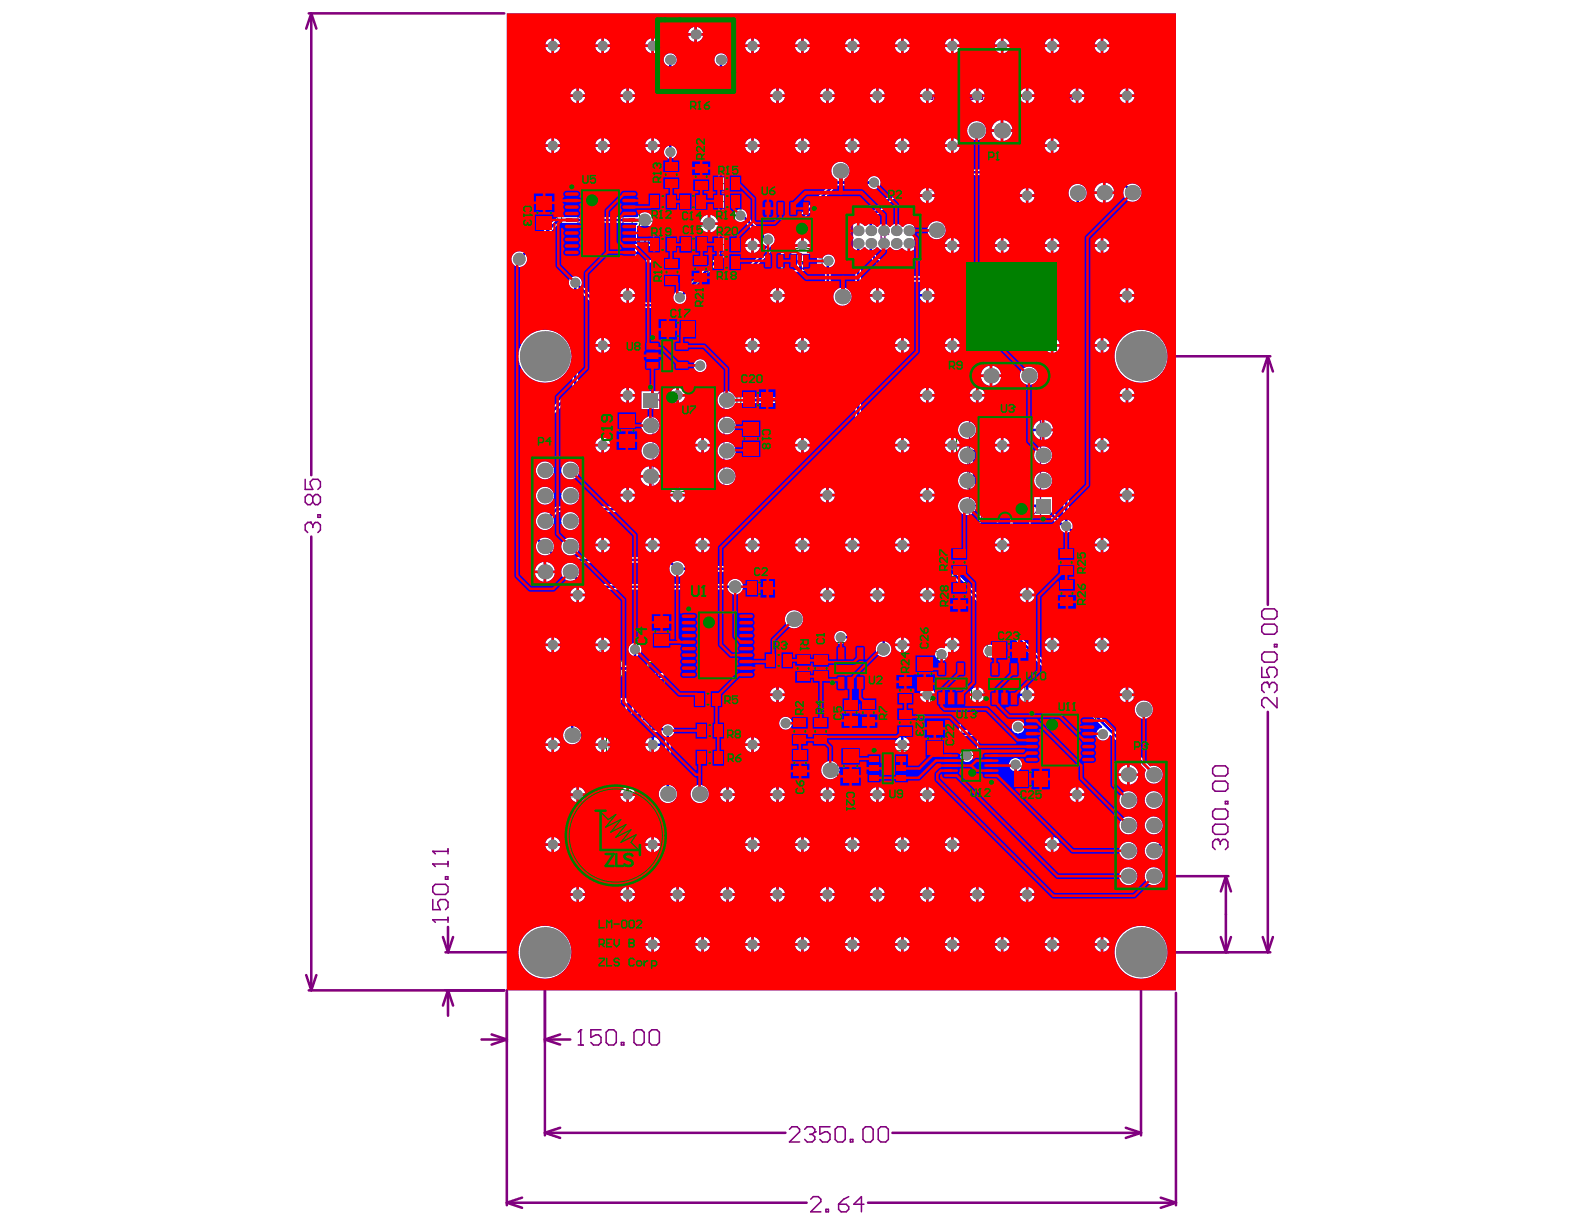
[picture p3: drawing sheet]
<svg xmlns="http://www.w3.org/2000/svg" width="279mm" height="216mm" viewBox="0 0 279 216" stroke-linecap="round" stroke-linejoin="round" font-family="sans-serif">
<g fill="none" stroke="#008000" stroke-width=".18">
<path d="M93.7 33.7h4.6v7.7h-4.6zM95.1 37.5h1.8M96 36.7v1.7M99 33.1h13.8v12.5h-13.8zM111.5 39h4.6v7.8h-4.6zM114.5 34.2h4.9v2.7h-4.9zM116 35.6h1.8M116.9 34.7v1.7M117.1 28.3h2.6v5h-2.6zM117.5 30.8h1.8M118.4 29.9v1.8M119.8 34.1h5v2.9h-5z"/>
<path d="M122.4 28.7h2.6v4.9h-2.6zM122.8 31.2h1.8M123.7 30.3v1.8M125.8 31.1h4.9v2.6h-4.9zM125.8 34.2h5v2.7h-5zM127.4 32.4h1.7M127.4 35.6h1.8M128.2 31.5v1.8M128.3 34.7v1.7M134.2 35.5h9.2v11.8h-9.2zM112.9 42.9h1.8M113.2 59.1h9v7.3h-9z"/>
<path d="M113.8 42v1.8M114.4 41.8h4.9v2.6h-4.9zM115.7 55.8h7.7v4.6h-7.7zM116 43.1h1.8M116.9 42.2v1.8M117.2 45.5h2.7v5h-2.7zM117.7 48h1.7M118.5 47.1v1.8M118.7 58.1h1.7M119.6 57.2v1.8M119.9 41.7h4.9v2.8h-4.9zM122.3 45h2.6v4.9h-2.6z"/>
<path d="M122.7 47.5h1.8M123.6 46.6v1.7M125.7 41.8h4.9v2.6h-4.9zM125.7 44.9h4.9v2.7h-4.9zM127.3 46.2h1.7M127.3 43.1h1.7M128.2 42.2v1.8M128.2 45.4v1.7M137.3 43.8h7.7v4.6h-7.7zM140.2 46.1h1.8M141.1 45.3v1.7M108.3 72.1h4.6v7.7h-4.6z"/>
<path d="M109.7 75.9h1.7M110.6 75.1v1.7M112.9 67.9h17.1v18.8h-17.1zM120.6 77.3h1.7M121.4 76.4v1.8M130.2 73.5h4.6v7.8h-4.6zM130.7 68.6h6.1v3.6h-6.1zM131.6 77.4h1.8M132.5 76.5v1.8M132.9 70.4h1.7M133.7 69.5v1.8M168.7 73.1h17.1v18.9h-17.1z"/>
<path d="M170.7 78.5h4.6v7.7h-4.6zM167.9 96.7h2.6v5h-2.6zM168.3 99.2h1.8M169.2 98.3v1.8M172.2 82.4h1.7M172.7 87.7h3.5v6.2h-3.5zM173 81.5v1.8M177.7 86.9h4.6v7.8h-4.6zM179.1 90.8h1.8M180 89.9v1.8M186.7 96.7h2.7v5h-2.7zM187.2 99.2h1.7"/>
<path d="M188.1 98.3v1.8M104.8 116.6h5v2.6h-5zM106.4 117.9h1.8M107.3 117v1.8M110.8 116.8h2.7v5h-2.7zM111.3 119.3h1.7M112.1 118.4v1.8M114.4 116.8h2.9v5h-2.9zM114.9 108.3h3.6v6.2h-3.6zM115 119.3h1.7M115.8 111.4h1.8M115.8 118.4v1.8"/>
<path d="M116.7 110.5v1.8M119.7 107.6h13.7v12.5h-13.7zM125.7 113.8h1.7M126.5 113v1.7M131.5 102.4h5v2.8h-5zM133.1 103.8h1.8M134 102.9v1.8M134.9 115.2h4.9v2.6h-4.9zM136.5 116.5h1.8M137.4 115.6v1.8M140.3 115.4h2.7v5h-2.7zM140.8 117.9h1.7"/>
<path d="M141.7 117v1.8M143.4 115.4h2.8v5h-2.8zM143.9 117.9h1.8M144.8 117v1.8M146.4 113.4h7.3v8.9h-7.3zM149.5 108.6h2.8v4.9h-2.8zM150 111h1.8M150.9 110.1v1.8M158.4 119.3h2.6v4.9h-2.6zM160.8 115h4.6v7.7h-4.6zM162.2 118.8h1.8M163.1 117.9v1.8"/>
<path d="M164.2 116.1h7.2v9h-7.2zM167.9 102.7h2.6v5h-2.6zM168.3 105.2h1.8M169.2 104.3v1.8M173.6 116.2h7.2v8.9h-7.2zM174.1 112.4h7.8v4.6h-7.8zM177.1 114.7h1.8M178 113.9v1.7M186.9 102.2h2.6v4.9h-2.6zM187.3 104.7h1.8M188.2 103.8v1.8M99.6 122.2h2.8v5h-2.8z"/>
<path d="M100.2 124.7h1.7M101 123.8v1.8M107 122.9h8.1v13.6h-8.1zM110.2 129.7h1.7M111 128.8v1.8M122.4 122h5v2.6h-5zM122.7 127.6h5v2.6h-5zM122.7 132.3h5v2.7h-5zM124 123.3h1.8M124.3 133.7h1.8M124.3 128.9h1.8M124.9 122.4v1.8"/>
<path d="M125.2 128v1.8M125.2 132.8v1.7M139.7 132.1h2.8v5h-2.8zM139.8 126.5h2.6v5h-2.6zM140.2 129h1.8M140.2 134.6h1.8M141.1 128.1v1.8M141.1 133.7v1.8M143.4 126.5h2.7v5h-2.7zM143.9 129h1.7M144.8 128.1v1.8M147.7 131.3h4.6v7.8h-4.6z"/>
<path d="M148.7 123.2h2.8v5h-2.8zM149.2 135.2h1.7M149.2 125.7h1.8M150 134.3v1.8M150.1 124.8v1.8M151.8 123.2h2.7v5h-2.7zM152.3 125.7h1.7M152.9 132.4h7.4v6.2h-7.4zM153.2 124.8v1.8M158.3 125h2.7v4.9h-2.7zM158.8 127.5h1.7M158.8 121.8h1.8"/>
<path d="M159.7 126.6v1.7M159.7 120.9v1.7M162.6 126.4h4.6v7.7h-4.6zM164 130.3h1.8M164.9 129.4v1.7M166.3 132.1h10v5.8h-10zM168.6 125.5h4.6v7.7h-4.6zM170 129.4h1.8M170.9 128.5v1.7M177.9 135.1h7.8v4.6h-7.8zM180.7 125.9h12.5v9.3h-12.5zM180.9 137.4h1.8"/>
<path d="M181.8 136.5v1.8"/>
</g>
<g fill="none" stroke="#008000" stroke-width=".22">
<path d="M105 39.4h1.8M105.9 38.5v1.8M121.4 35.6h1.8M122.3 34.7v1.7M121.5 43.1h1.7M122.3 42.2v1.8M137.9 41.4h1.8M138.8 40.5v1.8M116.8 62.8h1.8M117.7 61.9v1.7M173.5 90.8h1.8M174.4 89.9v1.8"/>
<path d="M176.4 82.6h1.8M177.3 81.7v1.7M149.2 117.8h1.7M150 117v1.7M167.8 119.7v1.8M177.2 119.8v1.7M155.7 135.5h1.8M156.6 134.6v1.8M166.9 120.6h1.8M170.4 135h1.8M171.3 134.2v1.7M176.3 120.6h1.8"/>
<path d="M186.1 130.5h1.8M187 129.7v1.7"/>
</g>
<g fill="none" stroke="#800080" stroke-width=".18">
<path d="M94.7 35.6h2.6v3.9h-2.6zM115 34.4h3.9v2.3h-3.9zM117.2 28.9h2.4v3.8h-2.4zM122.5 29.2h2.4v3.9h-2.4zM126.3 31.2h3.9v2.4h-3.9zM126.3 34.4h3.9v2.3h-3.9zM112.5 41h2.6v3.8h-2.6zM114.9 41.9h3.9v2.4h-3.9zM117.3 46.1h2.4v3.8h-2.4zM117.6 56.8h3.9v2.6h-3.9zM122.4 45.5h2.4v3.9h-2.4zM126.2 41.9h3.9v2.4h-3.9z"/>
<path d="M126.2 45.1h3.9v2.3h-3.9zM139.2 44.9h3.9v2.5h-3.9zM109.3 74h2.5v3.9h-2.5zM115.2 68.4h12.5v17.8h-12.5zM131.2 75.4h2.6v3.9h-2.6zM131.8 69.1h3.9v2.6h-3.9zM168 97.3h2.4v3.8h-2.4zM171.8 80.4h2.5v3.9h-2.5zM178.7 88.9h2.6v3.8h-2.6zM186.9 97.3h2.4v3.8h-2.4zM105.4 116.7h3.8v2.4h-3.8zM110.9 117.4h2.4v3.8h-2.4z"/>
<path d="M114.6 117.4h2.5v3.8h-2.5zM115.4 109.4h2.6v3.9h-2.6zM122.6 108h7.9v11.7h-7.9zM132.1 102.5h3.9v2.6h-3.9zM135.4 115.3h3.9v2.4h-3.9zM140.5 116h2.4v3.8h-2.4zM143.5 116h2.6v3.8h-2.6zM149.6 109.1h2.6v3.9h-2.6zM158.5 119.8h2.4v3.9h-2.4zM161.8 116.9h2.6v3.9h-2.6zM168 103.3h2.4v3.8h-2.4zM176.1 113.5h3.8v2.5h-3.8z"/>
<path d="M187 102.7h2.4v3.9h-2.4zM99.8 122.8h2.5v3.8h-2.5zM107.4 125.8h7.3v7.9h-7.3zM122.9 122.1h3.9v2.4h-3.9zM123.3 127.7h3.8v2.4h-3.8zM123.3 132.5h3.8v2.3h-3.8zM139.9 132.7h2.5v3.8h-2.5zM139.9 127.1h2.4v3.8h-2.4zM143.6 127.1h2.3v3.8h-2.3zM148.8 133.2h2.5v3.9h-2.5zM148.8 123.8h2.6v3.8h-2.6zM152 123.8h2.4v3.8h-2.4z"/>
<path d="M158.5 125.5h2.4v3.9h-2.4zM163.6 128.3h2.6v3.9h-2.6zM169.7 127.4h2.5v3.9h-2.5zM179.9 136.1h3.8v2.6h-3.8z"/>
<circle cx="103.5" cy="35.2" r=".88"/>
<circle cx="141.6" cy="39.5" r=".88"/>
<circle cx="116.8" cy="69.9" r=".88"/>
<circle cx="182" cy="89.9" r=".88"/>
<circle cx="124.2" cy="109.6" r=".88"/>
<circle cx="109" cy="127.3" r=".88"/>
<circle cx="172.5" cy="136.2" r=".88"/>
<circle cx="184.6" cy="127.6" r=".88"/>
</g>
<g fill="none" stroke="#800080" stroke-width=".22">
<path d="M159.6 16.6h.6M159.9 16.6v.9M160.5 17.1l.2-.2h.2l.2 .2v.3l-.2 .1h-.2l-.2-.1zM161.4 17.5h.4l.2-.1v-.3l-.2-.2h-.4v.9M163.2 17.1h.3M163.5 16.6l-.2 .2v.7M164.1 16.9h.3l.1 .2v.4h-.4l-.2-.1 .2-.2h.4M165.4 16.9h-.4l-.2 .2v.3l.2 .1h.4M165.7 17.2h.6l-.1-.3h-.3l-.2 .2v.3l.2 .1h.3M167.2 16.9h-.4l-.2 .2 .6 .3-.1 .1h-.5M168.4 17.5h.3M168.4 16.9h.2v.6"/>
<path d="M168.6 16.6h.1M169.1 17.5v-.6h.5l.1 .2v.4M170 16.9v.5l.2 .1 .1-.1 .2 .1 .1-.1v-.5M171.1 16.9h.3l.1 .2v.4h-.4l-.2-.1 .2-.2h.4M171.8 16.9v.6M172.3 16.9l-.5 .3M173.3 16.6v.9h-.4l-.2-.1v-.3l.2-.2h.4M174.5 16.9h.3M174.7 16.8v.6l.1 .1M175.3 17.1l.1-.2h.3l.2 .2v.3l-.2 .1h-.3l-.1-.1zM177.6 16.9h-.4l-.1 .2v.3l.1 .1h.4M177.9 17.2h.6l-.1-.3h-.3l-.2 .2v.3l.2 .1h.3"/>
<path d="M178.8 17.5v-.6h.5l.1 .2v.4M179.7 16.9h.3M179.9 16.8v.6l.1 .1M180.5 17.2h.6l-.2-.3h-.3l-.1 .2v.3l.1 .1h.3M181.4 16.9v.6M181.8 16.9l-.4 .3M183.2 17.1l.1-.2h.3l.2 .2v.3l-.2 .1h-.3l-.1-.1zM184.1 17.1h.3M184.4 16.6l-.2 .2v.7M186 17.1l-.3-.2v.6M186 17.1v.4M186 17.1l.1-.2 .2 .2v.4"/>
<path d="M186.6 17.2h.6l-.2-.3h-.3l-.1 .2v.3l.1 .1h.3M187.5 16.9h.3M187.6 16.8v.6l.2 .1M188.2 17.2h.6l-.1-.3h-.3l-.2 .2v.3l.2 .1h.3M189.1 16.9v.6M189.6 16.9l-.5 .3M102 33.6h7.9v11.6h-7.9zM120.4 34.3h3.8v2.5h-3.8zM134.4 37.9h8.8v7h-8.8zM120.4 41.8h3.9v2.6h-3.9zM155.4 40.9v1.4l.3-.3M156.7 41.4l-.1-.4-.3-.1-.2 .2v1.2"/>
<path d="M116.1 60.1h3.1v5.3h-3.1zM171 73.6h12.5v17.9h-12.5zM173.1 88.9h2.6v3.8h-2.6zM147.4 116.3h5.3v3.1h-5.3zM165.1 119h5.4v3.1h-5.4zM174.5 119.1h5.4v3.1h-5.4zM155 132.9h3.1v5.3h-3.1zM168.6 132.3h5.4v5.5h-5.4zM183 126.1h7.9v8.9h-7.9z"/>
</g>
<g fill="none" stroke="#800080" stroke-width=".45">
<path d="M54.5 2.4h34.5M54.9 2.4l-.9 2.6M54.9 2.4v81.4M54.9 2.4l.9 2.6M151.4 37.3h8.9v1.5h1.1v6h-1.1v1.5h-8.9v-1.5h-1.1v-6h1.1zM206.3 62.8h17.8M223.6 62.8l.9 2.7M223.6 62.8l-.9 2.7M223.6 62.8v43.9M54.9 94.7v80M223.6 125.6v42.4M205.6 154.5h11.1"/>
<path d="M216.2 154.5v13.5M216.2 154.5l-.9 2.7M216.2 154.5l.9 2.7M54 172l.9 2.7M54.5 174.7h34.5M55.8 172l-.9 2.7M78.1 165.3l.9 2.7M78.6 168h12.5M79 163.5v4.5M79 174.7v4.5M79 174.7l.9 2.7M79 174.7l-.9 2.7"/>
<path d="M79.9 165.3l-.9 2.7M89.4 174.7v37.9M96.1 173v27.3M201.3 173v27.3M206.3 168h17.8M207.4 175.1v37.5M215.3 165.3l.9 2.7M217.1 165.3l-.9 2.7M222.7 165.3l.9 2.7M224.5 165.3l-.9 2.7M84.9 183.4h4.5M86.7 182.5l2.7 .9"/>
<path d="M89.4 183.4l-2.7 .9M96.1 199.8l2.7 .9M96.1 183.4h4.5M96.1 183.4l2.7 .9M96.1 199.8h42.4M98.8 198.9l-2.7 .9M98.8 182.5l-2.7 .9M157.4 199.8h43.9M198.6 198.9l2.7 .9M201.3 199.8l-2.7 .9M89.4 212.1l2.7 .9M89.4 212.1h52.9"/>
<path d="M92.1 211.3l-2.7 .8M153.1 212.1h54.3M204.7 211.3l2.7 .8M207.4 212.1l-2.7 .9"/>
</g>
<g fill="none" stroke="#800080" stroke-width=".27">
<path d="M53.8 84.5v1.8h1.4l-.5-.9v-.4l.5-.5h.9l.4 .5v.9l-.4 .4M54.7 92.1h.1M54.7 92.1h-.4l-.5 .5v.9l.5 .4M54.7 92.1l.5 .5M55.2 87.7l-.5-.5h-.4l-.5 .5v.9l.5 .4h.4l.5-.4M55.2 92.6l.4-.5h.5l.4 .5v.9l-.4 .4M55.2 87.7v.9M55.2 92.6v.4M55.2 87.7l.4-.5h.5l.4 .5v.9l-.4 .4h-.5l-.4-.4M56.1 90.8h.4v.5h-.4zM222.6 107.8l.4-.4h1.8l.4 .4v.9l-.4 .5h-1.8l-.4-.5zM222.6 110.5l.4-.4h1.8l.4 .4v.9l-.4 .5h-1.8l-.4-.5z"/>
<path d="M222.6 115.5l.4-.5h1.8l.4 .5v.8l-.4 .5h-1.8l-.4-.5zM222.6 117.7v1.8h1.3l-.4-.9v-.5l.4-.4h.9l.4 .4v.9l-.4 .5M224.8 113.7h.4v.4h-.4zM213.9 135.5l.4-.4h1.8l.5 .4v.9l-.5 .5h-1.8l-.4-.5zM213.9 138.2l.4-.4h1.8l.5 .4v.9l-.5 .5h-1.8l-.4-.5zM223.5 120.4h.1M223.5 120.4h-.5l-.4 .4v.9l.4 .5M223.5 120.4l.4 .4M223.9 120.8l.4-.4h.5l.4 .4v.9l-.4 .5M223.9 120.8v.5M225.2 123.1v1.7l-1.7-1.7h-.5l-.4 .4v.9l.4 .4M76.3 152.4h.1"/>
<path d="M76.3 150.2h.1M76.3 156.4l.5-.4h1.8l.4 .4v.9l-.4 .5h-1.8l-.5-.5zM76.3 158.7v1.8h1.4l-.5-.9v-.5l.5-.4h.9l.4 .4v.9l-.4 .5M76.3 152.4h2.7M76.3 152.4l.5 .5M76.3 150.2h2.7M76.3 150.2l.5 .4M78.6 154.6h.4v.5h-.4zM79 149.7v.9M79 152v.9M213.9 143.1l.4-.4h1.8l.5 .4v.9l-.5 .5h-1.8l-.4-.5zM213.9 145.8l.4-.4h1.8l.5 .4v.9l-.5 .5h-1.8l-.4-.5z"/>
<path d="M214.8 148.1h.1M214.8 148.1h-.5l-.4 .4v.9l.4 .5M214.8 148.1l.4 .4M215.2 148.5l.5-.4h.4l.5 .4v.9l-.5 .5M215.2 148.5v.5M216.1 141.4h.5v.4h-.5zM76.3 162.2h.1M76.3 162.2h2.7M76.3 162.2l.5 .5M79 161.8v.9M102 184.3h.9M102.4 181.6h.1"/>
<path d="M102.4 181.6v2.7M102.4 181.6l-.4 .5M106 181.6h-1.8v1.4l.9-.5h.5l.4 .5v.9l-.4 .4h-.9l-.5-.4M106.9 182.1l.5-.5h.9l.4 .5v1.8l-.4 .4h-.9l-.5-.4zM109.6 183.9h.4v.4h-.4zM112.3 181.6h.9l.4 .5v1.8l-.4 .4h-.9l-.5-.4v-1.8zM115 181.6h.9l.4 .5v1.8l-.4 .4h-.9l-.5-.4v-1.8zM139.3 199.2l.4-.5h.9l.4 .5v.4l-1.7 1.8h1.7M141.9 199.2l.5-.5h.9l.4 .5v.4M143.7 199.6h.1M143.7 199.6l-.4 .5M146.4 198.7h-1.8v1.4l.9-.5h.5l.4 .5v.9l-.4 .4h-.9l-.5-.4"/>
<path d="M147.3 199.2l.4-.5h.9l.5 .5v1.8l-.5 .4h-.9l-.4-.4zM152.2 199.2l.5-.5h.9l.4 .5v1.8l-.4 .4h-.9l-.5-.4zM154.9 199.2l.5-.5h.8l.5 .5v1.8l-.5 .4h-.8l-.5-.4zM142.8 200.1h.5M143 211.5l.4-.4h.9l.5 .4v.5l-1.8 1.8h1.8M143.3 200.1l.4 .4v.5l-.4 .4h-.9l-.5-.4M145.7 213.3h.4v.5h-.4zM147.9 212.4h1.4l.4 .5v.4l-.4 .5h-.9l-.5-.5zM149.7 211.1l-.9 .4-.9 .9M150 201h.4v.4h-.4zM152.4 212.4h-1.8l1.3-1.3v2.7"/>
</g>
<g fill="none" stroke="#c0c073" stroke-width=".35">
<path d="M112.6 42.8v.2M115 42.8v.2M141 47.3h.2M141 44.9h.2M171.8 82.3v.2M173.3 90.7v.2M174.2 82.3v.2M175.5 90.7v.2M178.8 90.7v.2M181.2 90.7v.2M107.2 116.9h.2M107.2 118.9h.2"/>
<path d="M111.2 119.2v.2M113.1 119.2v.2M114.8 119.2v.2M116.9 119.2v.2M149.9 110.9v.2M151.9 110.9v.2M100 124.6v.2M102 124.6v.2M107.4 126.5h7.3v6.5h-7.3zM169.7 129.3v.2M172.1 129.3v.2"/>
</g>
<g fill="none" stroke="#c0c073" stroke-width=".22">
<path d="M120.2 13.6h.3M120.3 13.5v.6l-.1 .1M120.5 12h.3M120.6 11.9v.6l-.1 .1M120.8 13.6h.4l.2 .2-.6 .3 .1 .1h.5M121.7 12.3h-.6l.1-.3h.3l.2 .2v.3l-.2 .1h-.3M121.7 13.6v.6h.4l.1-.1v-.5M121.9 12h.5l.1 .2-.6 .3 .2 .1h.4M122.8 13.3h.1M122.8 13.6v.8l.3 .1M123 12.2h.3M123 11.7l.1 .2v.7"/>
<path d="M123.4 13.3v.9h.5l.1-.1v-.3l-.1-.2h-.5M123.7 11.7l.2 .2v.7M123.7 12.2h.3M124.3 11.9l.2-.2h.3l.1 .2v.6l-.1 .1h-.3l-.2-.1zM124.3 14.2v-.6l.3-.3 .3 .3v.6M124.3 13.8h.6M146.5 23.2h3.5v8.8h-3.5zM163.4 33.7h3.6v8.8h-3.6zM188.3 27.1h3.5v8.8h-3.5zM193 27h3.5v8.8h-3.5zM198 27h3.5v8.8h-3.5zM146.8 50.5h3.6v8.8h-3.6z"/>
<path d="M138.3 102.3h3.5v8.8h-3.5zM143 104.6l.2-.1h.3l.1 .1v.3l-.1 .2h-.3l-.2-.2zM143 109.1v.3l.2 .1h.3l.1-.1v-.3l-.3-.2v.6M143 110l.2-.2 .3 .2 .3-.2 .1 .2v.4h-.9zM143 101.9l.2-.1h.6l.1 .1v.3l-.1 .2h-.6l-.2-.2zM143 107.5h.5M143 107.2h.5l.1 .1-.1 .2M143 105.4h.9l-.3 .3 .3 .3h-.9M143 100.3l.2 .2h.6M143.3 108.1v.4l-.1 .2-.2-.2v-.4h.5l.1 .1v.3M143.5 110.4h.1M143.5 107.5l.1 .3h-.6"/>
<path d="M143.5 110v.4M143.6 100.3v.3M143.6 103.6v.4l-.1 .2h-.3l-.2-.2v-.4h.9M143.6 100.9h-.6v.4l.2 .2h.4M200 118.2h3.5v8.8h-3.5zM99.2 127.8h3.5v8.8h-3.5zM116 138.2h3.6v8.8h-3.6zM121.6 138.2h3.6v8.8h-3.6zM143.2 134.6l.1-.1h.6l.2 .1v.3l-.2 .1h-.6l-.1-.1zM143.2 140l.1-.2h.6l.2 .2v.4h-.9zM143.2 137.3l.1-.2h.3l.2 .2v.3l-.2 .1h-.3l-.1-.1zM143.2 139.1v.3l.1 .1h.3l.2-.1v-.3l-.3-.2v.6"/>
<path d="M143.2 138.3h.4M143.2 138h.4l.2 .2-.2 .1M143.2 133l.1 .1h.6M143.6 138.3l.2 .3h-.6M143.8 133.6h-.6v.4l.1 .2h.5M143.8 136.2v.5l-.2 .1h-.3l-.1-.1v-.5h.9M143.8 133v.3M144.7 134h3.5v8.8h-3.5zM143.2 142.5v.4l.1 .2h.3l.2-.2v-.4M143.2 144.3v.4l.1 .2h.5M143.2 143.4h.4l.2 .1v.5h-.6M143.2 141.6h.4l.2 .2v.3l-.2 .1"/>
<path d="M143.2 142.2h.9M143.8 144.3h-.8l-.1 .3M143.9 145.2l.2 .1v.3l-.3 .2-.2-.2v-.3l-.3-.1-.1 .1v.3l.1 .2"/>
</g>
<g fill="none" stroke="#c0c073" stroke-width=".26">
<path d="M147.5 18.2v.8M147.5 18.6h1.3M148.4 19.5v.6l-.2 .3h-.5l-.2-.3v-.6h1.3M166.2 4.9h.4M166.4 4.7v.9l-.2 .2M167.1 5.2l.2-.3h.4l.2 .3v.4l-.2 .2h-.4l-.2-.2zM169.3 5.4h-.7l-.2-.2v-.5l.2-.2h.7v1.3M171.2 4.9h.5M171.5 4.7v.9l-.3 .2M172.1 4.9h.7l.2 .3-.2 .2h-.5l-.2 .2 .2 .2h.7M173.4 4.9v.9h.7l.2-.2v-.7M175.2 4.5h.1"/>
<path d="M175.2 4.9v1.1l.2 .3h.2M176.1 4.5v1.3h.6l.3-.2v-.4l-.3-.3h-.6M177.4 5.2h.9M177.4 5.8v-.9l.4-.4 .5 .4v.9M180 5.2h.9M180 4.5v1.3M180.9 4.5v1.3M182.2 4.5h-.8v.2l.8 .9v.2h-.8M144.4 27.1v.5M144.8 31.3v-.7l-.2-.2h-.4l-.2 .2v.7h1.3M144.8 23.8v-.6l-.2-.3h-.4l-.2 .3v.6h1.3M144.8 28v.7l.3 .2 .2-.2v-.7h-.7l-.2 .2v.5"/>
<path d="M145.3 29.8h-1.3v.2M145.3 25.8v.4l-.2 .3h-.5l-.2-.3v-.4l.2-.2h.2v.9M145.3 29.5v.5M145.3 27.1l-.2 .2h-.9M147.5 21h.1M147.5 22.1h.1M147.5 21h1.3M147.5 22.1h1.3M147.7 20.8l-.2 .2M147.7 21.9l-.2 .2M148.8 20.8v.4M148.8 21.9v.4"/>
<path d="M164.4 29.5v.9M164.4 29.9h1.3M164.6 32.1l-.2 .2v.5l.2 .2h.3l.8-.9v.9M165.3 30.8v.7l-.2 .2h-.5l-.2-.2v-.7h1.3M189.5 23.6h.3l.8-.9h.3v.9M189.5 24.9h1.4v-.6l-.3-.2h-.4l-.2 .2v.6M189.5 25.8h1.4M189.8 36.5v.9h.2l.9-.9h.2v.9M189.8 37.9h1.3M189.8 38.7h1.3M190.4 37.9v.8M190.9 25.4v.9"/>
<path d="M194 39.3h1.4v.7l-.3 .2h-.8l-.3-.2zM194.2 25.5h1.3M194.2 24.6h1.3v-.7l-.2-.2h-.5l-.2 .2v.7M194.7 37.1v.5h.4l.3-.3v-.4l-.3-.2h-.8l-.3 .2v.4l.3 .3M194.8 22.6l-.2-.2h-.2l-.2 .2v.4l.2 .3h.2l.2-.3M194.8 22.6l.2-.2h.3l.2 .2v.4l-.2 .3h-.3l-.2-.3M194.8 22.6v.4M195.4 38h-1.4l1.4 .9h-1.4M195.5 25v.9M198.8 36.6v.9h.2l.9-.9h.2v.9M199 24.6h1.3v-.6l-.2-.3h-.4l-.2 .3v.6M199 25.5h1.3"/>
<path d="M199.7 37.9v.7l-.3 .2h-.4l-.2-.2v-.7h1.3M199.7 22.4v.7l.2 .2h.2l.2-.2v-.5l-.2-.2h-.9l-.2 .2v.5l.2 .2M200.3 25.1v.8M115.9 43.2h.1M115.9 43.2h1.3M116.1 42.5l-.2-.2v-.4l.2-.3h.9l.2 .3v.4l-.2 .2M116.1 44.1l-.2 .2v.4l.2 .2h.3l.8-.8v.8M116.1 43l-.2 .2M117.2 43v.4M139.8 49l.2-.2h.7v.4l-.3 .2h-.4l-.2-.2zM139.8 48.1l.9 .7M141.3 49.4h.5"/>
<path d="M141.6 48.1h.1M141.6 48.1v1.3M141.6 48.1l.2 .2M142.2 48.3l.2-.2h.5l.2 .2v.9l-.2 .2h-.5l-.2-.2M143.7 50.6h1.4l-1.4 .9h1.4M144.2 54.8v.5M144.6 59v-.7l-.2-.2h-.4l-.3 .2v.7h1.4M144.6 55.7v.7l.2 .2 .3-.2v-.7h-.7l-.2 .2v.5M145.1 57.5h-1.4v.2M145.1 53.5v.4l-.3 .3h-.4l-.2-.3v-.4l.2-.2h.2v.9M145.1 57.2v.5M145.1 54.8l-.3 .2h-.8"/>
<path d="M148.5 63.5h.1M148.5 60.6v.9M148.5 64.6l.2-.2h.9l.2 .2v.4l-.2 .2h-.9l-.2-.2zM148.5 61.1h1.3M148.5 63.5h1.3M148.7 63.3l-.2 .2M149.4 61.9v.7l-.3 .2h-.4l-.2-.2v-.7h1.3M149.8 63.3v.4M138.9 99.9h1.3v-.7l-.2-.2h-.4l-.3 .2v.7M139.6 97.9l-.3-.2h-.2l-.2 .2v.5l.2 .2M139.6 97.9v.2M139.8 97.7h.1"/>
<path d="M139.8 97.7h.2l.2 .2v.5l-.2 .2M139.8 97.7l-.2 .2M173.5 96.1h.1M173.5 97.3l.3-.3h.8l.3 .3v.4l-.3 .2h-.8l-.3-.2zM173.5 96.1h1.4M173.8 95.5l-.3-.2v-.5l.3-.2h.8l.3 .2v.5l-.3 .2M173.8 95.9l-.3 .2M174.9 95.9v.5M175.3 83.2v.9h.2l.9-.9h.2M175.5 82.7l-.2-.2v-.4l.2-.2h.9l.2 .2v.4l-.2 .2M179.6 95.5l-.2-.2v-.5l.2-.2h.9l.2 .2v.5l-.2 .2M180.5 95.9l.2 .2v.5l-.2 .2h-.9l-.2-.2v-.5l.2-.2h.2l.2 .2v.7"/>
<path d="M101.4 119.9l.2-.2h.4l.2 .2v.9l-.2 .2h-.4l-.2-.2M105.6 115l.2-.2h.4l.2 .2v.9l-.2 .2h-.4l-.2-.2zM107.1 116.1h.4M107.3 114.8h.1M107.3 114.8l.2 .2M107.3 114.8v1.3M108.4 115.7l-.4 .4M108.9 115.7h-.7l-.2-.2v-.5l.2-.2h.7v1.3M111.4 113.1h1.3v-.7l-.2-.2h-.5l-.2 .2v.7M111.4 112.2l.4 .4M111.4 110.2v.5M111.4 111.3v.5"/>
<path d="M111.4 111.5h1.3M111.4 110.4h1.3M112.7 111.5h.1M112.7 110.4h.1M112.7 111.5l-.2 .3M112.7 110.4l-.2 .3M115.3 113.2v.5M115.3 114.3v.5M115.3 114.5h1.3M115.3 113.4h1.3M115.5 115.2l-.2 .2v.5l.2 .2h.9l.2-.2v-.5l-.2-.2M116.6 114.5h.1"/>
<path d="M116.6 113.4h.1M116.6 114.5l-.2 .3M116.6 113.4l-.2 .3M138.9 100.8h1.3M140.2 100.3v.9M150.5 106.8l-.2-.2v-.5l.2-.2h.9l.2 .2v.5l-.2 .2M150.5 107.2l-.2 .3v.4l.2 .2h.2M150.7 108.1h.1M150.9 107.9l-.2 .2M150.9 107.7v.2M151.4 107.2l.2 .3v.4l-.2 .2h-.2l-.3-.2M200.9 115.4h.1"/>
<path d="M200.9 112.5v.9M200.9 112.9h1.3M200.9 115.4h1.3M201.1 116.2l-.2 .3v.4l.2 .2h.3l.8-.9v.9M201.1 115.1l-.2 .3M201.8 113.8v.7l-.2 .2h-.5l-.2-.2v-.7h1.3M202.2 115.1v.5M100 137.2v.9M100 137.7h1.3M100.3 120.4l-.3-.2v-.3l.3-.2h.4l.2 .2v.3l-.2 .2M100.3 120.4l-.3 .2v.2l.3 .2h.4l.2-.2v-.2l-.2-.2M100.3 120.4h.4"/>
<path d="M100.9 138.6v.6l-.3 .2h-.4l-.2-.2v-.6h1.3M117.4 132.8h.9l-.7-.6v1.3M118.7 132.2v1.1l.2 .2h.5l.2-.2v-1.1M173 129v.8l.9-.8h.2l.3 .2v.4l-.3 .2M173.3 130.3l-.3 .2v.4l.3 .3h.8l.3-.3v-.4l-.3-.2M173.7 127.6v.9l.7-.6h-1.4M101.3 140.5h-1.3l.6-.6v.9M117.4 148v.9M117.4 148.4h1.4M118.1 150.6l-.7 .9M118.1 150.6h.4l.3 .2v.5l-.3 .2h-.2l-.2-.2zM118.3 149.3v.7l-.2 .2h-.4l-.3-.2v-.7h1.4"/>
<path d="M123.3 148v.9M123.3 148.5h1.3M124.2 149.3v.7l-.2 .2h-.5l-.2-.2v-.7h1.3M124.4 150.7l.2 .2v.4l-.2 .2h-.4l-.3-.2 .3-.6h-.7v.8M146.3 146.5h.1M146.3 143.6v.9M146.3 144.1h1.3M146.3 146.5h1.3M146.5 146.3l-.2 .2M147.2 145v.6l-.2 .2h-.5l-.2-.2v-.6h1.3M147.6 146.3v.4"/>
</g>
<circle cx="106.2" cy="124.5" r=".22" fill="none" stroke="#c0c073" stroke-width=".44"/>
<circle cx="109.2" cy="128.2" r=".53" fill="none" stroke="#c0c073" stroke-width="1.1"/>
<path d="M89.4 2.4h118v172.3h-118zM122.9 4.7v1.2h1.1a1.3 1.3 0 0 0-1.1-1.2zM121.7 5.1l-.3 .8h1.1v-1.2zM122.9 6.3v1.1a1.3 1.3 0 0 0 1.1-1.1zM121.4 6.3a1.3 1.3 0 0 0 1.1 1.1v-1.1zM194.6 6.7v1.1h1.1a1.3 1.3 0 0 0-1.1-1.1zM193.4 7.1l-.3 .7h1.1v-1.1zM185.8 6.7v1.1h1.1a1.3 1.3 0 0 0-1.1-1.1zM184.6 7.1l-.3 .7h1.1v-1.1zM177 6.7v1.1h1.1a1.3 1.3 0 0 0-1.1-1.1zM175.8 7.1l-.4 .7h1.1v-1.1zM168.2 6.7v1.1h1.1a1.3 1.3 0 0 0-1.1-1.1zM167 7.1l-.4 .7h1.1v-1.1zM159.4 6.7v1.1h1.1a1.3 1.3 0 0 0-1.1-1.1zM158.2 7.1l-.4 .7h1.1v-1.1zM150.6 6.7v1.1h1.1a1.3 1.3 0 0 0-1.1-1.1zM149.4 7.1l-.4 .7h1.1v-1.1zM141.8 6.7v1.1h1.1a1.3 1.3 0 0 0-1.1-1.1zM140.6 7.1l-.4 .7h1.1v-1.1zM133 6.7v1.1h1.1a1.3 1.3 0 0 0-1.1-1.1zM131.8 7.1l-.4 .7h1.1v-1.1zM115.3 6.7v1.1h1.1a1.3 1.3 0 0 0-1.1-1.1zM114.2 7.1l-.4 .7h1.1v-1.1zM106.5 6.7v1.1h1.1a1.3 1.3 0 0 0-1.1-1.1zM105.4 7.1l-.4 .7h1.1v-1.1zM97.7 6.7v1.1h1.1a1.3 1.3 0 0 0-1.1-1.1zM96.5 7.1l-.3 .7h1.1v-1.1zM115.3 8.3v1.1a1.3 1.3 0 0 0 1.1-1.1zM113.8 8.3a1.3 1.3 0 0 0 1.1 1.1v-1.1zM106.5 8.3v1.1a1.3 1.3 0 0 0 1.1-1.1zM105 8.3a1.3 1.3 0 0 0 1.1 1.1v-1.1zM97.7 8.3v1.1a1.3 1.3 0 0 0 1.1-1.1zM96.2 8.3a1.3 1.3 0 0 0 1.1 1.1v-1.1zM194.6 8.3v1.1a1.3 1.3 0 0 0 1.1-1.1zM193.1 8.3a1.3 1.3 0 0 0 1.1 1.1v-1.1zM185.8 8.3v1.1a1.3 1.3 0 0 0 1.1-1.1zM184.3 8.3a1.3 1.3 0 0 0 1.1 1.1v-1.1zM177 8.3v1.1a1.3 1.3 0 0 0 1.1-1.1zM175.4 8.3a1.3 1.3 0 0 0 1.1 1.1v-1.1zM168.2 8.3v1.1a1.3 1.3 0 0 0 1.1-1.1zM166.6 8.3a1.3 1.3 0 0 0 1.1 1.1v-1.1zM159.4 8.3v1.1a1.3 1.3 0 0 0 1.1-1.1zM157.8 8.3a1.3 1.3 0 0 0 1.1 1.1v-1.1zM150.6 8.3v1.1a1.3 1.3 0 0 0 1.1-1.1zM149 8.3a1.3 1.3 0 0 0 1.1 1.1v-1.1zM141.8 8.3v1.1a1.3 1.3 0 0 0 1.1-1.1zM140.2 8.3a1.3 1.3 0 0 0 1.1 1.1v-1.1zM133 8.3v1.1a1.3 1.3 0 0 0 1.1-1.1zM131.4 8.3a1.3 1.3 0 0 0 1.1 1.1v-1.1zM199 15.6v1.1h1.1a1.3 1.3 0 0 0-1.1-1.1zM197.8 15.9l-.3 .8h1.1v-1.1zM190.2 15.6v1.1h1.1a1.3 1.3 0 0 0-1.1-1.1zM189 15.9l-.3 .8h1.1v-1.1zM181.4 15.6v1.1h1.1a1.3 1.3 0 0 0-1.1-1.1zM180.2 15.9l-.3 .8h1.1v-1.1zM172.6 15.6v1.1h1.1a1.3 1.3 0 0 0-1.1-1.1zM171.4 15.9l-.4 .8h1.1v-1.1zM163.8 15.6v1.1h1.1a1.3 1.3 0 0 0-1.1-1.1zM162.6 15.9l-.4 .8h1.1v-1.1zM155 15.6v1.1h1.1a1.3 1.3 0 0 0-1.1-1.1zM153.8 15.9l-.4 .8h1.1v-1.1zM146.2 15.6v1.1h1.1a1.3 1.3 0 0 0-1.1-1.1zM145 15.9l-.4 .8h1.1v-1.1zM137.4 15.6v1.1h1.1a1.3 1.3 0 0 0-1.1-1.1zM136.2 15.9l-.4 .8h1.1v-1.1zM110.9 15.6v1.1h1.1a1.3 1.3 0 0 0-1.1-1.1zM109.8 15.9l-.4 .8h1.1v-1.1zM102.1 15.6v1.1h1.1a1.3 1.3 0 0 0-1.1-1.1zM100.9 15.9l-.3 .8h1.1v-1.1zM199 17.1v1.1a1.3 1.3 0 0 0 1.1-1.1zM197.5 17.1a1.3 1.3 0 0 0 1.1 1.1v-1.1zM190.2 17.1v1.1a1.3 1.3 0 0 0 1.1-1.1zM188.7 17.1a1.3 1.3 0 0 0 1.1 1.1v-1.1zM181.4 17.1v1.1a1.3 1.3 0 0 0 1.1-1.1zM179.9 17.1a1.3 1.3 0 0 0 1.1 1.1v-1.1zM172.6 17.1v1.1a1.3 1.3 0 0 0 1.1-1.1zM171 17.1a1.3 1.3 0 0 0 1.1 1.1v-1.1zM163.8 17.1v1.1a1.3 1.3 0 0 0 1.1-1.1zM162.2 17.1a1.3 1.3 0 0 0 1.1 1.1v-1.1zM155 17.1v1.1a1.3 1.3 0 0 0 1.1-1.1zM153.4 17.1a1.3 1.3 0 0 0 1.1 1.1v-1.1zM146.2 17.1v1.1a1.3 1.3 0 0 0 1.1-1.1zM144.6 17.1a1.3 1.3 0 0 0 1.1 1.1v-1.1zM137.4 17.1v1.1a1.3 1.3 0 0 0 1.1-1.1zM135.8 17.1a1.3 1.3 0 0 0 1.1 1.1v-1.1zM110.9 17.1v1.1a1.3 1.3 0 0 0 1.1-1.1zM109.4 17.1a1.3 1.3 0 0 0 1.1 1.1v-1.1zM102.1 17.1v1.1a1.3 1.3 0 0 0 1.1-1.1zM100.6 17.1a1.3 1.3 0 0 0 1.1 1.1v-1.1zM177 21.2v1.6h1.6a1.8 1.8 0 0 0-1.6-1.6zM175.4 21.7l-.3 .4-.2 .7h1.6v-1.6l-.7 .2zM170.6 23a1.7 1.7 0 0 0 3.4 0 1.7 1.7 0 0 0-3.4 0zM177 23.3v1.6a1.8 1.8 0 0 0 1.6-1.6zM174.9 23.3a1.8 1.8 0 0 0 1.6 1.6v-1.6zM185.8 24.4v1.1h1.1a1.3 1.3 0 0 0-1.1-1.1zM184.6 24.7l-.3 .8h1.1v-1.1zM168.2 24.4v1.1h1.1a1.3 1.3 0 0 0-1.1-1.1zM167 24.7l-.4 .8h1.1v-1.1zM159.4 24.4v1.1h1.1a1.3 1.3 0 0 0-1.1-1.1zM158.2 24.7l-.4 .8h1.1v-1.1zM150.6 24.4v1.1h1.1a1.3 1.3 0 0 0-1.1-1.1zM149.4 24.7l-.4 .8h1.1v-1.1zM141.8 24.4v1.1h1.1a1.3 1.3 0 0 0-1.1-1.1zM140.6 24.7l-.4 .8h1.1v-1.1zM133 24.4v1.1h1.1a1.3 1.3 0 0 0-1.1-1.1zM131.8 24.7l-.4 .8h1.1v-1.1zM115.3 24.4v1.1h1.1a1.3 1.3 0 0 0-1.1-1.1zM114.2 24.7l-.4 .8h1.1v-1.1zM106.5 24.4v1.1h1.1a1.3 1.3 0 0 0-1.1-1.1zM105.4 24.7l-.4 .8h1.1v-1.1zM97.7 24.4v1.1h1.1a1.3 1.3 0 0 0-1.1-1.1zM96.5 24.7l-.3 .8h1.1v-1.1zM185.8 25.9v1.1a1.3 1.3 0 0 0 1.1-1.1zM184.3 25.9a1.3 1.3 0 0 0 1.1 1.1v-1.1zM168.2 25.9v1.1a1.3 1.3 0 0 0 1.1-1.1zM166.6 25.9a1.3 1.3 0 0 0 1.1 1.1v-1.1zM159.4 25.9v1.1a1.3 1.3 0 0 0 1.1-1.1zM157.8 25.9a1.3 1.3 0 0 0 1.1 1.1v-1.1zM150.6 25.9v1.1a1.3 1.3 0 0 0 1.1-1.1zM149 25.9a1.3 1.3 0 0 0 1.1 1.1v-1.1zM141.8 25.9v1.1a1.3 1.3 0 0 0 1.1-1.1zM140.2 25.9a1.3 1.3 0 0 0 1.1 1.1v-1.1zM133 25.9v1.1a1.3 1.3 0 0 0 1.1-1.1zM131.4 25.9a1.3 1.3 0 0 0 1.1 1.1v-1.1zM115.3 25.9v1.1a1.3 1.3 0 0 0 1.1-1.1zM113.8 25.9a1.3 1.3 0 0 0 1.1 1.1v-1.1zM106.5 25.9v1.1a1.3 1.3 0 0 0 1.1-1.1zM105 25.9a1.3 1.3 0 0 0 1.1 1.1v-1.1zM97.7 25.9v1.1a1.3 1.3 0 0 0 1.1-1.1zM96.2 25.9a1.3 1.3 0 0 0 1.1 1.1v-1.1zM117.4 9.7a1.16 1.16 0 0 0 .3 1.9v14.2a1.15 1.15 0 0 0-.3 1.8 1.15 1.15 0 0 0 1.8-.1 1.15 1.15 0 0 0-.5-1.7v-14.2a1.17 1.17 0 0 0 .5-1.7 1.17 1.17 0 0 0-1.8-.2zM150 40.9l.2 .5 .3 .4v.3a1.2 1.2 0 0 0 .4 1.9v40.6l43.5 43.5-.1 .3a1.15 1.15 0 0 0-.6 1.9 1.15 1.15 0 0 0 2-.6l.2-.1 6.2 6.2a1.59 1.59 0 0 0 1 2.4 1.59 1.59 0 0 0 2-1.7 1.59 1.59 0 0 0-2.2-1.3l-51-51v-40.2l.5-.4h.2l.5 .4v.9l.2 .3 4.3 4.3 .4 .2h31.6v19.9l-1.9 1.9-.1 .3v20l-.2 .1-1.8-1.8v-2.4h-3.2v1h-.8v-1.1h-3.2v2.9h3.2v-.8h.8v1.1h2.5l2 2.1a1.14 1.14 0 0 0 1.6 1l16.8 16.7v36.9l-1.1 1.2a1.59 1.59 0 0 0-2.3 1.1 1.59 1.59 0 0 0 1.8 1.9 1.59 1.59 0 0 0 1.2-2.3l1.3-1.3 .1-.3v-37.6l-12.7-12.7 .1-.2 .5 .2v-1.1h-1.1l.1 .4-.2 .2-3.8-3.9a1.13 1.13 0 0 0-.6-1.3v-19.8l1.8-1.8 .2-.4v-34.2a1.62 1.62 0 0 0 .8-2.5 1.62 1.62 0 0 0-2.6 0 1.62 1.62 0 0 0 .8 2.5v13.1h-31.4l-4.1-4v-.7l.5-.4h.2a1.23 1.23 0 0 0 2.1 0h.2a1.22 1.22 0 0 0 1.8 .2h.3l.4 .3 .5 .2v-1.4h.2v-.2h1.4l-.2-.5-.3-.4v-.2a1.22 1.22 0 0 0-.1-1.8 1.22 1.22 0 0 0-1.8 .2h-.2a1.23 1.23 0 0 0-2 0h-.2a1.23 1.23 0 0 0-2.1 0h-.2l-.5-.4v-1l7.7-7.7h34.2l2.3 2.4a1.62 1.62 0 0 0 1.2 2.3 1.62 1.62 0 0 0 1.8-1.9 1.62 1.62 0 0 0-2.3-1.1l-2.5-2.5-.3-.2h-34.6l-.4 .2-7.9 7.9-.2 .4v1.2l-.4 .2h-.2l-.4-.3-.5-.2v1.4h-.2v.2zM126.3 9.7a1.16 1.16 0 0 0 .4 1.9v27l-.3 .1-.5-.6-.6-.2v3.1l.6-.2 .5-.6h.3v4.8l-6.5 6.3a1.15 1.15 0 0 0-1.2 .5 1.15 1.15 0 0 0 0 1.3l-.1 .2h-7.2l-.1-.2 .4-.8h-2.6l.4 .8-.1 .2h-4l-3.1-3.1a1.15 1.15 0 0 0-.7-1.4 1.15 1.15 0 0 0-1.5 .6 1.15 1.15 0 0 0 .6 1.5v11.5h-.2a4.7 4.7 0 0 0-7.2-3.5 4.7 4.7 0 0 0 0 7.9 4.7 4.7 0 0 0 7.2-3.5h.2v5l-7.8 7.8-.1 .3v17.4l.1 .4 1.5 1.5-.1 .3a1.59 1.59 0 0 0 .5 1.6 1.59 1.59 0 0 0 1.7 .2l1.5 1.4 1.4 .1 .1 .2a1.59 1.59 0 0 0-.6 2.1 1.59 1.59 0 0 0 2.1 .7l1.2 1.2-.1 .2-.3-.1v1.1h1.1l-.2-.5 .1-.2h25.3a1.39 1.39 0 0 0 2.1 .6 1.39 1.39 0 0 0 0-2.2 1.39 1.39 0 0 0-2.1 .6h-25l-1.4-1.4a1.61 1.61 0 0 0-.6-2.1l.1-.2h16.2l.5 .5-.1 .2a1.39 1.39 0 0 0 .9 1.7 1.39 1.39 0 0 0 1.8-.9h23.3l7.3 7.3-.1 .2h-.2v2.6h1.4v-1.4l.2-.1 2.7 2.7v1.1l-.2 .1a1.39 1.39 0 0 0-.4 2.2 1.39 1.39 0 0 0 2.2-.2 1.39 1.39 0 0 0-.7-2.1v-1.3l-.1-.4-11.7-11.6-23.7-.1-.1-.2a1.37 1.37 0 0 0-1.8-.5l-.6-.7-.4-.1h-19.2l-1.2-1.2 .2-.3a1.59 1.59 0 0 0-.6-1.6 1.59 1.59 0 0 0-1.7-.2l-1.3-1.4v-17l7.8-7.9 .1-17.3 .2-.1 2.9 2.9 .3 .1h20.6l21.7-21.6 5.5 .1a1.15 1.15 0 0 0 1.7 .3 1.15 1.15 0 0 0 0-1.8 1.15 1.15 0 0 0-1.8 .4h-3.9l-.1-.2a1.61 1.61 0 0 0 .3-2.4 1.61 1.61 0 0 0-2.4 0 1.61 1.61 0 0 0 .4 2.4l-.1 .2-10.4 10.4h-.3a1.14 1.14 0 0 0-1.7-.8l-3.1-3.2v-.1a1.15 1.15 0 0 0-1.4-1.1 1.15 1.15 0 0 0-.9 1.5 1.15 1.15 0 0 0 1.7 .6l3.2 3.1-.1 .2a1.14 1.14 0 0 0 1 1.1l.1 .2-9.8 9.7h-4.6l-.1-.2 .1-.3v-.7l6.5-6.5 .2-.4 .1-33.6a1.17 1.17 0 0 0 .3-1.8 1.17 1.17 0 0 0-1.8-.1zM195 32.2v1.6h1.6a1.73 1.73 0 0 0-1.6-1.6zM193.5 32.7l-.3 .4-.2 .7h1.6v-1.6l-.7 .2zM181.4 33.2v1.1h1.1a1.3 1.3 0 0 0-1.1-1.1zM180.2 33.5l-.3 .8h1.1v-1.1zM163.8 33.2v1.1h1.1a1.3 1.3 0 0 0-1.1-1.1zM162.6 33.5l-.4 .8h1.1v-1.1zM195 34.2v1.6a1.73 1.73 0 0 0 1.6-1.6zM193 34.2a1.73 1.73 0 0 0 1.6 1.6v-1.6zM181.4 34.7v1.1a1.3 1.3 0 0 0 1.1-1.1zM179.9 34.7a1.3 1.3 0 0 0 1.1 1.1v-1.1zM163.8 34.7v1.1a1.3 1.3 0 0 0 1.1-1.1zM162.2 34.7a1.3 1.3 0 0 0 1.1 1.1v-1.1zM123.9 38.3l-.4 .9h1.3v-1.3zM150.4 39.7l-.4 .8h1.2v-1.2zM123.5 39.7a1.51 1.51 0 0 0 1.3 1.3v-1.3zM163.6 40.6a1.62 1.62 0 0 0 3.2 0 1.62 1.62 0 0 0-3.2 0zM90.6 44.7a1.39 1.39 0 0 0 .7 2.4 1.39 1.39 0 0 0 1.6-1.9l5.8-5.9h13.7l.1 .2-.1 .2h-.2v2.9h3.2v-2.9h-.3l-.1-.2a1.39 1.39 0 0 0-.7-2 1.39 1.39 0 0 0-1.8 .8h-14.2l-6.1 6.1a1.35 1.35 0 0 0-1.6 .3zM194.6 42v1.1h1.1a1.3 1.3 0 0 0-1.1-1.1zM193.4 42.3l-.3 .8h1.1v-1.1zM185.8 42v1.1h1.1a1.3 1.3 0 0 0-1.1-1.1zM184.6 42.3l-.3 .8h1.1v-1.1zM177 42v1.1h1.1a1.3 1.3 0 0 0-1.1-1.1zM175.8 42.3l-.4 .8h1.1v-1.1zM168.2 42v1.1h1.1a1.3 1.3 0 0 0-1.1-1.1zM167 42.3l-.4 .8h1.1v-1.1zM141.8 42v1.1h1.1a1.3 1.3 0 0 0-1.1-1.1zM140.6 42.3l-.4 .8h1.1v-1.1zM133 42v1.1h1.1a1.3 1.3 0 0 0-1.1-1.1zM131.8 42.3l-.4 .8h1.1v-1.1zM160.5 43.2v1.1a1.34 1.34 0 0 0 1.2-1.1zM114 43v1.4h1.6v-1.4zM112 43v1.4h1.6v-1.4zM194.6 43.5v1.1a1.3 1.3 0 0 0 1.1-1.1zM193.1 43.5a1.3 1.3 0 0 0 1.1 1.1v-1.1zM185.8 43.5v1.1a1.3 1.3 0 0 0 1.1-1.1zM184.3 43.5a1.3 1.3 0 0 0 1.1 1.1v-1.1zM177 43.5v1.1a1.3 1.3 0 0 0 1.1-1.1zM175.4 43.5a1.3 1.3 0 0 0 1.1 1.1v-1.1zM168.2 43.5v1.1a1.3 1.3 0 0 0 1.1-1.1zM166.6 43.5a1.3 1.3 0 0 0 1.1 1.1v-1.1zM133 43.5v1.1a1.3 1.3 0 0 0 1.1-1.1zM131.4 43.5a1.3 1.3 0 0 0 1.1 1.1v-1.1zM137.7 44.3v1.6h1.4v-1.6zM114 44.9v1.4h1.6v-1.4zM112 44.9v1.4h1.6v-1.4zM139.6 46.4v1.5h1.4v-1.5zM137.7 46.4v1.5h1.4v-1.5zM199 50.8v1.1h1.1a1.3 1.3 0 0 0-1.1-1.1zM197.8 51.1l-.3 .8h1.1v-1.1zM181.4 50.8v1.1h1.1a1.3 1.3 0 0 0-1.1-1.1zM180.2 51.1l-.3 .8h1.1v-1.1zM163.8 50.8v1.1h1.1a1.3 1.3 0 0 0-1.1-1.1zM162.6 51.1l-.4 .8h1.1v-1.1zM155 50.8v1.1h1.1a1.3 1.3 0 0 0-1.1-1.1zM153.8 51.1l-.4 .8h1.1v-1.1zM137.4 50.8v1.1h1.1a1.3 1.3 0 0 0-1.1-1.1zM136.2 51.1l-.4 .8h1.1v-1.1zM110.9 50.8v1.1h1.1a1.3 1.3 0 0 0-1.1-1.1zM109.8 51.1l-.4 .8h1.1v-1.1zM199 52.3v1.1a1.3 1.3 0 0 0 1.1-1.1zM197.5 52.3a1.3 1.3 0 0 0 1.1 1.1v-1.1zM181.4 52.3v1.1a1.3 1.3 0 0 0 1.1-1.1zM179.9 52.3a1.3 1.3 0 0 0 1.1 1.1v-1.1zM163.8 52.3v1.1a1.3 1.3 0 0 0 1.1-1.1zM162.2 52.3a1.3 1.3 0 0 0 1.1 1.1v-1.1zM155 52.3v1.1a1.3 1.3 0 0 0 1.1-1.1zM153.4 52.3a1.3 1.3 0 0 0 1.1 1.1v-1.1zM137.4 52.3v1.1a1.3 1.3 0 0 0 1.1-1.1zM135.8 52.3a1.3 1.3 0 0 0 1.1 1.1v-1.1zM147 52.3a1.62 1.62 0 0 0 3.2 0 1.62 1.62 0 0 0-3.2 0zM194.6 59.6v1.1h1.1a1.3 1.3 0 0 0-1.1-1.1zM193.4 60l-.3 .7h1.1v-1.1zM185.8 59.6v1.1h1.1a1.3 1.3 0 0 0-1.1-1.1zM184.6 60l-.3 .7h1.1v-1.1zM168.2 59.6v1.1h1.1a1.3 1.3 0 0 0-1.1-1.1zM167 60l-.4 .7h1.1v-1.1zM159.4 59.6v1.1h1.1a1.3 1.3 0 0 0-1.1-1.1zM158.2 60l-.4 .7h1.1v-1.1zM141.8 59.6v1.1h1.1a1.3 1.3 0 0 0-1.1-1.1zM140.6 60l-.4 .7h1.1v-1.1zM133 59.6v1.1h1.1a1.3 1.3 0 0 0-1.1-1.1zM131.8 60l-.4 .7h1.1v-1.1zM106.5 59.6v1.1h1.1a1.3 1.3 0 0 0-1.1-1.1zM105.4 60l-.4 .7h1.1v-1.1zM194.6 61.1v1.1a1.3 1.3 0 0 0 1.1-1.1zM193.1 61.1a1.3 1.3 0 0 0 1.1 1.1v-1.1zM185.8 61.1v1.1a1.3 1.3 0 0 0 1.1-1.1zM184.3 61.1a1.3 1.3 0 0 0 1.1 1.1v-1.1zM168.2 61.1v1.1a1.3 1.3 0 0 0 1.1-1.1zM166.6 61.1a1.3 1.3 0 0 0 1.1 1.1v-1.1zM159.4 61.1v1.1a1.3 1.3 0 0 0 1.1-1.1zM157.8 61.1a1.3 1.3 0 0 0 1.1 1.1v-1.1zM141.8 61.1v1.1a1.3 1.3 0 0 0 1.1-1.1zM140.2 61.1a1.3 1.3 0 0 0 1.1 1.1v-1.1zM133 61.1v1.1a1.3 1.3 0 0 0 1.1-1.1zM131.4 61.1a1.3 1.3 0 0 0 1.1 1.1v-1.1zM106.5 61.1v1.1a1.3 1.3 0 0 0 1.1-1.1zM105 61.1a1.3 1.3 0 0 0 1.1 1.1v-1.1zM122.3 64.5a1.2 1.2 0 0 0 2.4 0 1.2 1.2 0 0 0-2.4 0zM175 64.5v1.6h1.6a1.73 1.73 0 0 0-1.6-1.6zM173.5 65l-.3 .4-.2 .7h1.6v-1.6l-.7 .2zM196.6 62.8a4.7 4.7 0 0 0 9.3 0 4.7 4.7 0 0 0-9.3 0zM179.9 66.3a1.62 1.62 0 0 0 3.2 0 1.62 1.62 0 0 0-3.2 0zM175 66.5v1.6a1.73 1.73 0 0 0 1.6-1.6zM173 66.5a1.73 1.73 0 0 0 1.6 1.6v-1.6zM199 68.4v1.1h1.1a1.3 1.3 0 0 0-1.1-1.1zM197.8 68.8l-.3 .7h1.1v-1.1zM172.6 68.4v1.1h1.1a1.3 1.3 0 0 0-1.1-1.1zM171.4 68.8l-.4 .7h1.1v-1.1zM163.8 68.4v1.1h1.1a1.3 1.3 0 0 0-1.1-1.1zM162.6 68.8l-.4 .7h1.1v-1.1zM119.7 68.4v1.1h1.1a1.3 1.3 0 0 0-1.1-1.1zM118.6 68.8l-.4 .7h1.1v-1.1zM110.9 68.4v1.1h1.1a1.3 1.3 0 0 0-1.1-1.1zM109.8 68.8l-.4 .7h1.1v-1.1zM140.2 43.5l.3 .6-.1 .2h-.8v1.6h1.4v-1.2l.4-.1v1.4l-.2 .4 .2 .5v.9h2.9v-1.2h.8l.4 .4v23.2l-15.8-.1a1.59 1.59 0 0 0-2.5-.8 1.59 1.59 0 0 0 0 2.6 1.59 1.59 0 0 0 2.5-.8h15l.6 .6-17.7 17.6h-29.4l-.3 .2-1.1 1a1.59 1.59 0 0 0-2.3 1.2 1.59 1.59 0 0 0 1.9 1.8 1.59 1.59 0 0 0 1.1-2.3l.9-.9h1.3l.1 .2a1.61 1.61 0 0 0-.4 2.4 1.61 1.61 0 0 0 2.4 0 1.61 1.61 0 0 0-.4-2.4l.1-.2h26.5l12-11.9 .2 .1a1.33 1.33 0 0 0 1.1 1.3v-1.3h.2v-.2h1.4a1.33 1.33 0 0 0-1.4-1.1l-.1-.2 5-5 .1-.3v-24.6a1.15 1.15 0 0 0 .5-1.9 1.15 1.15 0 0 0-1.9 .4h-.8v-1.1h-1.8v-.2l.4-.8zM199 69.9v1.1a1.3 1.3 0 0 0 1.1-1.1zM197.5 69.9a1.3 1.3 0 0 0 1.1 1.1v-1.1zM172.6 69.9v1.1a1.3 1.3 0 0 0 1.1-1.1zM171 69.9a1.3 1.3 0 0 0 1.1 1.1v-1.1zM163.8 69.9v1.1a1.3 1.3 0 0 0 1.1-1.1zM162.2 69.9a1.3 1.3 0 0 0 1.1 1.1v-1.1zM119.7 69.9v1.1a1.3 1.3 0 0 0 1.1-1.1zM118.2 69.9a1.3 1.3 0 0 0 1.1 1.1v-1.1zM110.9 69.9v1.1a1.3 1.3 0 0 0 1.1-1.1zM109.4 69.9a1.3 1.3 0 0 0 1.1 1.1v-1.1zM113.1 69v3.2h3.2v-3.2zM184.2 74.1v1.5h1.5a1.71 1.71 0 0 0-1.5-1.5zM182.7 74.6l-.3 .3-.2 .7h1.6v-1.5l-.7 .2zM126.6 75.1a1.6 1.6 0 0 0 3.2 0 1.6 1.6 0 0 0-3.2 0zM113.1 75.1a1.6 1.6 0 0 0 3.2 0 1.6 1.6 0 0 0-3.2 0zM169 75.8a1.6 1.6 0 0 0 3.2 0 1.6 1.6 0 0 0-3.2 0zM184.2 76.1v1.5a1.71 1.71 0 0 0 1.5-1.5zM182.2 76.1a1.71 1.71 0 0 0 1.6 1.5v-1.5zM194.6 77.2v1.1h1.1a1.3 1.3 0 0 0-1.1-1.1zM193.4 77.6l-.3 .7h1.1v-1.1zM177 77.2v1.1h1.1a1.3 1.3 0 0 0-1.1-1.1zM175.8 77.6l-.4 .7h1.1v-1.1zM168.2 77.2v1.1h1.1a1.3 1.3 0 0 0-1.1-1.1zM167 77.6l-.4 .7h1.1v-1.1zM159.4 77.2v1.1h1.1a1.3 1.3 0 0 0-1.1-1.1zM158.2 77.6l-.4 .7h1.1v-1.1zM124.1 77.2v1.1h1.1a1.3 1.3 0 0 0-1.1-1.1zM123 77.6l-.4 .7h1.1v-1.1zM106.5 77.2v1.1h1.1a1.3 1.3 0 0 0-1.1-1.1zM105.4 77.6l-.4 .7h1.1v-1.1zM194.6 78.7v1.1a1.3 1.3 0 0 0 1.1-1.1zM193.1 78.7a1.3 1.3 0 0 0 1.1 1.1v-1.1zM177 78.7v1.1a1.3 1.3 0 0 0 1.1-1.1zM175.4 78.7a1.3 1.3 0 0 0 1.1 1.1v-1.1zM168.2 78.7v1.1a1.3 1.3 0 0 0 1.1-1.1zM166.6 78.7a1.3 1.3 0 0 0 1.1 1.1v-1.1zM159.4 78.7v1.1a1.3 1.3 0 0 0 1.1-1.1zM157.8 78.7a1.3 1.3 0 0 0 1.1 1.1v-1.1zM141.8 78.7v1.1a1.3 1.3 0 0 0 1.1-1.1zM124.1 78.7v1.1a1.3 1.3 0 0 0 1.1-1.1zM122.6 78.7a1.3 1.3 0 0 0 1.1 1.1v-1.1zM106.5 78.7v1.1a1.3 1.3 0 0 0 1.1-1.1zM105 78.7a1.3 1.3 0 0 0 1.1 1.1v-1.1zM126.6 79.5a1.6 1.6 0 0 0 3.2 0 1.6 1.6 0 0 0-3.2 0zM113.1 79.5a1.6 1.6 0 0 0 3.2 0 1.6 1.6 0 0 0-3.2 0zM182.4 80.3a1.6 1.6 0 0 0 3.2 0 1.6 1.6 0 0 0-3.2 0zM169.4 79.2a1.59 1.59 0 0 0-.2 2 1.59 1.59 0 0 0 2 .6l.2 .3 1.6 .1 1.7-.1v-2.9h-3a1.59 1.59 0 0 0-2.3 0zM169.4 83.7a1.6 1.6 0 0 0 .2 2.4 1.6 1.6 0 0 0 2.4-.5h2.7v-2.9l-1.7-.1-1.6 .1v.5l-.2 .1a1.54 1.54 0 0 0-1.8 .4zM115 82.2v1.6h1.5a1.71 1.71 0 0 0-1.5-1.6zM113.5 82.7l-.3 .4-.2 .7h1.5v-1.6l-.7 .3zM99 83a1.6 1.6 0 0 0 3.2 0 1.6 1.6 0 0 0-3.2 0zM94.5 83a1.6 1.6 0 0 0 3.2 0 1.6 1.6 0 0 0-3.2 0zM126.6 84a1.6 1.6 0 0 0 3.2 0 1.6 1.6 0 0 0-3.2 0zM115 84.2v1.6a1.71 1.71 0 0 0 1.5-1.6zM113 84.2a1.71 1.71 0 0 0 1.5 1.6v-1.6zM182.4 84.8a1.6 1.6 0 0 0 3.2 0 1.6 1.6 0 0 0-3.2 0zM199 86v1.1h1.1a1.3 1.3 0 0 0-1.1-1.1zM197.8 86.4l-.3 .7h1.1v-1.1zM163.8 86v1.1h1.1a1.3 1.3 0 0 0-1.1-1.1zM162.6 86.4l-.4 .7h1.1v-1.1zM146.2 86v1.1h1.1a1.3 1.3 0 0 0-1.1-1.1zM145 86.4l-.4 .7h1.1v-1.1zM119.7 86v1.1h1.1a1.3 1.3 0 0 0-1.1-1.1zM118.6 86.4l-.4 .7h1.1v-1.1zM110.9 86v1.1h1.1a1.3 1.3 0 0 0-1.1-1.1zM109.8 86.4l-.4 .7h1.1v-1.1zM199 87.6v1.1a1.3 1.3 0 0 0 1.1-1.1zM197.5 87.6a1.3 1.3 0 0 0 1.1 1.1v-1.1zM163.8 87.6v1.1a1.3 1.3 0 0 0 1.1-1.1zM162.2 87.6a1.3 1.3 0 0 0 1.1 1.1v-1.1zM146.2 87.6v1.1a1.3 1.3 0 0 0 1.1-1.1zM144.6 87.6a1.3 1.3 0 0 0 1.1 1.1v-1.1zM119.7 87.6v1.1a1.3 1.3 0 0 0 1.1-1.1zM118.2 87.6a1.3 1.3 0 0 0 1.1 1.1v-1.1zM110.9 87.6v1.1a1.3 1.3 0 0 0 1.1-1.1zM109.4 87.6a1.3 1.3 0 0 0 1.1 1.1v-1.1zM99 87.4a1.6 1.6 0 0 0 3.2 0 1.6 1.6 0 0 0-3.2 0zM94.5 87.4a1.6 1.6 0 0 0 3.2 0 1.6 1.6 0 0 0-3.2 0zM169.4 88.1a1.6 1.6 0 0 0 .3 2.5 1.6 1.6 0 0 0 2.4-.8h.8v.7h3.1v-2.6l-2-.1-1.1 .1v.9h-.8a1.59 1.59 0 0 0-2.7-.7zM174.6 90.9v1.3h1.5v-1.3zM172.7 90.9v1.3h1.5v-1.3zM180.2 90.9v1.4h1.6v-1.4zM178.2 90.9v1.4h1.6v-1.4zM174.6 92.6v1.3h1.5v-1.3zM172.7 92.6v1.3h1.5v-1.3zM180.2 92.8v1.4h1.6v-1.4zM178.2 92.8v1.4h1.6v-1.4zM194.6 94.8v1.1h1.1a1.3 1.3 0 0 0-1.1-1.1zM193.4 95.2l-.3 .7h1.1v-1.1zM177 94.8v1.1h1.1a1.3 1.3 0 0 0-1.1-1.1zM175.8 95.2l-.4 .7h1.1v-1.1zM159.4 94.8v1.1h1.1a1.3 1.3 0 0 0-1.1-1.1zM158.2 95.2l-.4 .7h1.1v-1.1zM150.6 94.8v1.1h1.1a1.3 1.3 0 0 0-1.1-1.1zM149.4 95.2l-.4 .7h1.1v-1.1zM141.8 94.8v1.1h1.1a1.3 1.3 0 0 0-1.1-1.1zM140.6 95.2l-.4 .7h1.1v-1.1zM133 94.8v1.1h1.1a1.3 1.3 0 0 0-1.1-1.1zM131.8 95.2l-.4 .7h1.1v-1.1zM124.1 94.8v1.1h1.1a1.3 1.3 0 0 0-1.1-1.1zM123 95.2l-.4 .7h1.1v-1.1zM115.3 94.8v1.1h1.1a1.3 1.3 0 0 0-1.1-1.1zM114.2 95.2l-.4 .7h1.1v-1.1zM106.5 94.8v1.1h1.1a1.3 1.3 0 0 0-1.1-1.1zM105.4 95.2l-.4 .7h1.1v-1.1zM194.6 96.4v1.1a1.3 1.3 0 0 0 1.1-1.1zM177 96.4v1.1a1.3 1.3 0 0 0 1.1-1.1zM175.4 96.4a1.3 1.3 0 0 0 1.1 1.1v-1.1zM159.4 96.4v1.1a1.3 1.3 0 0 0 1.1-1.1zM157.8 96.4a1.3 1.3 0 0 0 1.1 1.1v-1.1zM150.6 96.4v1.1a1.3 1.3 0 0 0 1.1-1.1zM149 96.4a1.3 1.3 0 0 0 1.1 1.1v-1.1zM141.8 96.4v1.1a1.3 1.3 0 0 0 1.1-1.1zM140.2 96.4a1.3 1.3 0 0 0 1.1 1.1v-1.1zM133 96.4v1.1a1.3 1.3 0 0 0 1.1-1.1zM131.4 96.4a1.3 1.3 0 0 0 1.1 1.1v-1.1zM124.1 96.4v1.1a1.3 1.3 0 0 0 1.1-1.1zM122.6 96.4a1.3 1.3 0 0 0 1.1 1.1v-1.1zM115.3 96.4v1.1a1.3 1.3 0 0 0 1.1-1.1zM113.8 96.4a1.3 1.3 0 0 0 1.1 1.1v-1.1zM106.5 96.4v1.1a1.3 1.3 0 0 0 1.1-1.1zM105 96.4a1.3 1.3 0 0 0 1.1 1.1v-1.1zM99 96.4a1.6 1.6 0 0 0 3.2 0 1.6 1.6 0 0 0-3.2 0zM96.3 99.1v1.5h1.6a1.71 1.71 0 0 0-1.6-1.5zM94.9 99.6l-.3 .4-.2 .6h1.5v-1.5l-.7 .2zM96.3 101.1v1.5a1.71 1.71 0 0 0 1.6-1.5zM94.4 101.1a1.71 1.71 0 0 0 1.5 1.5v-1.5zM181.4 103.6v1.1h1.1a1.3 1.3 0 0 0-1.1-1.1zM180.2 104l-.3 .7h1.1v-1.1zM163.8 103.6v1.1h1.1a1.3 1.3 0 0 0-1.1-1.1zM162.6 104l-.4 .7h1.1v-1.1zM155 103.6v1.1h1.1a1.3 1.3 0 0 0-1.1-1.1zM153.8 104l-.4 .7h1.1v-1.1zM146.2 103.6v1.1h1.1a1.3 1.3 0 0 0-1.1-1.1zM145 104l-.4 .7h1.1v-1.1zM100.9 104l-.3 .7h1.1v-1.1zM181.4 105.2v1.1a1.3 1.3 0 0 0 1.1-1.1zM179.9 105.2a1.3 1.3 0 0 0 1.1 1.1v-1.1zM163.8 105.2v1.1a1.3 1.3 0 0 0 1.1-1.1zM162.2 105.2a1.3 1.3 0 0 0 1.1 1.1v-1.1zM155 105.2v1.1a1.3 1.3 0 0 0 1.1-1.1zM153.4 105.2a1.3 1.3 0 0 0 1.1 1.1v-1.1zM146.2 105.2v1.1a1.3 1.3 0 0 0 1.1-1.1zM144.6 105.2a1.3 1.3 0 0 0 1.1 1.1v-1.1zM102.1 105.2v1.1a1.3 1.3 0 0 0 1.1-1.1zM100.6 105.2a1.3 1.3 0 0 0 1.1 1.1v-1.1zM149.2 108.3v1.1h1.5v-1.1zM138.4 109.2a1.65 1.65 0 0 0 3.3 0 1.65 1.65 0 0 0-3.3 0zM149.2 109.8v1.1h1.5v-1.1zM194.6 112.4v1.1h1.1a1.3 1.3 0 0 0-1.1-1.1zM193.4 112.8l-.3 .7h1.1v-1.1zM185.8 112.4v1.1h1.1a1.3 1.3 0 0 0-1.1-1.1zM184.6 112.8l-.3 .7h1.1v-1.1zM168.2 112.4v1.1h1.1a1.3 1.3 0 0 0-1.1-1.1zM167 112.8l-.4 .7h1.1v-1.1zM159.4 112.4v1.1h1.1a1.3 1.3 0 0 0-1.1-1.1zM158.2 112.8l-.4 .7h1.1v-1.1zM106.5 112.4v1.1h1.1a1.3 1.3 0 0 0-1.1-1.1zM105.4 112.8l-.4 .7h1.1v-1.1zM97.7 112.4v1.1h1.1a1.3 1.3 0 0 0-1.1-1.1zM96.5 112.8l-.3 .7h1.1v-1.1zM147.5 111.6a1.15 1.15 0 0 0 0 1.7 1.15 1.15 0 0 0 1.7-.2l.2 .1v.3h2.9v-2.2h-2.9v.4h-.2l-.1-.1a1.15 1.15 0 0 0-1.6 0zM165.3 114.6a1.17 1.17 0 0 0 .5 1.9 1.17 1.17 0 0 0 1.4-1.4l.2-.1 .3 .1v-1.1h-1.1l.1 .2-.2 .1h-.1a1.16 1.16 0 0 0-1.1 .3zM194.6 114v1.1a1.3 1.3 0 0 0 1.1-1.1zM193.1 114a1.3 1.3 0 0 0 1.1 1.1v-1.1zM185.8 114v1.1a1.3 1.3 0 0 0 1.1-1.1zM184.3 114a1.3 1.3 0 0 0 1.1 1.1v-1.1zM168.2 114v1.1a1.3 1.3 0 0 0 1.1-1.1zM159.4 114v1.1a1.3 1.3 0 0 0 1.1-1.1zM157.8 114a1.3 1.3 0 0 0 1.1 1.1v-1.1zM106.5 114v1.1a1.3 1.3 0 0 0 1.1-1.1zM105 114a1.3 1.3 0 0 0 1.1 1.1v-1.1zM97.7 114v1.1a1.3 1.3 0 0 0 1.1-1.1zM96.2 114a1.3 1.3 0 0 0 1.1 1.1v-1.1zM173.4 114.9a1.15 1.15 0 0 0 2.3 0 1.15 1.15 0 0 0-2.3 0zM104.8 116.5v2.8h1l.1 3.3 1 1.1v1.7l.4 .8-3 3h-1.8a1.54 1.54 0 0 0-1.1-1v-1h1.1v-2.2h-2.9v2.2h.8v1a1.61 1.61 0 0 0-.6 2.6 1.61 1.61 0 0 0 2.7-.6l2.2-.1 4.2-4.1a.49 .49 0 0 1 .7 0h.6a.44 .44 0 0 1 .6 0h.2l.7-.2a.67 .67 0 0 0 1 0l.4 .2v.7l.1 .4 1.9 1.9 .4 .1h1.2l.3 .6 .3 .2v8.6a1.62 1.62 0 0 0-.8 2.5 1.62 1.62 0 0 0 2.6 0 1.62 1.62 0 0 0-.8-2.5v-8.6a1.15 1.15 0 0 0 .4-1.7 1.15 1.15 0 0 0-1.8-.1h-1.2l-1.6-1.5 .2-.3v-3.4l-.5 .3a.65 .65 0 0 0-.9 0l-.2-.1v-1.3h.8v-.5h.9v.5h2.9v-2.2h-2.9v.7h-.9v-.5h-2.8v2h1v1.3l-.2 .1a.8 .8 0 0 0-1 0h-.2a.63 .63 0 0 0-.8 0l-.3-.1v-3.8h.6v-.9h.9v.4h2.8v-2h-1v-1.2a1.15 1.15 0 0 0 .4-1.8 1.15 1.15 0 0 0-1.8 0 1.15 1.15 0 0 0 .4 1.8v1.2h-.8v.6h-.9v-.9h-2v2.8h.5v3.8l-.3 .1-.4-.2-.8-.8v-5.7zM116.1 116.6v1.1h1.4v-1.1zM114.2 116.6v1.1h1.4v-1.1zM116.1 118.1v1.1h1.4v-1.1zM114.2 118.1v1.1h1.4v-1.1zM199 121.2v1.1h1.1a1.3 1.3 0 0 0-1.1-1.1zM197.8 121.6l-.3 .7h1.1v-1.1zM181.4 121.2v1.1h1.1a1.3 1.3 0 0 0-1.1-1.1zM180.2 121.6l-.3 .7h1.1v-1.1zM172.6 121.2v1.1h1.1a1.3 1.3 0 0 0-1.1-1.1zM171.4 121.6l-.4 .7h1.1v-1.1zM163.8 121.2v1.1h1.1a1.3 1.3 0 0 0-1.1-1.1zM162.6 121.6l-.4 .7h1.1v-1.1zM137.4 121.2v1.1h1.1a1.3 1.3 0 0 0-1.1-1.1zM136.2 121.6l-.4 .7h1.1v-1.1zM101.3 122v1.1h1.4v-1.1zM99.4 122v1.1h1.4v-1.1zM199 122.8v1.1a1.3 1.3 0 0 0 1.1-1.1zM197.5 122.8a1.3 1.3 0 0 0 1.1 1.1v-1.1zM181.4 122.8v1.1a1.3 1.3 0 0 0 1.1-1.1zM179.9 122.8a1.3 1.3 0 0 0 1.1 1.1v-1.1zM172.6 122.8v1.1a1.3 1.3 0 0 0 1.1-1.1zM171 122.8a1.3 1.3 0 0 0 1.1 1.1v-1.1zM163.8 122.8v1.1a1.3 1.3 0 0 0 1.1-1.1zM162.2 122.8a1.3 1.3 0 0 0 1.1 1.1v-1.1zM137.4 122.8v1.1a1.3 1.3 0 0 0 1.1-1.1zM135.8 122.8a1.3 1.3 0 0 0 1.1 1.1v-1.1zM114.7 122.9v1.4h.6a1.09 1.09 0 0 0-.6-1.4zM101.3 123.5v1.1h1.4v-1.1zM99.4 123.5v1.1h1.4v-1.1zM114.7 124.7v1.5a.82 .82 0 0 0 .6-.8v-.7zM200.1 125.2a1.65 1.65 0 0 0 3.3 0 1.65 1.65 0 0 0-3.3 0zM171.2 126v1.4h1.5v-1.4zM169.1 126v1.4h1.6v-1.4zM137.4 127.6a1.15 1.15 0 0 0 2.3 0 1.15 1.15 0 0 0-2.3 0zM171.2 127.8v1.4h1.5v-1.4zM169.1 127.8v1.4h1.6v-1.4zM178.4 128.2a1.15 1.15 0 0 0 2.3 0 1.15 1.15 0 0 0-2.3 0zM159.4 130v1.1h1.1a1.3 1.3 0 0 0-1.1-1.1zM158.2 130.4l-.4 .7h1.1v-1.1zM133 130v1.1h1.1a1.3 1.3 0 0 0-1.1-1.1zM131.8 130.4l-.4 .7h1.1v-1.1zM115.3 130v1.1h1.1a1.3 1.3 0 0 0-1.1-1.1zM114.2 130.4l-.4 .7h1.1v-1.1zM106.5 130v1.1h1.1a1.3 1.3 0 0 0-1.1-1.1zM105.4 130.4l-.4 .7h1.1v-1.1zM97.7 130v1.1h1.1a1.3 1.3 0 0 0-1.1-1.1zM96.5 130.4l-.3 .7h1.1v-1.1zM159.4 131.6v1.1a1.3 1.3 0 0 0 1.1-1.1zM157.8 131.6a1.3 1.3 0 0 0 1.1 1.1v-1.1zM133 131.6v1.1a1.3 1.3 0 0 0 1.1-1.1zM131.4 131.6a1.3 1.3 0 0 0 1.1 1.1v-1.1zM115.3 131.6v1.1a1.3 1.3 0 0 0 1.1-1.1zM113.8 131.6a1.3 1.3 0 0 0 1.1 1.1v-1.1zM106.5 131.6v1.1a1.3 1.3 0 0 0 1.1-1.1zM105 131.6a1.3 1.3 0 0 0 1.1 1.1v-1.1zM97.7 131.6v1.1a1.3 1.3 0 0 0 1.1-1.1zM96.2 131.6a1.3 1.3 0 0 0 1.1 1.1v-1.1zM107.1 133.6l-.2 .5v1.7a.74 .74 0 0 0 .5 .6 .74 .74 0 0 0 .8-.2l.1 .1a.65 .65 0 0 0 .9-.1h.2a.81 .81 0 0 0 1.1 0l.1 .1a.65 .65 0 0 0 .9-.1h.2a.67 .67 0 0 0 1 0h.2a.67 .67 0 0 0 .9 0h.2a.67 .67 0 0 0 .7 .2 .67 .67 0 0 0 .5-.6v-1.7a.67 .67 0 0 0-.5-.6 .67 .67 0 0 0-.7 .1h-.2a.67 .67 0 0 0-.9 0h-.2a.67 .67 0 0 0-1 0h-.2a.81 .81 0 0 0-1 0h-.2a.65 .65 0 0 0-.9 0h-.2a.81 .81 0 0 0-1 0h-.2a.65 .65 0 0 0-.9 0zM169.3 129.7v2.9l.2 .2a1.15 1.15 0 0 0 1 1.6 1.15 1.15 0 0 0 1.1-1.6l.1-.2h.9v-2.9zM178 134.9a1.15 1.15 0 0 0 2.3 0 1.15 1.15 0 0 0-2.3 0zM199.3 134.9v1.5h1.5a1.71 1.71 0 0 0-1.5-1.5zM197.8 135.4l-.3 .4-.2 .6h1.5v-1.5l-.7 .2zM144.8 135.8a1.65 1.65 0 0 0 3.3 0 1.65 1.65 0 0 0-3.3 0zM199.3 136.9v1.5a1.71 1.71 0 0 0 1.5-1.5zM197.3 136.9a1.71 1.71 0 0 0 1.5 1.5v-1.5zM190.2 138.8v1.1h1.1a1.3 1.3 0 0 0-1.1-1.1zM189 139.2l-.3 .7h1.1v-1.1zM163.8 138.8v1.1h1.1a1.3 1.3 0 0 0-1.1-1.1zM162.6 139.2l-.4 .7h1.1v-1.1zM155 138.8v1.1h1.1a1.3 1.3 0 0 0-1.1-1.1zM153.8 139.2l-.4 .7h1.1v-1.1zM146.2 138.8v1.1h1.1a1.3 1.3 0 0 0-1.1-1.1zM145 139.2l-.4 .7h1.1v-1.1zM137.4 138.8v1.1h1.1a1.3 1.3 0 0 0-1.1-1.1zM136.2 139.2l-.4 .7h1.1v-1.1zM128.6 138.8v1.1h1.1a1.3 1.3 0 0 0-1.1-1.1zM127.4 139.2l-.4 .7h1.1v-1.1zM110.9 138.8v1.1h1.1a1.3 1.3 0 0 0-1.1-1.1zM109.8 139.2l-.4 .7h1.1v-1.1zM102.1 138.8v1.1h1.1a1.3 1.3 0 0 0-1.1-1.1zM100.9 139.2l-.3 .7h1.1v-1.1zM190.2 140.4v1.1a1.3 1.3 0 0 0 1.1-1.1zM188.7 140.4a1.3 1.3 0 0 0 1.1 1.1v-1.1zM163.8 140.4v1.1a1.3 1.3 0 0 0 1.1-1.1zM162.2 140.4a1.3 1.3 0 0 0 1.1 1.1v-1.1zM155 140.4v1.1a1.3 1.3 0 0 0 1.1-1.1zM153.4 140.4a1.3 1.3 0 0 0 1.1 1.1v-1.1zM146.2 140.4v1.1a1.3 1.3 0 0 0 1.1-1.1zM144.6 140.4a1.3 1.3 0 0 0 1.1 1.1v-1.1zM137.4 140.4v1.1a1.3 1.3 0 0 0 1.1-1.1zM135.8 140.4a1.3 1.3 0 0 0 1.1 1.1v-1.1zM128.6 140.4v1.1a1.3 1.3 0 0 0 1.1-1.1zM127 140.4a1.3 1.3 0 0 0 1.1 1.1v-1.1zM110.9 140.4v1.1a1.3 1.3 0 0 0 1.1-1.1zM109.4 140.4a1.3 1.3 0 0 0 1.1 1.1v-1.1zM102.1 140.4v1.1a1.3 1.3 0 0 0 1.1-1.1zM100.6 140.4a1.3 1.3 0 0 0 1.1 1.1v-1.1zM121.8 140.1a1.62 1.62 0 0 0 3.2 0 1.62 1.62 0 0 0-3.2 0zM201.9 141.1a1.6 1.6 0 0 0 3.2 0 1.6 1.6 0 0 0-3.2 0zM197.4 141.1a1.6 1.6 0 0 0 3.2 0 1.6 1.6 0 0 0-3.2 0zM201.9 145.6a1.6 1.6 0 0 0 3.2 0 1.6 1.6 0 0 0-3.2 0zM197.4 145.6a1.6 1.6 0 0 0 3.2 0 1.6 1.6 0 0 0-3.2 0zM185.8 147.6v1.1h1.1a1.3 1.3 0 0 0-1.1-1.1zM184.6 148l-.3 .7h1.1v-1.1zM168.2 147.6v1.1h1.1a1.3 1.3 0 0 0-1.1-1.1zM167 148l-.4 .7h1.1v-1.1zM159.4 147.6v1.1h1.1a1.3 1.3 0 0 0-1.1-1.1zM158.2 148l-.4 .7h1.1v-1.1zM150.6 147.6v1.1h1.1a1.3 1.3 0 0 0-1.1-1.1zM149.4 148l-.4 .7h1.1v-1.1zM141.8 147.6v1.1h1.1a1.3 1.3 0 0 0-1.1-1.1zM140.6 148l-.4 .7h1.1v-1.1zM133 147.6v1.1h1.1a1.3 1.3 0 0 0-1.1-1.1zM131.8 148l-.4 .7h1.1v-1.1zM115.3 147.6v1.1h1.1a1.3 1.3 0 0 0-1.1-1.1zM114.2 148l-.4 .7h1.1v-1.1zM97.7 147.6v1.1h1.1a1.3 1.3 0 0 0-1.1-1.1zM96.5 148l-.3 .7h1.1v-1.1zM185.8 149.2v1.1a1.3 1.3 0 0 0 1.1-1.1zM184.3 149.2a1.3 1.3 0 0 0 1.1 1.1v-1.1zM168.2 149.2v1.1a1.3 1.3 0 0 0 1.1-1.1zM166.6 149.2a1.3 1.3 0 0 0 1.1 1.1v-1.1zM159.4 149.2v1.1a1.3 1.3 0 0 0 1.1-1.1zM157.8 149.2a1.3 1.3 0 0 0 1.1 1.1v-1.1zM150.6 149.2v1.1a1.3 1.3 0 0 0 1.1-1.1zM149 149.2a1.3 1.3 0 0 0 1.1 1.1v-1.1zM141.8 149.2v1.1a1.3 1.3 0 0 0 1.1-1.1zM140.2 149.2a1.3 1.3 0 0 0 1.1 1.1v-1.1zM133 149.2v1.1a1.3 1.3 0 0 0 1.1-1.1zM131.4 149.2a1.3 1.3 0 0 0 1.1 1.1v-1.1zM115.3 149.2v1.1a1.3 1.3 0 0 0 1.1-1.1zM113.8 149.2a1.3 1.3 0 0 0 1.1 1.1v-1.1zM97.7 149.2v1.1a1.3 1.3 0 0 0 1.1-1.1zM96.2 149.2a1.3 1.3 0 0 0 1.1 1.1v-1.1zM197.4 150.1a1.6 1.6 0 0 0 3.2 0 1.6 1.6 0 0 0-3.2 0zM201.9 154.5a1.6 1.6 0 0 0 3.2 0 1.6 1.6 0 0 0-3.2 0zM197.4 154.5a1.6 1.6 0 0 0 3.2 0 1.6 1.6 0 0 0-3.2 0zM181.4 156.5v1.1h1.1a1.3 1.3 0 0 0-1.1-1.1zM180.2 156.8l-.3 .8h1.1v-1.1zM172.6 156.5v1.1h1.1a1.3 1.3 0 0 0-1.1-1.1zM171.4 156.8l-.4 .8h1.1v-1.1zM163.8 156.5v1.1h1.1a1.3 1.3 0 0 0-1.1-1.1zM162.6 156.8l-.4 .8h1.1v-1.1zM155 156.5v1.1h1.1a1.3 1.3 0 0 0-1.1-1.1zM153.8 156.8l-.4 .8h1.1v-1.1zM146.2 156.5v1.1h1.1a1.3 1.3 0 0 0-1.1-1.1zM145 156.8l-.4 .8h1.1v-1.1zM137.4 156.5v1.1h1.1a1.3 1.3 0 0 0-1.1-1.1zM136.2 156.8l-.4 .8h1.1v-1.1zM128.6 156.5v1.1h1.1a1.3 1.3 0 0 0-1.1-1.1zM127.4 156.8l-.4 .8h1.1v-1.1zM119.7 156.5v1.1h1.1a1.3 1.3 0 0 0-1.1-1.1zM118.6 156.8l-.4 .8h1.1v-1.1zM110.9 156.5v1.1h1.1a1.3 1.3 0 0 0-1.1-1.1zM109.8 156.8l-.4 .8h1.1v-1.1zM102.1 156.5v1.1h1.1a1.3 1.3 0 0 0-1.1-1.1zM100.9 156.8l-.3 .8h1.1v-1.1zM181.4 158v1.1a1.3 1.3 0 0 0 1.1-1.1zM179.9 158a1.3 1.3 0 0 0 1.1 1.1v-1.1zM172.6 158v1.1a1.3 1.3 0 0 0 1.1-1.1zM171 158a1.3 1.3 0 0 0 1.1 1.1v-1.1zM163.8 158v1.1a1.3 1.3 0 0 0 1.1-1.1zM162.2 158a1.3 1.3 0 0 0 1.1 1.1v-1.1zM155 158v1.1a1.3 1.3 0 0 0 1.1-1.1zM153.4 158a1.3 1.3 0 0 0 1.1 1.1v-1.1zM146.2 158v1.1a1.3 1.3 0 0 0 1.1-1.1zM144.6 158a1.3 1.3 0 0 0 1.1 1.1v-1.1zM137.4 158v1.1a1.3 1.3 0 0 0 1.1-1.1zM135.8 158a1.3 1.3 0 0 0 1.1 1.1v-1.1zM128.6 158v1.1a1.3 1.3 0 0 0 1.1-1.1zM127 158a1.3 1.3 0 0 0 1.1 1.1v-1.1zM119.7 158v1.1a1.3 1.3 0 0 0 1.1-1.1zM118.2 158a1.3 1.3 0 0 0 1.1 1.1v-1.1zM110.9 158v1.1a1.3 1.3 0 0 0 1.1-1.1zM109.4 158a1.3 1.3 0 0 0 1.1 1.1v-1.1zM102.1 158v1.1a1.3 1.3 0 0 0 1.1-1.1zM100.6 158a1.3 1.3 0 0 0 1.1 1.1v-1.1zM194.6 165.3v1.1h1.1a1.3 1.3 0 0 0-1.1-1.1zM193.4 165.6l-.3 .8h1.1v-1.1zM185.8 165.3v1.1h1.1a1.3 1.3 0 0 0-1.1-1.1zM184.6 165.6l-.3 .8h1.1v-1.1zM177 165.3v1.1h1.1a1.3 1.3 0 0 0-1.1-1.1zM175.8 165.6l-.4 .8h1.1v-1.1zM168.2 165.3v1.1h1.1a1.3 1.3 0 0 0-1.1-1.1zM167 165.6l-.4 .8h1.1v-1.1zM159.4 165.3v1.1h1.1a1.3 1.3 0 0 0-1.1-1.1zM158.2 165.6l-.4 .8h1.1v-1.1zM150.6 165.3v1.1h1.1a1.3 1.3 0 0 0-1.1-1.1zM149.4 165.6l-.4 .8h1.1v-1.1zM141.8 165.3v1.1h1.1a1.3 1.3 0 0 0-1.1-1.1zM140.6 165.6l-.4 .8h1.1v-1.1zM133 165.3v1.1h1.1a1.3 1.3 0 0 0-1.1-1.1zM131.8 165.6l-.4 .8h1.1v-1.1zM124.1 165.3v1.1h1.1a1.3 1.3 0 0 0-1.1-1.1zM123 165.6l-.4 .8h1.1v-1.1zM115.3 165.3v1.1h1.1a1.3 1.3 0 0 0-1.1-1.1zM114.2 165.6l-.4 .8h1.1v-1.1zM194.6 166.8v1.1a1.3 1.3 0 0 0 1.1-1.1zM193.1 166.8a1.3 1.3 0 0 0 1.1 1.1v-1.1zM185.8 166.8v1.1a1.3 1.3 0 0 0 1.1-1.1zM184.3 166.8a1.3 1.3 0 0 0 1.1 1.1v-1.1zM177 166.8v1.1a1.3 1.3 0 0 0 1.1-1.1zM175.4 166.8a1.3 1.3 0 0 0 1.1 1.1v-1.1zM168.2 166.8v1.1a1.3 1.3 0 0 0 1.1-1.1zM166.6 166.8a1.3 1.3 0 0 0 1.1 1.1v-1.1zM159.4 166.8v1.1a1.3 1.3 0 0 0 1.1-1.1zM157.8 166.8a1.3 1.3 0 0 0 1.1 1.1v-1.1zM150.6 166.8v1.1a1.3 1.3 0 0 0 1.1-1.1zM149 166.8a1.3 1.3 0 0 0 1.1 1.1v-1.1zM141.8 166.8v1.1a1.3 1.3 0 0 0 1.1-1.1zM140.2 166.8a1.3 1.3 0 0 0 1.1 1.1v-1.1zM133 166.8v1.1a1.3 1.3 0 0 0 1.1-1.1zM131.4 166.8a1.3 1.3 0 0 0 1.1 1.1v-1.1zM124.1 166.8v1.1a1.3 1.3 0 0 0 1.1-1.1zM122.6 166.8a1.3 1.3 0 0 0 1.1 1.1v-1.1zM115.3 166.8v1.1a1.3 1.3 0 0 0 1.1-1.1zM113.8 166.8a1.3 1.3 0 0 0 1.1 1.1v-1.1zM196.6 168a4.7 4.7 0 0 0 9.3 0 4.7 4.7 0 0 0-9.3 0zM91.4 168a4.7 4.7 0 0 0 9.4 0 4.7 4.7 0 0 0-9.4 0z" fill="#00f"/>
<path d="M113.7 41.4l.1 .1M105.8 117.9l.5 .5M108.8 117.9v.1M112 117.7l.1 .1-.1 .1M107.6 123.7v.8M108.8 124.5l-.1 1M112.1 120.8h.1M113.3 124.5v1l.3 .2M113.6 126.7l1.9 1.9M115.8 120.7v.1M117.8 140.1h.1" fill="none" stroke="#00f" stroke-width=".45"/>
<circle cx="117.8" cy="128.9" r=".22" fill="#00f"/>
<path d="M118.3 10.5h-.1M118.2 26.8h.1M135.2 42.3h.3M142 46.1l-.3 .4M117.9 98.8l1.6 1.5M117.6 128.6l.2 .3" fill="none" stroke="#00f" stroke-width=".45"/>
<circle cx="142" cy="46.1" r=".22" fill="#00f"/>
<g fill="none" stroke="#00f" stroke-width=".45">
<path d="M118.2 10.5v16.3M127.3 10.6l-.1 .1v34.5l-7.3 7.3M130.6 38h.3l4.3 4.3M154.2 32.2h-6.7l-21.6 21.6h-20.5l-3.9-3.9v18.6l-7.9 7.9v17.4l4.9 5h19.4M190.1 34v35.8l-2 2v21M199.3 33.8v-.2l-3.1-3.2h-34.6l-8 8v2.3M113.7 41.4v-2.6h-15.2l-6.9 6.9M146.1 46.1h-4.1M146.1 46l-.1 .1v25.6M151.4 42.9v41.5l52.1 52.1v.2M153.6 42.9v2l4.4 4.3h32.1M128.2 70.6h16.8l1 1.1"/>
<path d="M146 71.7l-18.1 18.1h-29.7l-2.1 2.1M170.6 80.3h1.5l.7 .8v.3l.2 .3M173 83.1l-.2 .2v.4l-.7 .7h-1.1l-.4 .4M174 88.3l-.8 1h-2.6M181 89.2h2.9l3.4 3.4h.6l17.9 17.8v37.4l-2.3 2.3M100.6 100.9l2.6 2.6h26.5M106.3 118.4v4l1.3 1.3M108.8 118v6.5M108.8 117.9h3.2M112 114.6v3.1M119.5 100.3h24.8l11.5 11.6v2.6M148.3 112.4h2.6"/>
<path d="M108.7 125.5l-4.2 4.2h-3.6v-3.5l.1-.1M112.1 120.8h3.7M112.2 120.8v3.7M113.6 125.7v1M115.5 128.6h2.1M117.8 128.9v11.2M171.1 130.9l-.6 .5v1.9"/>
</g>
<g fill="#808080">
<circle cx="194.4" cy="8.1" r=".9"/>
<circle cx="198.8" cy="16.9" r=".9"/>
<circle cx="194.4" cy="43.3" r=".9"/>
<circle cx="198.8" cy="52.1" r=".9"/>
<circle cx="194.4" cy="60.9" r=".9"/>
<circle cx="198.8" cy="69.7" r=".9"/>
<circle cx="194.4" cy="78.5" r=".9"/>
<circle cx="198.8" cy="87.3" r=".9"/>
<circle cx="194.4" cy="96.1" r=".9"/>
<circle cx="194.4" cy="113.7" r=".9"/>
<circle cx="198.8" cy="122.6" r=".9"/>
<circle cx="194.4" cy="166.6" r=".9"/>
<circle cx="185.6" cy="8.1" r=".9"/>
<circle cx="190" cy="16.9" r=".9"/>
<circle cx="185.6" cy="25.7" r=".9"/>
<circle cx="185.6" cy="43.3" r=".9"/>
<circle cx="185.6" cy="60.9" r=".9"/>
<circle cx="185.6" cy="113.7" r=".9"/>
<circle cx="190" cy="140.2" r=".9"/>
<circle cx="185.6" cy="149" r=".9"/>
<circle cx="185.6" cy="166.6" r=".9"/>
<circle cx="176.8" cy="8.1" r=".9"/>
<circle cx="181.2" cy="16.9" r=".9"/>
<circle cx="181.2" cy="34.5" r=".9"/>
<circle cx="176.8" cy="43.3" r=".9"/>
<circle cx="181.2" cy="52.1" r=".9"/>
<circle cx="176.8" cy="78.5" r=".9"/>
<circle cx="176.8" cy="96.1" r=".9"/>
<circle cx="181.2" cy="104.9" r=".9"/>
<circle cx="181.2" cy="122.6" r=".9"/>
<circle cx="181.2" cy="157.8" r=".9"/>
<circle cx="176.8" cy="166.6" r=".9"/>
<circle cx="168" cy="8.1" r=".9"/>
<circle cx="172.4" cy="16.9" r=".9"/>
<circle cx="168" cy="25.7" r=".9"/>
<circle cx="168" cy="43.3" r=".9"/>
<circle cx="168" cy="60.9" r=".9"/>
<circle cx="172.4" cy="69.7" r=".9"/>
<circle cx="168" cy="78.5" r=".9"/>
<circle cx="168" cy="113.7" r=".9"/>
<circle cx="172.4" cy="122.6" r=".9"/>
<circle cx="168" cy="149" r=".9"/>
<circle cx="172.4" cy="157.8" r=".9"/>
<circle cx="168" cy="166.6" r=".9"/>
<circle cx="159.2" cy="8.1" r=".9"/>
<circle cx="163.6" cy="16.9" r=".9"/>
<circle cx="159.2" cy="25.7" r=".9"/>
<circle cx="163.6" cy="34.5" r=".9"/>
<circle cx="163.6" cy="52.1" r=".9"/>
<circle cx="159.2" cy="60.9" r=".9"/>
<circle cx="163.6" cy="69.7" r=".9"/>
<circle cx="159.2" cy="78.5" r=".9"/>
<circle cx="163.6" cy="87.3" r=".9"/>
<circle cx="159.2" cy="96.1" r=".9"/>
<circle cx="163.6" cy="104.9" r=".9"/>
<circle cx="159.2" cy="113.7" r=".9"/>
<circle cx="163.6" cy="122.6" r=".9"/>
<circle cx="159.2" cy="131.4" r=".9"/>
<circle cx="163.6" cy="140.2" r=".9"/>
<circle cx="159.2" cy="149" r=".9"/>
<circle cx="163.6" cy="157.8" r=".9"/>
<circle cx="159.2" cy="166.6" r=".9"/>
<circle cx="150.3" cy="8.1" r=".9"/>
<circle cx="154.8" cy="16.9" r=".9"/>
<circle cx="150.3" cy="25.7" r=".9"/>
<circle cx="154.8" cy="52.1" r=".9"/>
<circle cx="150.3" cy="96.1" r=".9"/>
<circle cx="154.8" cy="104.9" r=".9"/>
<circle cx="154.8" cy="140.2" r=".9"/>
<circle cx="150.3" cy="149" r=".9"/>
<circle cx="154.8" cy="157.8" r=".9"/>
<circle cx="150.3" cy="166.6" r=".9"/>
<circle cx="141.5" cy="8.1" r=".9"/>
<circle cx="145.9" cy="16.9" r=".9"/>
<circle cx="141.5" cy="25.7" r=".9"/>
<circle cx="141.5" cy="43.3" r=".9"/>
<circle cx="141.5" cy="60.9" r=".9"/>
<circle cx="141.5" cy="78.5" r=".9"/>
<circle cx="145.9" cy="87.3" r=".9"/>
<circle cx="141.5" cy="96.1" r=".9"/>
<circle cx="145.9" cy="104.9" r=".9"/>
<circle cx="145.9" cy="140.2" r=".9"/>
<circle cx="141.5" cy="149" r=".9"/>
<circle cx="145.9" cy="157.8" r=".9"/>
<circle cx="141.5" cy="166.6" r=".9"/>
<circle cx="132.7" cy="8.1" r=".9"/>
<circle cx="137.1" cy="16.9" r=".9"/>
<circle cx="132.7" cy="25.7" r=".9"/>
<circle cx="132.7" cy="43.3" r=".9"/>
<circle cx="137.1" cy="52.1" r=".9"/>
<circle cx="132.7" cy="60.9" r=".9"/>
<circle cx="132.7" cy="96.1" r=".9"/>
<circle cx="137.1" cy="122.6" r=".9"/>
<circle cx="132.7" cy="131.4" r=".9"/>
<circle cx="137.1" cy="140.2" r=".9"/>
<circle cx="132.7" cy="149" r=".9"/>
<circle cx="137.1" cy="157.8" r=".9"/>
<circle cx="132.7" cy="166.6" r=".9"/>
<circle cx="123.9" cy="78.5" r=".9"/>
<circle cx="123.9" cy="96.1" r=".9"/>
<circle cx="128.3" cy="140.2" r=".9"/>
<circle cx="128.3" cy="157.8" r=".9"/>
<circle cx="123.9" cy="166.6" r=".9"/>
<circle cx="115.1" cy="8.1" r=".9"/>
<circle cx="115.1" cy="25.7" r=".9"/>
<circle cx="119.5" cy="69.7" r=".9"/>
<circle cx="119.5" cy="87.3" r=".9"/>
<circle cx="115.1" cy="96.1" r=".9"/>
<circle cx="115.1" cy="131.4" r=".9"/>
<circle cx="115.1" cy="149" r=".9"/>
<circle cx="119.5" cy="157.8" r=".9"/>
<circle cx="115.1" cy="166.6" r=".9"/>
<circle cx="106.3" cy="8.1" r=".9"/>
<circle cx="110.7" cy="16.9" r=".9"/>
<circle cx="106.3" cy="25.7" r=".9"/>
<circle cx="110.7" cy="52.1" r=".9"/>
<circle cx="106.3" cy="60.9" r=".9"/>
<circle cx="110.7" cy="69.7" r=".9"/>
<circle cx="106.3" cy="78.5" r=".9"/>
<circle cx="110.7" cy="87.3" r=".9"/>
<circle cx="106.3" cy="96.1" r=".9"/>
<circle cx="106.3" cy="113.7" r=".9"/>
<circle cx="106.3" cy="131.4" r=".9"/>
<circle cx="110.7" cy="140.2" r=".9"/>
<circle cx="110.7" cy="157.8" r=".9"/>
<circle cx="97.5" cy="8.1" r=".9"/>
<circle cx="101.9" cy="16.9" r=".9"/>
<circle cx="97.5" cy="25.7" r=".9"/>
<circle cx="101.9" cy="104.9" r=".9"/>
<circle cx="97.5" cy="113.7" r=".9"/>
<circle cx="97.5" cy="131.4" r=".9"/>
<circle cx="101.9" cy="140.2" r=".9"/>
<circle cx="97.5" cy="149" r=".9"/>
<circle cx="101.9" cy="157.8" r=".9"/>
<circle cx="117.8" cy="128.9" r=".88"/>
<circle cx="112" cy="114.6" r=".88"/>
<circle cx="148.3" cy="112.4" r=".88"/>
<circle cx="138.6" cy="127.6" r=".88"/>
<circle cx="123.5" cy="64.5" r=".88"/>
<circle cx="146.1" cy="46" r=".88"/>
<circle cx="154.2" cy="32.2" r=".88"/>
<circle cx="119.9" cy="52.5" r=".88"/>
<circle cx="130.6" cy="38" r=".88"/>
<circle cx="135.5" cy="42.3" r=".88"/>
<circle cx="113.7" cy="38.8" r="1.12"/>
<circle cx="118.3" cy="26.8" r=".88"/>
<circle cx="166.1" cy="115.4" r=".88"/>
<circle cx="179.6" cy="128.2" r=".88"/>
<circle cx="188.1" cy="92.8" r=".88"/>
<circle cx="125.1" cy="39.4" r="1.12"/>
<circle cx="101.5" cy="49.9" r=".88"/>
<circle cx="91.6" cy="45.7" r="1.12"/>
<circle cx="119.5" cy="100.3" r="1.12"/>
<circle cx="129.7" cy="103.5" r="1.12"/>
<circle cx="194.6" cy="129.5" r=".88"/>
<circle cx="155.8" cy="114.5" r="1.12"/>
<circle cx="179.1" cy="134.9" r=".88"/>
<circle cx="170.5" cy="133.3" r=".88"/>
<circle cx="174.5" cy="114.9" r=".88"/>
<circle cx="118.2" cy="10.5" r=".9"/>
<circle cx="153.6" cy="40.7" r=".94"/>
<circle cx="153.6" cy="42.9" r=".94"/>
<circle cx="122.7" cy="6.1" r=".9"/>
<circle cx="96.1" cy="168" r="4.4"/>
<circle cx="100.9" cy="129.7" r="1.34"/>
<circle cx="96.1" cy="91.9" r="1.32"/>
<circle cx="96.1" cy="96.4" r="1.32"/>
<circle cx="96.1" cy="100.9" r="1.32"/>
<circle cx="100.6" cy="91.9" r="1.32"/>
<circle cx="100.6" cy="96.4" r="1.32"/>
<circle cx="100.6" cy="100.9" r="1.32"/>
<circle cx="96.1" cy="83" r="1.32"/>
<circle cx="100.6" cy="83" r="1.32"/>
<circle cx="114.7" cy="84" r="1.32"/>
<circle cx="114.7" cy="79.5" r="1.32"/>
<circle cx="123.4" cy="140.1" r="1.34"/>
<circle cx="128.2" cy="84" r="1.32"/>
<circle cx="128.2" cy="79.5" r="1.32"/>
<circle cx="128.2" cy="70.6" r="1.32"/>
<circle cx="127.2" cy="10.5" r=".9"/>
<circle cx="140.1" cy="109.2" r="1.34"/>
<circle cx="148.6" cy="52.3" r="1.34"/>
<circle cx="158.1" cy="40.7" r=".94"/>
<circle cx="158.1" cy="42.9" r=".94"/>
<circle cx="155.8" cy="40.7" r=".94"/>
<circle cx="155.8" cy="42.9" r=".94"/>
<circle cx="151.4" cy="40.7" r=".94"/>
<circle cx="151.4" cy="42.9" r=".94"/>
<circle cx="170.6" cy="80.3" r="1.32"/>
<circle cx="170.6" cy="84.8" r="1.32"/>
<circle cx="165.2" cy="40.6" r="1.34"/>
<circle cx="172.3" cy="23" r="1.41"/>
<circle cx="184" cy="80.3" r="1.32"/>
<circle cx="184" cy="84.8" r="1.32"/>
<circle cx="181.5" cy="66.3" r="1.34"/>
<circle cx="199" cy="150.1" r="1.32"/>
<circle cx="199" cy="154.5" r="1.32"/>
<circle cx="199" cy="136.7" r="1.32"/>
<circle cx="199" cy="141.1" r="1.32"/>
<circle cx="201.8" cy="125.2" r="1.34"/>
<circle cx="199.7" cy="34" r="1.34"/>
<circle cx="194.8" cy="34" r="1.34"/>
<circle cx="96.1" cy="87.4" r="1.32"/>
<circle cx="100.6" cy="87.4" r="1.32"/>
<circle cx="96.1" cy="62.8" r="4.4"/>
<circle cx="114.7" cy="75.1" r="1.32"/>
<circle cx="128.2" cy="75.1" r="1.32"/>
<circle cx="170.6" cy="75.8" r="1.32"/>
<circle cx="170.6" cy="89.3" r="1.32"/>
<circle cx="184" cy="75.8" r="1.32"/>
<circle cx="199" cy="145.6" r="1.32"/>
<circle cx="117.8" cy="140.1" r="1.34"/>
<circle cx="146.5" cy="135.8" r="1.34"/>
<circle cx="160.3" cy="40.7" r=".94"/>
<circle cx="160.3" cy="42.9" r=".94"/>
<circle cx="201.3" cy="168" r="4.4"/>
<circle cx="203.5" cy="150.1" r="1.32"/>
<circle cx="203.5" cy="154.5" r="1.32"/>
<circle cx="203.5" cy="136.7" r="1.32"/>
<circle cx="203.5" cy="141.1" r="1.32"/>
<circle cx="174.8" cy="66.3" r="1.34"/>
<circle cx="190.1" cy="34" r="1.34"/>
<circle cx="176.7" cy="23" r="1.41"/>
<circle cx="148.2" cy="30.1" r="1.34"/>
<circle cx="203.5" cy="145.6" r="1.32"/>
<circle cx="201.3" cy="62.8" r="4.4"/>
</g>
<g fill="#808080">
<path d="M113.4 69.3h2.6v2.6h-2.6z" fill-rule="evenodd"/>
<path d="M182.7 87.9h2.6v2.7h-2.6z" fill-rule="evenodd"/>
</g>
<path d="M107.6 123.7v1.7M107.6 134.1v1.7M109.9 123.7v1.7M109.9 134.1v1.7M111 123.7v1.7M111 134.1v1.7M113.3 123.7v1.7M113.3 134.1v1.7M114.5 123.7v1.7M114.5 134.1v1.7" fill="none" stroke="#00f" stroke-width=".79"/>
<g fill="#00f">
<path d="M138.2 44.8h2.4v2.7h-2.4z" fill-rule="evenodd"/>
<path d="M141.7 44.8h2.4v2.7h-2.4z" fill-rule="evenodd"/>
</g>
<path d="M108.8 123.7v1.7M112.2 123.7v1.7" fill="none" stroke="#00f" stroke-width=".79"/>
<g fill="#00f">
<path d="M111 120h2.3v1.5h-2.3z" fill-rule="evenodd"/>
<path d="M114.7 119.9h2.3v1.6h-2.3z" fill-rule="evenodd"/>
<path d="M111 117.1h2.3v1.4h-2.3z" fill-rule="evenodd"/>
<path d="M114.7 117.1h2.3v1.6h-2.3z" fill-rule="evenodd"/>
<path d="M149.7 108.8h2.4v1.6h-2.4z" fill-rule="evenodd"/>
<path d="M178.6 91.4h2.8v2.4h-2.8z" fill-rule="evenodd"/>
<path d="M178.6 87.9h2.8v2.3h-2.8z" fill-rule="evenodd"/>
<path d="M99.8 125.3h2.4v1.7h-2.4z" fill-rule="evenodd"/>
<path d="M99.8 122.5h2.4v1.6h-2.4z" fill-rule="evenodd"/>
</g>
<path d="M108.8 134.1v1.7M112.2 134.1v1.7" fill="none" stroke="#00f" stroke-width=".79"/>
<g fill="#00f">
<path d="M112.4 39.9h2.8v2.4h-2.8z" fill-rule="evenodd"/>
<path d="M149.7 111.6h2.4v1.7h-2.4z" fill-rule="evenodd"/>
<path d="M169.6 126.4h2.7v2.4h-2.7z" fill-rule="evenodd"/>
<path d="M171.7 82.9h2.7v2.4h-2.7z" fill-rule="evenodd"/>
<path d="M171.7 79.4h2.7v2.4h-2.7z" fill-rule="evenodd"/>
<path d="M108 116.8h1.5v2.3h-1.5z" fill-rule="evenodd"/>
<path d="M105.1 116.8h1.5v2.3h-1.5z" fill-rule="evenodd"/>
<path d="M112.4 43.5h2.8v2.3h-2.8z" fill-rule="evenodd"/>
<path d="M169.6 129.9h2.7v2.4h-2.7z" fill-rule="evenodd"/>
<path d="M173.1 91.4h2.6v2h-2.6z" fill-rule="evenodd"/>
<path d="M173.1 88.2h2.6v2h-2.6z" fill-rule="evenodd"/>
</g>
<g fill="#f00">
<path d="M107.6 37.4l1.6-1.6h.3l.1 .3a.57 .57 0 0 0 .1 .9v.2l-.8 .9-.1 .4v4.1l.1 .3 .6 .6 .1 .3-.1 .2h-1.9z"/>
<path d="M183.5 126.8h3.2l3.9 3.9 .2 .3-.1 .3a.57 .57 0 0 0 .1 .8l-.1 .3a.57 .57 0 0 0 .1 .9l-.2 .6-.2 .1-7-7z"/>
<path d="M89.4 2.4h118v172.3h-118zM122.9 4.7v1.2h1.1a1.3 1.3 0 0 0-1.1-1.2zM121.7 5.1l-.3 .8h1.1v-1.2zM122.9 6.3v1.1a1.3 1.3 0 0 0 1.1-1.1zM121.4 6.3a1.3 1.3 0 0 0 1.1 1.1v-1.1zM194.6 6.7v1.1h1.1a1.3 1.3 0 0 0-1.1-1.1zM193.4 7.1l-.3 .7h1.1v-1.1zM185.8 6.7v1.1h1.1a1.3 1.3 0 0 0-1.1-1.1zM184.6 7.1l-.3 .7h1.1v-1.1zM177 6.7v1.1h1.1a1.3 1.3 0 0 0-1.1-1.1zM175.8 7.1l-.4 .7h1.1v-1.1zM168.2 6.7v1.1h1.1a1.3 1.3 0 0 0-1.1-1.1zM167 7.1l-.4 .7h1.1v-1.1zM159.4 6.7v1.1h1.1a1.3 1.3 0 0 0-1.1-1.1zM158.2 7.1l-.4 .7h1.1v-1.1zM150.6 6.7v1.1h1.1a1.3 1.3 0 0 0-1.1-1.1zM149.4 7.1l-.4 .7h1.1v-1.1zM141.8 6.7v1.1h1.1a1.3 1.3 0 0 0-1.1-1.1zM140.6 7.1l-.4 .7h1.1v-1.1zM133 6.7v1.1h1.1a1.3 1.3 0 0 0-1.1-1.1zM131.8 7.1l-.4 .7h1.1v-1.1zM115.3 6.7v1.1h1.1a1.3 1.3 0 0 0-1.1-1.1zM114.2 7.1l-.4 .7h1.1v-1.1zM106.5 6.7v1.1h1.1a1.3 1.3 0 0 0-1.1-1.1zM105.4 7.1l-.4 .7h1.1v-1.1zM97.7 6.7v1.1h1.1a1.3 1.3 0 0 0-1.1-1.1zM96.5 7.1l-.3 .7h1.1v-1.1zM115.3 8.3v1.1a1.3 1.3 0 0 0 1.1-1.1zM113.8 8.3a1.3 1.3 0 0 0 1.1 1.1v-1.1zM106.5 8.3v1.1a1.3 1.3 0 0 0 1.1-1.1zM105 8.3a1.3 1.3 0 0 0 1.1 1.1v-1.1zM97.7 8.3v1.1a1.3 1.3 0 0 0 1.1-1.1zM96.2 8.3a1.3 1.3 0 0 0 1.1 1.1v-1.1zM194.6 8.3v1.1a1.3 1.3 0 0 0 1.1-1.1zM193.1 8.3a1.3 1.3 0 0 0 1.1 1.1v-1.1zM185.8 8.3v1.1a1.3 1.3 0 0 0 1.1-1.1zM184.3 8.3a1.3 1.3 0 0 0 1.1 1.1v-1.1zM177 8.3v1.1a1.3 1.3 0 0 0 1.1-1.1zM175.4 8.3a1.3 1.3 0 0 0 1.1 1.1v-1.1zM168.2 8.3v1.1a1.3 1.3 0 0 0 1.1-1.1zM166.6 8.3a1.3 1.3 0 0 0 1.1 1.1v-1.1zM159.4 8.3v1.1a1.3 1.3 0 0 0 1.1-1.1zM157.8 8.3a1.3 1.3 0 0 0 1.1 1.1v-1.1zM150.6 8.3v1.1a1.3 1.3 0 0 0 1.1-1.1zM149 8.3a1.3 1.3 0 0 0 1.1 1.1v-1.1zM141.8 8.3v1.1a1.3 1.3 0 0 0 1.1-1.1zM140.2 8.3a1.3 1.3 0 0 0 1.1 1.1v-1.1zM133 8.3v1.1a1.3 1.3 0 0 0 1.1-1.1zM131.4 8.3a1.3 1.3 0 0 0 1.1 1.1v-1.1zM126 10.5a1.17 1.17 0 0 0 2.3 0 1.17 1.17 0 0 0-2.3 0zM117 10.5a1.2 1.2 0 0 0 2.4 0 1.2 1.2 0 0 0-2.4 0zM199 15.6v1.1h1.1a1.3 1.3 0 0 0-1.1-1.1zM197.8 15.9l-.3 .8h1.1v-1.1zM190.2 15.6v1.1h1.1a1.3 1.3 0 0 0-1.1-1.1zM189 15.9l-.3 .8h1.1v-1.1zM181.4 15.6v1.1h1.1a1.3 1.3 0 0 0-1.1-1.1zM180.2 15.9l-.3 .8h1.1v-1.1zM172.6 15.6v1.1h1.1a1.3 1.3 0 0 0-1.1-1.1zM171.4 15.9l-.4 .8h1.1v-1.1zM163.8 15.6v1.1h1.1a1.3 1.3 0 0 0-1.1-1.1zM162.6 15.9l-.4 .8h1.1v-1.1zM155 15.6v1.1h1.1a1.3 1.3 0 0 0-1.1-1.1zM153.8 15.9l-.4 .8h1.1v-1.1zM146.2 15.6v1.1h1.1a1.3 1.3 0 0 0-1.1-1.1zM145 15.9l-.4 .8h1.1v-1.1zM137.4 15.6v1.1h1.1a1.3 1.3 0 0 0-1.1-1.1zM136.2 15.9l-.4 .8h1.1v-1.1zM110.9 15.6v1.1h1.1a1.3 1.3 0 0 0-1.1-1.1zM109.8 15.9l-.4 .8h1.1v-1.1zM102.1 15.6v1.1h1.1a1.3 1.3 0 0 0-1.1-1.1zM100.9 15.9l-.3 .8h1.1v-1.1zM199 17.1v1.1a1.3 1.3 0 0 0 1.1-1.1zM197.5 17.1a1.3 1.3 0 0 0 1.1 1.1v-1.1zM190.2 17.1v1.1a1.3 1.3 0 0 0 1.1-1.1zM188.7 17.1a1.3 1.3 0 0 0 1.1 1.1v-1.1zM181.4 17.1v1.1a1.3 1.3 0 0 0 1.1-1.1zM179.9 17.1a1.3 1.3 0 0 0 1.1 1.1v-1.1zM172.6 17.1v1.1a1.3 1.3 0 0 0 1.1-1.1zM171 17.1a1.3 1.3 0 0 0 1.1 1.1v-1.1zM163.8 17.1v1.1a1.3 1.3 0 0 0 1.1-1.1zM162.2 17.1a1.3 1.3 0 0 0 1.1 1.1v-1.1zM155 17.1v1.1a1.3 1.3 0 0 0 1.1-1.1zM153.4 17.1a1.3 1.3 0 0 0 1.1 1.1v-1.1zM146.2 17.1v1.1a1.3 1.3 0 0 0 1.1-1.1zM144.6 17.1a1.3 1.3 0 0 0 1.1 1.1v-1.1zM137.4 17.1v1.1a1.3 1.3 0 0 0 1.1-1.1zM135.8 17.1a1.3 1.3 0 0 0 1.1 1.1v-1.1zM110.9 17.1v1.1a1.3 1.3 0 0 0 1.1-1.1zM109.4 17.1a1.3 1.3 0 0 0 1.1 1.1v-1.1zM102.1 17.1v1.1a1.3 1.3 0 0 0 1.1-1.1zM100.6 17.1a1.3 1.3 0 0 0 1.1 1.1v-1.1zM177 21.2v1.6h1.6a1.8 1.8 0 0 0-1.6-1.6zM175.4 21.7l-.3 .4-.2 .7h1.6v-1.6l-.7 .2zM177 23.3v1.6a1.8 1.8 0 0 0 1.6-1.6zM174.9 23.3a1.8 1.8 0 0 0 1.6 1.6v-1.6zM185.8 24.4v1.1h1.1a1.3 1.3 0 0 0-1.1-1.1zM184.6 24.7l-.3 .8h1.1v-1.1zM168.2 24.4v1.1h1.1a1.3 1.3 0 0 0-1.1-1.1zM167 24.7l-.4 .8h1.1v-1.1zM159.4 24.4v1.1h1.1a1.3 1.3 0 0 0-1.1-1.1zM158.2 24.7l-.4 .8h1.1v-1.1zM150.6 24.4v1.1h1.1a1.3 1.3 0 0 0-1.1-1.1zM149.4 24.7l-.4 .8h1.1v-1.1zM141.8 24.4v1.1h1.1a1.3 1.3 0 0 0-1.1-1.1zM140.6 24.7l-.4 .8h1.1v-1.1zM133 24.4v1.1h1.1a1.3 1.3 0 0 0-1.1-1.1zM131.8 24.7l-.4 .8h1.1v-1.1zM115.3 24.4v1.1h1.1a1.3 1.3 0 0 0-1.1-1.1zM114.2 24.7l-.4 .8h1.1v-1.1zM106.5 24.4v1.1h1.1a1.3 1.3 0 0 0-1.1-1.1zM105.4 24.7l-.4 .8h1.1v-1.1zM97.7 24.4v1.1h1.1a1.3 1.3 0 0 0-1.1-1.1zM96.5 24.7l-.3 .8h1.1v-1.1zM185.8 25.9v1.1a1.3 1.3 0 0 0 1.1-1.1zM184.3 25.9a1.3 1.3 0 0 0 1.1 1.1v-1.1zM168.2 25.9v1.1a1.3 1.3 0 0 0 1.1-1.1zM166.6 25.9a1.3 1.3 0 0 0 1.1 1.1v-1.1zM159.4 25.9v1.1a1.3 1.3 0 0 0 1.1-1.1zM157.8 25.9a1.3 1.3 0 0 0 1.1 1.1v-1.1zM150.6 25.9v1.1a1.3 1.3 0 0 0 1.1-1.1zM149 25.9a1.3 1.3 0 0 0 1.1 1.1v-1.1zM141.8 25.9v1.1a1.3 1.3 0 0 0 1.1-1.1zM140.2 25.9a1.3 1.3 0 0 0 1.1 1.1v-1.1zM133 25.9v1.1a1.3 1.3 0 0 0 1.1-1.1zM131.4 25.9a1.3 1.3 0 0 0 1.1 1.1v-1.1zM115.3 25.9v1.1a1.3 1.3 0 0 0 1.1-1.1zM113.8 25.9a1.3 1.3 0 0 0 1.1 1.1v-1.1zM106.5 25.9v1.1a1.3 1.3 0 0 0 1.1-1.1zM105 25.9a1.3 1.3 0 0 0 1.1 1.1v-1.1zM97.7 25.9v1.1a1.3 1.3 0 0 0 1.1-1.1zM96.2 25.9a1.3 1.3 0 0 0 1.1 1.1v-1.1zM123.9 28.5v.9h1.4v-.9zM122.1 28.5v.9h1.4v-.9zM117.4 26a1.14 1.14 0 0 0 .4 1.9v.4h-.8v2h2.8v-2h-1v-.4a1.15 1.15 0 0 0 .4-1.7 1.15 1.15 0 0 0-1.8-.2zM123.9 29.9v1h1.4v-1zM122.1 29.9v1h1.4v-1zM195 32.2v1.6h1.6a1.73 1.73 0 0 0-1.6-1.6zM193.5 32.7l-.3 .4-.2 .7h1.6v-1.6l-.7 .2zM181.4 33.2v1.1h1.1a1.3 1.3 0 0 0-1.1-1.1zM180.2 33.5l-.3 .8h1.1v-1.1zM163.8 33.2v1.1h1.1a1.3 1.3 0 0 0-1.1-1.1zM162.6 33.5l-.4 .8h1.1v-1.1zM122.3 31.7v2h.9v.4h-.6v2.9h2.2v-1h1v1h2v-2.9h-.6v-.3h.6v-2.8h-2.1v2.8h.5v.3h-.4v.9h-1v-.9h-.6v-.4h.9v-2zM99.5 33.8a.71 .71 0 0 0 0 .9l-.3 .5h3.3l-.3-.6a.58 .58 0 0 0 .1-.6 .58 .58 0 0 0-.5-.4h-1.9zM96.2 34.1v1.4h1.6v-1.4zM94.2 34.1v1.4h1.6v-1.4zM198.6 32.8a1.6 1.6 0 0 0-.3 1.9l-6.8 6.9-.2 .3v43.5l-5.5 5.5-.2-.1v-3.1h-3.2v3.1h3.1l.1 .2-.3 .4h-11.9l-1.4-1.4a1.59 1.59 0 0 0-.6-2.1 1.59 1.59 0 0 0-2.1 .5 1.59 1.59 0 0 0 .3 2.1v6.2h-1.8v2h2.8v-7.8l.7-.2 1.6 1.6 .3 .1h12.5l6.6-6.6v-43.7l6.7-6.7a1.62 1.62 0 0 0 2.1-.5 1.62 1.62 0 0 0-.3-2.2 1.62 1.62 0 0 0-2.2 .1zM188.5 34a1.62 1.62 0 0 0 3.2 0 1.62 1.62 0 0 0-3.2 0zM195 34.2v1.6a1.73 1.73 0 0 0 1.6-1.6zM193 34.2a1.73 1.73 0 0 0 1.6 1.6v-1.6zM181.4 34.7v1.1a1.3 1.3 0 0 0 1.1-1.1zM179.9 34.7a1.3 1.3 0 0 0 1.1 1.1v-1.1zM163.8 34.7v1.1a1.3 1.3 0 0 0 1.1-1.1zM162.2 34.7a1.3 1.3 0 0 0 1.1 1.1v-1.1zM135.7 35.2v1.3h.7v-.7a.58 .58 0 0 0-.7-.6zM134.7 35.4l-.2 .4v.7h.7v-1.3zM117 31.3v2h.9v.8h-.5v2.9h2v-.9h.4v.9h2.2v-2.9h-2.2v1h-.4v-1h-.5v-.8h.9v-2zM109.6 33.8l-2.9 3.2-.1 7.3-3.6 3.7v16.7l-5.1 5.2-.1 12.5-.2 .1-.1-.3a1.6 1.6 0 0 0-2.5-.4 1.6 1.6 0 0 0 .3 2.5 1.6 1.6 0 0 0 2.3-.8h.2v3.4l-.2 .1-.1-.4a1.6 1.6 0 0 0-2.5-.3 1.6 1.6 0 0 0 .3 2.5 1.6 1.6 0 0 0 2.3-.9l.2 .1v3.4h-.2l-.1-.3a1.6 1.6 0 0 0-2.5-.3 1.6 1.6 0 0 0 .3 2.5 1.6 1.6 0 0 0 2.3-.9l.2 .1 .1 1.8 1.3 1.4-.2 .3a1.59 1.59 0 0 0 .6 1.6 1.59 1.59 0 0 0 1.7 .2l8.2 8.2v18.1l5.7 5.7-.1 .2-.3 .1a1.32 1.32 0 0 0-1 1h1.3v.3h.2v1.3a1.32 1.32 0 0 0 1.2-1.3l.2-.1 5.7 5.7 .5 .3v1.2l-.3 .2a1.62 1.62 0 0 0-.4 2.5 1.62 1.62 0 0 0 2.6-.3 1.62 1.62 0 0 0-.9-2.4v-3.4h.8v-2.9h-2v2.9h.2v.7l-.2 .1-12.2-12.2-.1-18.1-8.4-8.5a1.59 1.59 0 0 0-.3-1.8 1.59 1.59 0 0 0-1.8-.3l-1.1-1.1v-1.5h.3l.1 .3a1.6 1.6 0 0 0 2.5 .4 1.6 1.6 0 0 0-.3-2.5 1.6 1.6 0 0 0-2.3 .8h-.3v-3.4l.3-.1 .1 .3a1.6 1.6 0 0 0 2.5 .4 1.6 1.6 0 0 0-.3-2.5 1.6 1.6 0 0 0-2.3 .9l-.3-.1v-3.4l.3-.1 .1 .4a1.58 1.58 0 0 0 2.1 .6l10.2 10.2v18.9a1.15 1.15 0 0 0-.6 1.5 1.15 1.15 0 0 0 1.5 .6l7.1 7.2 .3 .1h2.6v1.8h2v-2.8h-4.3l-7-7a1.13 1.13 0 0 0-.6-1.4v-19.3l-10.5-10.5a1.59 1.59 0 0 0-.8-2.2 1.59 1.59 0 0 0-2.1 1h-.3v-12.2l5.1-5.2v-16.7l3.4-3.4 4.6 .1 .7-.3 1.2 1.2v15.6v.2a.64 .64 0 0 0-.2 .7h3v-.3l.2-.1 2.2 2.2v.7l.2 .2 2.1 .1 .2-.1 .1-.2h.9v.1a1.15 1.15 0 0 0 1.7 .3 1.15 1.15 0 0 0 0-1.8 1.15 1.15 0 0 0-1.7 .4h-.9l-.1-.3-.2-.1h-1.6l-2.6-2.5-.7-.2-.1-.6-1.5-.1v-14.4l-.1-.3-2.4-2.5 .1-.3h2v1.8h2v-2.8h-3.8l-.1-.2 .1-.2h-1.6v-.4h1.6l-.3-.5 .4-.7a1.4 1.4 0 0 0 2 .1 1.4 1.4 0 0 0 0-2 1.4 1.4 0 0 0-2 .1l-.4-.7 .1-.2h4v-2.9h-2v1.9h-1.8l-.1-.2 .1-.2h-1.6v-.4h1.6l-.3-.5 .1-.2a.58 .58 0 0 0-.5-.9h-1.8zM96.2 36v1.4h1.6v-1.4zM94.2 36v1.4h1.6v-1.4zM94.4 37.8v2.9h3.2v-1.4h.3l.1 .2v7.6l2.4 2.4a1.15 1.15 0 0 0 1 1.5 1.15 1.15 0 0 0 1.2-1.3 1.15 1.15 0 0 0-1.5-.9l-2.1-2.1v-6.5h.2l.3 .5a.57 .57 0 0 0 .1 .8l-.1 .3a.57 .57 0 0 0 .1 .9l-.1 .3a.57 .57 0 0 0 .1 .8l-.1 .3a.58 .58 0 0 0-.1 .7 .58 .58 0 0 0 .5 .3h1.9a.58 .58 0 0 0 .5-.4 .58 .58 0 0 0-.1-.6v-.3a.57 .57 0 0 0 0-.9v-.2a.57 .57 0 0 0 0-.9v-.3a.7 .7 0 0 0 0-.9l.3-.4h-1.6v-.5h1.6l-.3-.5a.57 .57 0 0 0 0-.8v-.3a.57 .57 0 0 0 0-.9v-.3a.71 .71 0 0 0 0-.9l.3-.4h-3.3l.3 .5a.57 .57 0 0 0 .1 .9l-.1 .3a.58 .58 0 0 0 0 .8v.2h-1.9v-.5zM135.7 37v1.3a.59 .59 0 0 0 .7-.5v-.8zM134.5 37v.8a.58 .58 0 0 0 .7 .5v-1.3zM128.8 34.1v2.9l.7 .6a1.15 1.15 0 0 0 .8 1.5 1.15 1.15 0 0 0 1.4-.8 1.15 1.15 0 0 0-.9-1.4v-2.8zM125.3 37.9v1.3h1.3a1.51 1.51 0 0 0-1.3-1.3zM123.9 38.3l-.4 .9h1.3v-1.3zM128.7 31v2.8l2.2-.1 1.5 1.5v3.6l-2.6 2.6-.1 .3h-1.1v2.8h2.1v-2.6l2.2-2.2 .4 .2h3.3l.4-.2 1-1.1 .2-.5 .2-.2v-2.1l-.1-.3-.2-.1h-.8l-.3 .2-.1 2.2 .2 .4-.7 .7h-2.9l-.1-4.1-2.6-2.6v-1.2zM139.3 35.5l-.1 .3v2l.1 .2 1.2 .1 .1-.2 .1-.6h.7l.1 .7 1.1 .1 .2-.1 .1-.2v-2.2l-.2-.2h-.8l-.1-.2 .5-.6h9.4l3.5 3.6v1.5l-.3 .3h-.3a1.2 1.2 0 0 0-1.9-.2h-.2l-.4-.3-.5-.2v1.4h-.2v.2h-1.4l.2 .5 .3 .4v.3a1.22 1.22 0 0 0 .1 1.8 1.22 1.22 0 0 0 1.8-.3h.2a1.21 1.21 0 0 0 2 0h.3l.3 .3v.3l-4.2 4.2h-8.5l-.7-.8 .1-.2 .9-.1 .1-.8h2.2a1.15 1.15 0 0 0 1.8 .4 1.15 1.15 0 0 0 0-1.8 1.15 1.15 0 0 0-1.8 .4h-2.2v-.6l-.2-.2-.3-.1-.1-.2 .4-.4 .2-.5h-2.7v.1a1.32 1.32 0 0 0 1.1 1l.1 .3v2l-.2 .1-.5-.5v-1.5l-.2-.3h-1.1l-.2 .2v.6h-.8v-.6l-.2-.2h-1.1l-.2 .3 .1 2.2 .3 .2h.9l.2-.2v-.7h.8l.1 .8 .5 .1 2.2 2.1 6.1 .1v1.2l-.3 .1a1.62 1.62 0 0 0-.4 2.5 1.62 1.62 0 0 0 2.5-.1 1.62 1.62 0 0 0-.6-2.4v-1.3h1.9l.5-.2 4.6-4.6 .2-.8 .3-.4h.3a1.22 1.22 0 0 0 1.8 .2h.3l.4 .3 .5 .2v-1.4h.4v1.4l.6-.2 .2 .1v17.6l-34.6 34.6-.1 17.3 .2 .4 2 1.9 1.4 .1 .1 .2-.2 .4 .2 .5-.3 .4h3.3l-.1-.2 .1-.2h1.6v.7h2v-4.8l2.4-2.4 .3 .1a1.62 1.62 0 0 0 2.1-1.5 1.62 1.62 0 0 0-2-1.6 1.62 1.62 0 0 0-1.1 2.3l-2.7 2.7v2.4h-1v1.1h-1.9l-.1-.2 .2-.4-.2-.5v-.3a.57 .57 0 0 0 0-.8v-.3a.57 .57 0 0 0 0-.9v-.3a.57 .57 0 0 0 0-.8v-.3a.57 .57 0 0 0 0-.9v-.3a.57 .57 0 0 0 0-.8v-.3a.58 .58 0 0 0 .2-.6 .58 .58 0 0 0-.6-.4l-2.1 .1-.2-.1v-3.3l.5-.3 .3-.5h.5v1.2h2.2v-2.9h-2.2v.7h-.5a1.39 1.39 0 0 0-2.3-.5 1.39 1.39 0 0 0 .5 2.3v7.5l.1 .3 1 1.1-.2 .7 .2 .4-.1 .3h-1l-1.6-1.6v-16.7l34.6-34.6v-9.2l.3-.1 .4 .4 .4 .1v-2.6l-.4 .1-.4 .4-.3-.1v-9.1l-.1-.3-.4-.4 .1-.2h1.9a1.62 1.62 0 0 0 2.5 .7 1.62 1.62 0 0 0-.1-2.6 1.62 1.62 0 0 0-2.5 .9l-2.2-.1a1.22 1.22 0 0 0-2.1-.1h-.2l-.5-.4-.1-3.7-3.2-3.3a1.15 1.15 0 0 0-1-1.5 1.15 1.15 0 0 0-1.3 1.2 1.15 1.15 0 0 0 1.5 1l3.1 3v3.3l-.5 .4h-.3l-.3-.3v-1.8l-.2-.4-4-3.9-.4-.2h-3v-1.8a1.61 1.61 0 0 0 .6-2.5 1.61 1.61 0 0 0-2.6 .1 1.61 1.61 0 0 0 .8 2.5v1.7h-5.8l-2.1 2zM150.4 39.7l-.4 .8h1.2v-1.2zM125.3 39.7v1.3a1.51 1.51 0 0 0 1.3-1.3zM123.5 39.7a1.51 1.51 0 0 0 1.3 1.3v-1.3zM117.4 41.7v2.8h.5v1h-.8v2h2.8v-2h-1v-1h.5v-.8h.4v.9h2.2v-2.9h-2.2v1h-.4v-1zM194.6 42v1.1h1.1a1.3 1.3 0 0 0-1.1-1.1zM193.4 42.3l-.3 .8h1.1v-1.1zM185.8 42v1.1h1.1a1.3 1.3 0 0 0-1.1-1.1zM184.6 42.3l-.3 .8h1.1v-1.1zM177 42v1.1h1.1a1.3 1.3 0 0 0-1.1-1.1zM175.8 42.3l-.4 .8h1.1v-1.1zM168.2 42v1.1h1.1a1.3 1.3 0 0 0-1.1-1.1zM167 42.3l-.4 .8h1.1v-1.1zM141.8 42v1.1h1.1a1.3 1.3 0 0 0-1.1-1.1zM140.6 42.3l-.4 .8h1.1v-1.1zM133 42v1.1h1.1a1.3 1.3 0 0 0-1.1-1.1zM131.8 42.3l-.4 .8h1.1v-1.1zM194.6 43.5v1.1a1.3 1.3 0 0 0 1.1-1.1zM193.1 43.5a1.3 1.3 0 0 0 1.1 1.1v-1.1zM185.8 43.5v1.1a1.3 1.3 0 0 0 1.1-1.1zM184.3 43.5a1.3 1.3 0 0 0 1.1 1.1v-1.1zM177 43.5v1.1a1.3 1.3 0 0 0 1.1-1.1zM175.4 43.5a1.3 1.3 0 0 0 1.1 1.1v-1.1zM168.2 43.5v1.1a1.3 1.3 0 0 0 1.1-1.1zM166.6 43.5a1.3 1.3 0 0 0 1.1 1.1v-1.1zM133 43.5v1.1a1.3 1.3 0 0 0 1.1-1.1zM131.4 43.5a1.3 1.3 0 0 0 1.1 1.1v-1.1zM128.6 44.8v2.9h2.1v-1.2h4v.7l.2 .2h1.1l.2-.4v-2l-.2-.3v-1.4a1.15 1.15 0 0 0 .4-1.7 1.15 1.15 0 0 0-1.8-.1 1.15 1.15 0 0 0 .4 1.8v1.4l-.3 .2v.6h-4v-.7zM122.6 41.7v2.9h.6v.3h-1v2.1h2.8v-2.1h-.8v-.3h.6v-1h.8v.9h.6v.3h-.6v2.9h2.1v-2.9h-.5v-.3h.5v-2.8h-2.1v.9h-.8v-.9zM123.8 47.8v.9h1.4v-.9zM122 47.8v.9h1.4v-.9zM123.8 49.2v.9h1.4v-.9zM122 49.2v.9h1.4v-.9zM199 50.8v1.1h1.1a1.3 1.3 0 0 0-1.1-1.1zM197.8 51.1l-.3 .8h1.1v-1.1zM181.4 50.8v1.1h1.1a1.3 1.3 0 0 0-1.1-1.1zM180.2 51.1l-.3 .8h1.1v-1.1zM163.8 50.8v1.1h1.1a1.3 1.3 0 0 0-1.1-1.1zM155 50.8v1.1h1.1a1.3 1.3 0 0 0-1.1-1.1zM153.8 51.1l-.4 .8h1.1v-1.1zM137.4 50.8v1.1h1.1a1.3 1.3 0 0 0-1.1-1.1zM136.2 51.1l-.4 .8h1.1v-1.1zM110.9 50.8v1.1h1.1a1.3 1.3 0 0 0-1.1-1.1zM109.8 51.1l-.4 .8h1.1v-1.1zM199 52.3v1.1a1.3 1.3 0 0 0 1.1-1.1zM197.5 52.3a1.3 1.3 0 0 0 1.1 1.1v-1.1zM181.4 52.3v1.1a1.3 1.3 0 0 0 1.1-1.1zM179.9 52.3a1.3 1.3 0 0 0 1.1 1.1v-1.1zM163.8 52.3v1.1a1.3 1.3 0 0 0 1.1-1.1zM155 52.3v1.1a1.3 1.3 0 0 0 1.1-1.1zM153.4 52.3a1.3 1.3 0 0 0 1.1 1.1v-1.1zM137.4 52.3v1.1a1.3 1.3 0 0 0 1.1-1.1zM135.8 52.3a1.3 1.3 0 0 0 1.1 1.1v-1.1zM110.9 52.3v1.1a1.3 1.3 0 0 0 1.1-1.1zM109.4 52.3a1.3 1.3 0 0 0 1.1 1.1v-1.1zM117.1 48.5v2h1.9v1.3a1.15 1.15 0 0 0 .5 1.7 1.15 1.15 0 0 0 1.5-.8 1.15 1.15 0 0 0-1-1.4l-.1-2.8zM118 56.3v1.6h1.4v-1.6zM116.2 56.3v1.6h1.4v-1.6zM118 58.3v1.6h1.4v-1.6zM116.2 58.3v1.6h1.4v-1.6zM194.6 59.6v1.1h1.1a1.3 1.3 0 0 0-1.1-1.1zM193.4 60l-.3 .7h1.1v-1.1zM185.8 59.6v1.1h1.1a1.3 1.3 0 0 0-1.1-1.1zM184.6 60l-.3 .7h1.1v-1.1zM168.2 59.6v1.1h1.1a1.3 1.3 0 0 0-1.1-1.1zM167 60l-.4 .7h1.1v-1.1zM159.4 59.6v1.1h1.1a1.3 1.3 0 0 0-1.1-1.1zM158.2 60l-.4 .7h1.1v-1.1zM141.8 59.6v1.1h1.1a1.3 1.3 0 0 0-1.1-1.1zM140.6 60l-.4 .7h1.1v-1.1zM133 59.6v1.1h1.1a1.3 1.3 0 0 0-1.1-1.1zM131.8 60l-.4 .7h1.1v-1.1zM106.5 59.6v1.1h1.1a1.3 1.3 0 0 0-1.1-1.1zM105.4 60l-.4 .7h1.1v-1.1zM106.5 61.1v1.1a1.3 1.3 0 0 0 1.1-1.1zM105 61.1a1.3 1.3 0 0 0 1.1 1.1v-1.1zM194.6 61.1v1.1a1.3 1.3 0 0 0 1.1-1.1zM193.1 61.1a1.3 1.3 0 0 0 1.1 1.1v-1.1zM185.8 61.1v1.1a1.3 1.3 0 0 0 1.1-1.1zM184.3 61.1a1.3 1.3 0 0 0 1.1 1.1v-1.1zM168.2 61.1v1.1a1.3 1.3 0 0 0 1.1-1.1zM166.6 61.1a1.3 1.3 0 0 0 1.1 1.1v-1.1zM159.4 61.1v1.1a1.3 1.3 0 0 0 1.1-1.1zM157.8 61.1a1.3 1.3 0 0 0 1.1 1.1v-1.1zM141.8 61.1v1.1a1.3 1.3 0 0 0 1.1-1.1zM140.2 61.1a1.3 1.3 0 0 0 1.1 1.1v-1.1zM133 61.1v1.1a1.3 1.3 0 0 0 1.1-1.1zM131.4 61.1a1.3 1.3 0 0 0 1.1 1.1v-1.1zM175 64.5v1.6h1.6a1.73 1.73 0 0 0-1.6-1.6zM173.5 65l-.3 .4-.2 .7h1.6v-1.6l-.7 .2zM196.6 62.8a4.7 4.7 0 0 0 9.3 0 4.7 4.7 0 0 0-9.3 0zM90.6 44.7a1.38 1.38 0 0 0 .1 2.1v54.8l.2 .3 2.3 2.3 .3 .2 4.3-.1 2.1-2a1.59 1.59 0 0 0 2.3-1.2 1.59 1.59 0 0 0-1.9-1.8 1.59 1.59 0 0 0-1.1 2.3l-1.8 1.8h-3.7l-2-2v-36.4h.2a4.7 4.7 0 0 0 7.2 1.5 4.7 4.7 0 0 0 0-7.3 4.7 4.7 0 0 0-7.2 1.5h-.2v-13.6a1.39 1.39 0 0 0 1.2-2 1.39 1.39 0 0 0-2.3-.4zM175 66.5v1.6a1.73 1.73 0 0 0 1.6-1.6zM173 66.5a1.73 1.73 0 0 0 1.6 1.6v-1.6zM199 68.4v1.1h1.1a1.3 1.3 0 0 0-1.1-1.1zM197.8 68.8l-.3 .7h1.1v-1.1zM172.6 68.4v1.1h1.1a1.3 1.3 0 0 0-1.1-1.1zM171.4 68.8l-.4 .7h1.1v-1.1zM163.8 68.4v1.1h1.1a1.3 1.3 0 0 0-1.1-1.1zM162.6 68.8l-.4 .7h1.1v-1.1zM119.7 68.4v1.1h1.1a1.3 1.3 0 0 0-1.1-1.1zM118.6 68.8l-.4 .7h1.1v-1.1zM110.9 68.4v1.1h1.1a1.3 1.3 0 0 0-1.1-1.1zM109.8 68.8l-.4 .7h1.1v-1.1zM135.6 68.7v1.5h1.2v-1.5zM133.9 68.7v1.5h1.2v-1.5zM199 69.9v1.1a1.3 1.3 0 0 0 1.1-1.1zM197.5 69.9a1.3 1.3 0 0 0 1.1 1.1v-1.1zM172.6 69.9v1.1a1.3 1.3 0 0 0 1.1-1.1zM171 69.9a1.3 1.3 0 0 0 1.1 1.1v-1.1zM163.8 69.9v1.1a1.3 1.3 0 0 0 1.1-1.1zM162.2 69.9a1.3 1.3 0 0 0 1.1 1.1v-1.1zM119.7 69.9v1.1a1.3 1.3 0 0 0 1.1-1.1zM118.2 69.9a1.3 1.3 0 0 0 1.1 1.1v-1.1zM110.9 69.9v1.1a1.3 1.3 0 0 0 1.1-1.1zM109.4 69.9a1.3 1.3 0 0 0 1.1 1.1v-1.1zM119.9 56.5l-.1 3.7-.6 .1-.2 .2v1.2l.3 .2h2l.2-.1 .1-.2h2.4l3.7 3.7v3.8a1.59 1.59 0 0 0-.7 2.6 1.59 1.59 0 0 0 2.7-.6h1.2v.8h2.5v-3h-2.5v1.2h-1.2a1.52 1.52 0 0 0-1.1-1v-4.1l-.1-.3-4.1-4.1h-2.8l-.2-.3-.6-.1v-.5h2v-3.2zM135.6 70.6v1.5h1.2v-1.5zM133.9 70.6v1.5h1.2v-1.5zM113.6 63a.64 .64 0 0 0 .2 .7v1.3l.2 .2 .6 .1v3.7h-1.5v3.2h1.1v1.3a1.52 1.52 0 0 0-1 1.1h-1v-1.9h-3.3v2.9h4.3a1.59 1.59 0 0 0 2.7 .6 1.59 1.59 0 0 0-.7-2.7v-1.3h1.1v-3.2h-.7v-3.7l.6-.1 .2-.2-.1-1.3a.64 .64 0 0 0 .3-.7zM184.2 74.1v1.5h1.5a1.71 1.71 0 0 0-1.5-1.5zM127 73.9a1.6 1.6 0 0 0 .2 2.4 1.6 1.6 0 0 0 2.3-.4h1.4v1.2h3.2v-2.9h-3.2v.7h-1.2a1.59 1.59 0 0 0-1-1.4 1.59 1.59 0 0 0-1.7 .4zM169 75.8a1.6 1.6 0 0 0 3.2 0 1.6 1.6 0 0 0-3.2 0zM110.8 76.1v1.4h1.6v-1.4zM108.8 76.1v1.4h1.5v-1.4zM184.2 76.1v1.5a1.71 1.71 0 0 0 1.5-1.5zM171.1 21.8a1.68 1.68 0 0 0 .7 2.8v32.6l8.3 8.3a1.6 1.6 0 0 0 .9 2.3v10l.1 .4 1.5 1.4a1.59 1.59 0 0 0 1.1 2.3 1.59 1.59 0 0 0 1.9-1.8 1.59 1.59 0 0 0-2.3-1.2l-1.3-1.3v-1.7l.2 .1a1.72 1.72 0 0 0 1.6 1.6v-3.5a1.74 1.74 0 0 0-1.6 1.7h-.2v-8a1.61 1.61 0 0 0 1-2.1 1.61 1.61 0 0 0-2.2-.9l-8-8v-32.2a1.68 1.68 0 0 0 .9-2.4 1.68 1.68 0 0 0-2.6-.4zM194.6 77.2v1.1h1.1a1.3 1.3 0 0 0-1.1-1.1zM193.4 77.6l-.3 .7h1.1v-1.1zM177 77.2v1.1h1.1a1.3 1.3 0 0 0-1.1-1.1zM175.8 77.6l-.4 .7h1.1v-1.1zM168.2 77.2v1.1h1.1a1.3 1.3 0 0 0-1.1-1.1zM167 77.6l-.4 .7h1.1v-1.1zM159.4 77.2v1.1h1.1a1.3 1.3 0 0 0-1.1-1.1zM158.2 77.6l-.4 .7h1.1v-1.1zM141.8 77.2v1.1h1.1a1.3 1.3 0 0 0-1.1-1.1zM140.6 77.6l-.4 .7h1.1v-1.1zM124.1 77.2v1.1h1.1a1.3 1.3 0 0 0-1.1-1.1zM123 77.6l-.4 .7h1.1v-1.1zM106.5 77.2v1.1h1.1a1.3 1.3 0 0 0-1.1-1.1zM105.4 77.6l-.4 .7h1.1v-1.1zM127 78.4a1.6 1.6 0 0 0 .4 2.5 1.6 1.6 0 0 0 2.3-1h1.2v.7h3.2v-2.9h-3.2v1.2h-1.3a1.58 1.58 0 0 0-2.6-.5zM110.8 77.9v1.4h1.6v-1.4zM108.8 77.9v1.4h1.5v-1.4zM194.6 78.7v1.1a1.3 1.3 0 0 0 1.1-1.1zM193.1 78.7a1.3 1.3 0 0 0 1.1 1.1v-1.1zM177 78.7v1.1a1.3 1.3 0 0 0 1.1-1.1zM175.4 78.7a1.3 1.3 0 0 0 1.1 1.1v-1.1zM168.2 78.7v1.1a1.3 1.3 0 0 0 1.1-1.1zM166.6 78.7a1.3 1.3 0 0 0 1.1 1.1v-1.1zM159.4 78.7v1.1a1.3 1.3 0 0 0 1.1-1.1zM157.8 78.7a1.3 1.3 0 0 0 1.1 1.1v-1.1zM141.8 78.7v1.1a1.3 1.3 0 0 0 1.1-1.1zM140.2 78.7a1.3 1.3 0 0 0 1.1 1.1v-1.1zM124.1 78.7v1.1a1.3 1.3 0 0 0 1.1-1.1zM122.6 78.7a1.3 1.3 0 0 0 1.1 1.1v-1.1zM106.5 78.7v1.1a1.3 1.3 0 0 0 1.1-1.1zM105 78.7a1.3 1.3 0 0 0 1.1 1.1v-1.1zM113.1 79.5a1.6 1.6 0 0 0 3.2 0 1.6 1.6 0 0 0-3.2 0zM169 80.3a1.6 1.6 0 0 0 3.2 0 1.6 1.6 0 0 0-3.2 0zM115 82.2v1.6h1.5a1.71 1.71 0 0 0-1.5-1.6zM113.5 82.7l-.3 .4-.2 .7h1.5v-1.6l-.7 .3zM126.6 84a1.6 1.6 0 0 0 3.2 0 1.6 1.6 0 0 0-3.2 0zM115 84.2v1.6a1.71 1.71 0 0 0 1.5-1.6zM113 84.2a1.71 1.71 0 0 0 1.5 1.6v-1.6zM182.4 84.8a1.6 1.6 0 0 0 3.2 0 1.6 1.6 0 0 0-3.2 0zM169 84.8a1.6 1.6 0 0 0 3.2 0 1.6 1.6 0 0 0-3.2 0zM199 86v1.1h1.1a1.3 1.3 0 0 0-1.1-1.1zM197.8 86.4l-.3 .7h1.1v-1.1zM163.8 86v1.1h1.1a1.3 1.3 0 0 0-1.1-1.1zM162.6 86.4l-.4 .7h1.1v-1.1zM146.2 86v1.1h1.1a1.3 1.3 0 0 0-1.1-1.1zM145 86.4l-.4 .7h1.1v-1.1zM119.7 86v1.1h1.1a1.3 1.3 0 0 0-1.1-1.1zM118.6 86.4l-.4 .7h1.1v-1.1zM110.9 86v1.1h1.1a1.3 1.3 0 0 0-1.1-1.1zM109.8 86.4l-.4 .7h1.1v-1.1zM199 87.6v1.1a1.3 1.3 0 0 0 1.1-1.1zM197.5 87.6a1.3 1.3 0 0 0 1.1 1.1v-1.1zM163.8 87.6v1.1a1.3 1.3 0 0 0 1.1-1.1zM162.2 87.6a1.3 1.3 0 0 0 1.1 1.1v-1.1zM146.2 87.6v1.1a1.3 1.3 0 0 0 1.1-1.1zM144.6 87.6a1.3 1.3 0 0 0 1.1 1.1v-1.1zM119.7 87.6v1.1a1.3 1.3 0 0 0 1.1-1.1zM118.2 87.6a1.3 1.3 0 0 0 1.1 1.1v-1.1zM110.9 87.6v1.1a1.3 1.3 0 0 0 1.1-1.1zM109.4 87.6a1.3 1.3 0 0 0 1.1 1.1v-1.1zM194.6 94.8v1.1h1.1a1.3 1.3 0 0 0-1.1-1.1zM193.4 95.2l-.3 .7h1.1v-1.1zM177 94.8v1.1h1.1a1.3 1.3 0 0 0-1.1-1.1zM175.8 95.2l-.4 .7h1.1v-1.1zM159.4 94.8v1.1h1.1a1.3 1.3 0 0 0-1.1-1.1zM158.2 95.2l-.4 .7h1.1v-1.1zM150.6 94.8v1.1h1.1a1.3 1.3 0 0 0-1.1-1.1zM149.4 95.2l-.4 .7h1.1v-1.1zM141.8 94.8v1.1h1.1a1.3 1.3 0 0 0-1.1-1.1zM140.6 95.2l-.4 .7h1.1v-1.1zM133 94.8v1.1h1.1a1.3 1.3 0 0 0-1.1-1.1zM131.8 95.2l-.4 .7h1.1v-1.1zM124.1 94.8v1.1h1.1a1.3 1.3 0 0 0-1.1-1.1zM123 95.2l-.4 .7h1.1v-1.1zM115.3 94.8v1.1h1.1a1.3 1.3 0 0 0-1.1-1.1zM114.2 95.2l-.4 .7h1.1v-1.1zM106.5 94.8v1.1h1.1a1.3 1.3 0 0 0-1.1-1.1zM105.4 95.2l-.4 .7h1.1v-1.1zM194.6 96.4v1.1a1.3 1.3 0 0 0 1.1-1.1zM193.1 96.4a1.3 1.3 0 0 0 1.1 1.1v-1.1zM177 96.4v1.1a1.3 1.3 0 0 0 1.1-1.1zM175.4 96.4a1.3 1.3 0 0 0 1.1 1.1v-1.1zM159.4 96.4v1.1a1.3 1.3 0 0 0 1.1-1.1zM157.8 96.4a1.3 1.3 0 0 0 1.1 1.1v-1.1zM150.6 96.4v1.1a1.3 1.3 0 0 0 1.1-1.1zM149 96.4a1.3 1.3 0 0 0 1.1 1.1v-1.1zM141.8 96.4v1.1a1.3 1.3 0 0 0 1.1-1.1zM140.2 96.4a1.3 1.3 0 0 0 1.1 1.1v-1.1zM133 96.4v1.1a1.3 1.3 0 0 0 1.1-1.1zM131.4 96.4a1.3 1.3 0 0 0 1.1 1.1v-1.1zM124.1 96.4v1.1a1.3 1.3 0 0 0 1.1-1.1zM122.6 96.4a1.3 1.3 0 0 0 1.1 1.1v-1.1zM115.3 96.4v1.1a1.3 1.3 0 0 0 1.1-1.1zM113.8 96.4a1.3 1.3 0 0 0 1.1 1.1v-1.1zM106.5 96.4v1.1a1.3 1.3 0 0 0 1.1-1.1zM105 96.4a1.3 1.3 0 0 0 1.1 1.1v-1.1zM94.5 96.4a1.6 1.6 0 0 0 3.2 0 1.6 1.6 0 0 0-3.2 0zM187.2 92a1.14 1.14 0 0 0 .4 1.8v2.9h-.9v2h2.8v-2h-.9v-2.9a1.15 1.15 0 0 0 .4-1.7 1.15 1.15 0 0 0-1.8-.1zM96.3 99.1v1.5h1.6a1.71 1.71 0 0 0-1.6-1.5zM94.9 99.6l-.3 .4-.2 .6h1.5v-1.5l-.7 .2zM96.3 101.1v1.5a1.71 1.71 0 0 0 1.6-1.5zM94.4 101.1a1.71 1.71 0 0 0 1.5 1.5v-1.5zM135.6 102.1v1.5h1.1v-1.5zM134.1 102.1v1.5h1.1v-1.5zM181.4 103.6v1.1h1.1a1.3 1.3 0 0 0-1.1-1.1zM180.2 104l-.3 .7h1.1v-1.1zM163.8 103.6v1.1h1.1a1.3 1.3 0 0 0-1.1-1.1zM162.6 104l-.4 .7h1.1v-1.1zM155 103.6v1.1h1.1a1.3 1.3 0 0 0-1.1-1.1zM153.8 104l-.4 .7h1.1v-1.1zM146.2 103.6v1.1h1.1a1.3 1.3 0 0 0-1.1-1.1zM145 104l-.4 .7h1.1v-1.1zM102.1 103.6v1.1h1.1a1.3 1.3 0 0 0-1.1-1.1zM100.9 104l-.3 .7h1.1v-1.1zM135.6 104v1.4h1.1v-1.4zM134.1 104v1.4h1.1v-1.4zM188.4 105v.9h1.4v-.9zM186.6 105v.9h1.4v-.9zM181.4 105.2v1.1a1.3 1.3 0 0 0 1.1-1.1zM179.9 105.2a1.3 1.3 0 0 0 1.1 1.1v-1.1zM163.8 105.2v1.1a1.3 1.3 0 0 0 1.1-1.1zM162.2 105.2a1.3 1.3 0 0 0 1.1 1.1v-1.1zM155 105.2v1.1a1.3 1.3 0 0 0 1.1-1.1zM153.4 105.2a1.3 1.3 0 0 0 1.1 1.1v-1.1zM146.2 105.2v1.1a1.3 1.3 0 0 0 1.1-1.1zM144.6 105.2a1.3 1.3 0 0 0 1.1 1.1v-1.1zM102.1 105.2v1.1a1.3 1.3 0 0 0 1.1-1.1zM100.6 105.2a1.3 1.3 0 0 0 1.1 1.1v-1.1zM169.4 105.5v1h1.4v-1zM167.6 105.5v1h1.4v-1zM188.4 106.4v1h1.4v-1zM186.6 106.4v1h1.4v-1zM169.4 106.9v1h1.4v-1zM167.6 106.9v1h1.4v-1zM116.9 108.3v1.3h1.5v-1.3zM115 108.3v1.3h1.5v-1.3zM116.9 110v1.3h1.5v-1.3zM115 110v1.3h1.5v-1.3zM118.5 99.3a1.38 1.38 0 0 0 .5 2.3v11.1l-.8 .1v-1.1h-3v2.5h3v-.4h1.9v.2a.57 .57 0 0 0 .1 .9l-.1 .2a.57 .57 0 0 0 .1 .9l-.1 .3a.57 .57 0 0 0 .1 .8l-.1 .3a.57 .57 0 0 0 .1 .9l-.1 .3a.58 .58 0 0 0-.1 .6 .58 .58 0 0 0 .6 .4h1.8a.58 .58 0 0 0 .5-.4 .58 .58 0 0 0-.1-.6v-.3a.57 .57 0 0 0 0-.9v-.3a.57 .57 0 0 0 0-.8v-.3a.57 .57 0 0 0 0-.9v-.3a.57 .57 0 0 0 0-.8v-.3a.57 .57 0 0 0 0-.9v-.3a.57 .57 0 0 0 0-.8v-.3a.57 .57 0 0 0 0-.9v-.3a.57 .57 0 0 0 0-.8v-.3a.58 .58 0 0 0 .1-.6 .58 .58 0 0 0-.5-.4h-1.8l-.4 .1-.2-.1v-6.5a1.39 1.39 0 0 0 .6-2 1.39 1.39 0 0 0-2.1-.3zM194.6 112.4v1.1h1.1a1.3 1.3 0 0 0-1.1-1.1zM193.4 112.8l-.3 .7h1.1v-1.1zM185.8 112.4v1.1h1.1a1.3 1.3 0 0 0-1.1-1.1zM184.6 112.8l-.3 .7h1.1v-1.1zM168.2 112.4v1.1h1.1a1.3 1.3 0 0 0-1.1-1.1zM167 112.8l-.4 .7h1.1v-1.1zM159.4 112.4v1.1h1.1a1.3 1.3 0 0 0-1.1-1.1zM158.2 112.8l-.4 .7h1.1v-1.1zM106.5 112.4v1.1h1.1a1.3 1.3 0 0 0-1.1-1.1zM105.4 112.8l-.4 .7h1.1v-1.1zM97.7 112.4v1.1h1.1a1.3 1.3 0 0 0-1.1-1.1zM96.5 112.8l-.3 .7h1.1v-1.1zM173.7 114a1.15 1.15 0 0 0-.2 1.3 1.15 1.15 0 0 0 1.1 .7l.2 .1v.3h.2v.3l-.2 .1-.1 .3v2.1l.3 .2 1.1-.1 .2-.3v-1.9l-.1-.3-.2-.1v-.3h1.7l.1-1.7-.1-1.6h-2.9v.5l-.2 .1h-.4zM161.5 115.6v2.9h3.8v.6l.3 .2h1l.3-.2v-2.1l-.1-.2-.2-.2 .1-.2a1.29 1.29 0 0 0 .5-1.3l.2-.1 .3 .1v-1.1h-1.1l.1 .2-.2 .1a1.2 1.2 0 0 0-1.6 1.2zM180 112.9v1.6h1.4v-1.6zM178.1 112.9v1.6h1.4v-1.6zM106.5 114v1.1a1.3 1.3 0 0 0 1.1-1.1zM105 114a1.3 1.3 0 0 0 1.1 1.1v-1.1zM97.7 114v1.1a1.3 1.3 0 0 0 1.1-1.1zM96.2 114a1.3 1.3 0 0 0 1.1 1.1v-1.1zM194.6 114v1.1a1.3 1.3 0 0 0 1.1-1.1zM193.1 114a1.3 1.3 0 0 0 1.1 1.1v-1.1zM185.8 114v1.1a1.3 1.3 0 0 0 1.1-1.1zM184.3 114a1.3 1.3 0 0 0 1.1 1.1v-1.1zM168.2 114v1.1a1.3 1.3 0 0 0 1.1-1.1zM159.4 114v1.1a1.3 1.3 0 0 0 1.1-1.1zM157.8 114a1.3 1.3 0 0 0 1.1 1.1v-1.1zM137.9 115.1v2.8h2v-.9h.4v.4h2.8v-.4h.2v.6h2.9v-.3h4.5l.3-.2 .6-.5h.6l.2 .2-2.2 2.3-.9 .1-1.4-.1-.3 .1-.1 .2h-1.3v-1.2h-2.9v.6h-.2v-.4h-2.8v2h2.8v-.6h.2v.6h1v6.1h-1v2h2.9v-2h-.9v-6.1h2.2v1l.2 .3h1.6l.2 .1v1.4h-.9v2.2h2.9v-1.2l.3-.1v1.1h2.8v-2h-2.1l-.3-.3v-1.1l.3-.1 .1-.3v-1.9l-.3-.4h-.5l-.1-.2 3.3-3.3a1.39 1.39 0 0 0 2.1-.6 1.39 1.39 0 0 0-1.1-1.9 1.39 1.39 0 0 0-1.5 1.6l-1.7 1.7-.2-.2v-1.9l-.1-.3-.3-.1h-1.1l-.2 .4v1.6l-.4 .4h-1.2l-.1-2-.1-.3-.3-.1v-.5a1.15 1.15 0 0 0 .4-1.7 1.15 1.15 0 0 0-1.8 0 1.15 1.15 0 0 0 .4 1.8v.4l-.3 .4v2h-1.3v-.9h-2.9v.6h-.2v-.6h-2.8v.6h-.4v-.9zM180 115v1.5h1.4v-1.5zM125.4 121.9v2.8h.5v2.8h-.2v2.8h.5v1.9h-.5v2.9h2v-2.9h-.5v-1.9h.5v-2.8h-.8v-2.8h.5v-2.1l3.1-3.1 2 .1a.64 .64 0 0 0 .6-.4 .64 .64 0 0 0-.2-.7l.4-.4h-3.3l.1 .2-.1 .3-3.3 3.3zM158.1 119.1v.9h1.4v-.9zM163.3 119v1.4h1.6v-1.4zM158.1 120.5v1h1.4v-1zM167.8 99.7v2h.9v1h-.9v2h2.8v-1.9l.2-.1 .4 .4v17.1l-1.6 1.6-.9 .1a.64 .64 0 0 0-.7-.2v1.5h-.5v-1.5h-.2l-.1-.2 2.1-2.2h.8l.2-.2v-2.1l-.2-.3-1.1-.1-.3 .2-.1 .2v1.6l-2.5 2.5-.1 .7-.5 .1-.2 .2v2l.3 .6a1.56 1.56 0 0 0 1 .9h7.2l5.5 5.4-.1 .2h-6.2l-5.2-5.2h-6.7v-1h-.9v-.7h.9v-2h3.8v-1.5h-1.8v-.2h-.2v-1.6l-3 .1v2.4h1.4v.7h-3v2.1h.9v.7h-.9v2h4.8v1.3h3.6v-1.3h.7l5.2 5.2h8.1l.1 .2-.3 .4h-6.7a.55 .55 0 0 0-.5 .7l-.1 .2h-1.2l-.3 .3-.2-.2a1.17 1.17 0 0 0-.6-1.6 1.17 1.17 0 0 0-1.5 .8l-.6-.2h-2.3v-2.2h-3.2v3.1l-1.3 1.4h-1.8v-2h-2.3v3.6h-2.3l-.1-1h-2.7v.8h.2v1.5h2.3v-.3h2.6v.3h2.3v-.3h2l3.1-3h.6l.1 .1h1.7v.5h-1.7l-.3 .2a1.71 1.71 0 0 0-.9 2l.2 .4 20.6 20.6h14.5l.3-.1 2.4-2.4 .3 .1a1.61 1.61 0 0 0 2-1.5 1.61 1.61 0 0 0-1.9-1.6 1.61 1.61 0 0 0-1.1 2.3l-2.3 2.2h-13.8l-20.2-20.2v-.6l.2-.2 .2 .2v.1a.49 .49 0 0 0 .5 .5h1.9l17.7 17.7h11.2l.1 .3a1.6 1.6 0 0 0 2.5 .4 1.6 1.6 0 0 0-.2-2.5 1.6 1.6 0 0 0-2.4 .9h-10.8l-17.5-17.7 .2-.9h1.7l.9 .9h1.2l.2 .2a.49 .49 0 0 0 .4 .7h1.9l10.1 10.1v1.3h1.3l1.7 1.7 .4 .2h8.3a1.59 1.59 0 0 0 2.5 .8 1.59 1.59 0 0 0 0-2.6 1.59 1.59 0 0 0-2.5 .8h-8.1l-10.3-10.3 .1-.3h2.3v-3.2h-1.4l-.1-.2 .1-.2a1.14 1.14 0 0 0-.2-1.4l.1-.2h.5l.1 .2a.58 .58 0 0 0 .6 .6l1.8-.1a.58 .58 0 0 0 .2-1v-.2a.57 .57 0 0 0 0-.9v-.3a.57 .57 0 0 0 0-.8v-.3a.7 .7 0 0 0 0-1l.3-.4h-1.5v-.4h1.5l-.2-.4v-.2h.2l6.7 6.6v2.1l.2 .4 7.2 7.2a1.59 1.59 0 0 0 1.2 2.3 1.59 1.59 0 0 0 1.8-1.8 1.59 1.59 0 0 0-2.3-1.2l-7.1-7.1-.1-2.3 .2-.2 1.7-.1a.58 .58 0 0 0 .1-1l.1-.2a.57 .57 0 0 0-.1-.9l.1-.3a.57 .57 0 0 0-.1-.8l.1-.3a.74 .74 0 0 0 0-.9l.1-.2h.2a1.14 1.14 0 0 0 1.1 .8 1.14 1.14 0 0 0 1.1-.9l.2 .1v8.6l.1 .3 1.6 1.6-.1 .3a1.6 1.6 0 0 0 1.5 2 1.6 1.6 0 0 0 1.6-1.9 1.6 1.6 0 0 0-2.3-1.1l-1.4-1.4-.1-9.9-1.7-1.7-4.2-.1a.68 .68 0 0 0-.2 1l-.3 .4h1.6v.5h-1.6l.3 .4-.1 .2h-.2l-3.3-3.2-8.9-.1-.9-.8 .1-.2 .5-.1 .2-.2 1.2 .1 .3-.1 .1-1.4 .2-.1a1.28 1.28 0 0 0 1.1 .9v-1.3h.2v-.3h1.3a1.3 1.3 0 0 0-1.1-1.1l-.1-.2 2.3-2.3 .1-.3v-13l2.9-2.9 .2 .1v1.6h2.8v-2h-1v-.5h.9v-2h-2.8v1.3l-3.9 4-.1 13.2-3.7 3.7-.9 .1a.64 .64 0 0 0-.7-.3v1.5h-.4v-1.5h-.3l-.1-.2 2.1-2.1 .8-.1 .2-.1-.2-4.2h-1.4l.1 1.8-.2 .3v1.6l-2.5 2.5-.1 .7h-.5l-.2 .2v2.1l.2 .3 .7 .1 2.2 2.2h2.7l.2 .6-.2 .2a1.15 1.15 0 0 0-1.4-.4 1.15 1.15 0 0 0-.6 1.3l-.2 .1-4.1-4-3.9-.1v-2l.6-.6 .2 .1-.1 .3h1.1v-1.1l-.3 .1-.1-.2 .5-.7v-17.5l-.1-.4-1.5-1.5v-1.3zM199 121.2v1.1h1.1a1.3 1.3 0 0 0-1.1-1.1zM197.8 121.6l-.3 .7h1.1v-1.1zM172.6 121.2v1.1h1.1a1.3 1.3 0 0 0-1.1-1.1zM137.4 121.2v1.1h1.1a1.3 1.3 0 0 0-1.1-1.1zM136.2 121.6l-.4 .7h1.1v-1.1zM199 122.8v1.1a1.3 1.3 0 0 0 1.1-1.1zM197.5 122.8a1.3 1.3 0 0 0 1.1 1.1v-1.1zM181.4 122.8v1.1a1.3 1.3 0 0 0 1.1-1.1zM172.6 122.8v1.1a1.3 1.3 0 0 0 1.1-1.1zM171 122.8a1.3 1.3 0 0 0 1.1 1.1v-1.1zM163.8 122.8v1.1a1.3 1.3 0 0 0 1.1-1.1zM162.2 122.8a1.3 1.3 0 0 0 1.1 1.1v-1.1zM137.4 122.8v1.1a1.3 1.3 0 0 0 1.1-1.1zM135.8 122.8a1.3 1.3 0 0 0 1.1 1.1v-1.1zM148.4 125.8v1.1h1.5v-1.1zM153.4 126v1h1.4v-1zM117 128.1a1.15 1.15 0 0 0 .1 1.7 1.15 1.15 0 0 0 1.7-.4h3.9v.9h2v-2.8h-2v.9h-3.9a1.14 1.14 0 0 0-1.8-.3zM153.4 127.4v1h1.4v-1zM150.3 125.8v2.6h2.6v-2.4h-1.2v-.2zM148.4 127.3v1.1h1.5v-1.1zM137.8 126.8a1.15 1.15 0 0 0 0 1.6 1.15 1.15 0 0 0 1.6-.1l.3 .1v.1h2.8v-2h-2.8v.3h-.3a1.15 1.15 0 0 0-1.6 0zM139.7 129.5v2h.9v.6h-.9v2.2h2.9v-2.2h-1v-.6h.9v-.5h.8v.5h2.2l.5 .5v2.3a1.62 1.62 0 0 0-.7 2.7 1.62 1.62 0 0 0 2.7-.7l.2 .1v.3h1.6v-1.4l-1.8 .1a1.55 1.55 0 0 0-1.1-1.1v-2.7l-.7-.8v-.3h11.7l.1 .2-.2 .4h2.7a1.28 1.28 0 0 0-.7-.9l.1-.2h1.2v-2.1h-2.8v1.4l-.3 .2h-14.7v.5h-.8v-.5zM165.1 128.7v1.4h1.6v-1.4zM163.1 128.7v1.4h1.6v-1.4zM133 130v1.1h1.1a1.3 1.3 0 0 0-1.1-1.1zM131.8 130.4l-.4 .7h1.1v-1.1zM106.5 130v1.1h1.1a1.3 1.3 0 0 0-1.1-1.1zM105.4 130.4l-.4 .7h1.1v-1.1zM97.7 130v1.1h1.1a1.3 1.3 0 0 0-1.1-1.1zM96.5 130.4l-.3 .7h1.1v-1.1zM99.3 129.7a1.65 1.65 0 0 0 3.3 0 1.65 1.65 0 0 0-3.3 0zM159.4 131.6v1.1a1.3 1.3 0 0 0 1.1-1.1zM157.8 131.6a1.3 1.3 0 0 0 1.1 1.1v-1.1zM133 131.6v1.1a1.3 1.3 0 0 0 1.1-1.1zM131.4 131.6a1.3 1.3 0 0 0 1.1 1.1v-1.1zM113.8 131.6a1.3 1.3 0 0 0 1.1 1.1v-1.1zM106.5 131.6v1.1a1.3 1.3 0 0 0 1.1-1.1zM105 131.6a1.3 1.3 0 0 0 1.1 1.1v-1.1zM97.7 131.6v1.1a1.3 1.3 0 0 0 1.1-1.1zM96.2 131.6a1.3 1.3 0 0 0 1.1 1.1v-1.1zM148.4 132v2.9h3.3v-.6h1.1v1h2.7v-.8h-.2v-1.4h-2.3v.3h-1.3v-1.4zM141.4 134.7v1.1h1.4v-1.1zM139.5 134.7v1.1h1.4v-1.1zM199.3 134.9v1.5h1.5a1.71 1.71 0 0 0-1.5-1.5zM197.8 135.4l-.3 .4-.2 .6h1.5v-1.5l-.7 .2zM150.3 135.3v1.4h1.5v-1.4zM183.8 135.6v1.6h1.4v-1.6zM181.9 135.6v1.6h1.4v-1.6zM141.4 136.2v1.1h1.4v-1.1zM139.5 136.2v1.1h1.4v-1.1zM200.6 124a1.61 1.61 0 0 0 .7 2.7v8l.1 .4 .7 .7a1.59 1.59 0 0 0 1 2.4 1.59 1.59 0 0 0 2-1.6 1.59 1.59 0 0 0-2.2-1.4l-.6-.7v-7.8a1.62 1.62 0 0 0 .8-2.4 1.62 1.62 0 0 0-2.5-.3zM199.3 136.9v1.5a1.71 1.71 0 0 0 1.5-1.5zM197.3 136.9a1.71 1.71 0 0 0 1.5 1.5v-1.5zM150.3 137.2v1.4h1.5v-1.4zM148.2 137.2v1.4h1.6v-1.4zM183.8 137.6v1.6h1.4v-1.6zM181.9 137.6v1.6h1.4v-1.6zM190.2 138.8v1.1h1.1a1.3 1.3 0 0 0-1.1-1.1zM189 139.2l-.3 .7h1.1v-1.1zM163.8 138.8v1.1h1.1a1.3 1.3 0 0 0-1.1-1.1zM162.6 139.2l-.4 .7h1.1v-1.1zM155 138.8v1.1h1.1a1.3 1.3 0 0 0-1.1-1.1zM153.8 139.2l-.4 .7h1.1v-1.1zM146.2 138.8v1.1h1.1a1.3 1.3 0 0 0-1.1-1.1zM145 139.2l-.4 .7h1.1v-1.1zM137.4 138.8v1.1h1.1a1.3 1.3 0 0 0-1.1-1.1zM136.2 139.2l-.4 .7h1.1v-1.1zM128.6 138.8v1.1h1.1a1.3 1.3 0 0 0-1.1-1.1zM127.4 139.2l-.4 .7h1.1v-1.1zM110.9 138.8v1.1h1.1a1.3 1.3 0 0 0-1.1-1.1zM109.8 139.2l-.4 .7h1.1v-1.1zM102.1 138.8v1.1h1.1a1.3 1.3 0 0 0-1.1-1.1zM100.9 139.2l-.3 .7h1.1v-1.1zM190.2 140.4v1.1a1.3 1.3 0 0 0 1.1-1.1zM188.7 140.4a1.3 1.3 0 0 0 1.1 1.1v-1.1zM163.8 140.4v1.1a1.3 1.3 0 0 0 1.1-1.1zM162.2 140.4a1.3 1.3 0 0 0 1.1 1.1v-1.1zM155 140.4v1.1a1.3 1.3 0 0 0 1.1-1.1zM153.4 140.4a1.3 1.3 0 0 0 1.1 1.1v-1.1zM146.2 140.4v1.1a1.3 1.3 0 0 0 1.1-1.1zM144.6 140.4a1.3 1.3 0 0 0 1.1 1.1v-1.1zM137.4 140.4v1.1a1.3 1.3 0 0 0 1.1-1.1zM135.8 140.4a1.3 1.3 0 0 0 1.1 1.1v-1.1zM128.6 140.4v1.1a1.3 1.3 0 0 0 1.1-1.1zM127 140.4a1.3 1.3 0 0 0 1.1 1.1v-1.1zM110.9 140.4v1.1a1.3 1.3 0 0 0 1.1-1.1zM109.4 140.4a1.3 1.3 0 0 0 1.1 1.1v-1.1zM102.1 140.4v1.1a1.3 1.3 0 0 0 1.1-1.1zM100.6 140.4a1.3 1.3 0 0 0 1.1 1.1v-1.1zM116.2 140.1a1.62 1.62 0 0 0 3.2 0 1.62 1.62 0 0 0-3.2 0zM201.9 141.1a1.6 1.6 0 0 0 3.2 0 1.6 1.6 0 0 0-3.2 0zM201.9 145.6a1.6 1.6 0 0 0 3.2 0 1.6 1.6 0 0 0-3.2 0zM184.6 148l-.3 .7h1.1v-1.1zM168.2 147.6v1.1h1.1a1.3 1.3 0 0 0-1.1-1.1zM167 148l-.4 .7h1.1v-1.1zM159.4 147.6v1.1h1.1a1.3 1.3 0 0 0-1.1-1.1zM158.2 148l-.4 .7h1.1v-1.1zM150.6 147.6v1.1h1.1a1.3 1.3 0 0 0-1.1-1.1zM149.4 148l-.4 .7h1.1v-1.1zM141.8 147.6v1.1h1.1a1.3 1.3 0 0 0-1.1-1.1zM140.6 148l-.4 .7h1.1v-1.1zM133 147.6v1.1h1.1a1.3 1.3 0 0 0-1.1-1.1zM131.8 148l-.4 .7h1.1v-1.1zM115.3 147.6v1.1h1.1a1.3 1.3 0 0 0-1.1-1.1zM114.2 148l-.4 .7h1.1v-1.1zM97.7 147.6v1.1h1.1a1.3 1.3 0 0 0-1.1-1.1zM96.5 148l-.3 .7h1.1v-1.1zM185.8 149.2v1.1a1.3 1.3 0 0 0 1.1-1.1zM184.3 149.2a1.3 1.3 0 0 0 1.1 1.1v-1.1zM168.2 149.2v1.1a1.3 1.3 0 0 0 1.1-1.1zM166.6 149.2a1.3 1.3 0 0 0 1.1 1.1v-1.1zM159.4 149.2v1.1a1.3 1.3 0 0 0 1.1-1.1zM157.8 149.2a1.3 1.3 0 0 0 1.1 1.1v-1.1zM150.6 149.2v1.1a1.3 1.3 0 0 0 1.1-1.1zM149 149.2a1.3 1.3 0 0 0 1.1 1.1v-1.1zM141.8 149.2v1.1a1.3 1.3 0 0 0 1.1-1.1zM140.2 149.2a1.3 1.3 0 0 0 1.1 1.1v-1.1zM133 149.2v1.1a1.3 1.3 0 0 0 1.1-1.1zM131.4 149.2a1.3 1.3 0 0 0 1.1 1.1v-1.1zM115.3 149.2v1.1a1.3 1.3 0 0 0 1.1-1.1zM113.8 149.2a1.3 1.3 0 0 0 1.1 1.1v-1.1zM97.7 149.2v1.1a1.3 1.3 0 0 0 1.1-1.1zM96.2 149.2a1.3 1.3 0 0 0 1.1 1.1v-1.1zM201.9 150.1a1.6 1.6 0 0 0 3.2 0 1.6 1.6 0 0 0-3.2 0zM181.4 156.5v1.1h1.1a1.3 1.3 0 0 0-1.1-1.1zM180.2 156.8l-.3 .8h1.1v-1.1zM172.6 156.5v1.1h1.1a1.3 1.3 0 0 0-1.1-1.1zM171.4 156.8l-.4 .8h1.1v-1.1zM163.8 156.5v1.1h1.1a1.3 1.3 0 0 0-1.1-1.1zM162.6 156.8l-.4 .8h1.1v-1.1zM155 156.5v1.1h1.1a1.3 1.3 0 0 0-1.1-1.1zM153.8 156.8l-.4 .8h1.1v-1.1zM146.2 156.5v1.1h1.1a1.3 1.3 0 0 0-1.1-1.1zM145 156.8l-.4 .8h1.1v-1.1zM137.4 156.5v1.1h1.1a1.3 1.3 0 0 0-1.1-1.1zM136.2 156.8l-.4 .8h1.1v-1.1zM128.6 156.5v1.1h1.1a1.3 1.3 0 0 0-1.1-1.1zM127.4 156.8l-.4 .8h1.1v-1.1zM119.7 156.5v1.1h1.1a1.3 1.3 0 0 0-1.1-1.1zM118.6 156.8l-.4 .8h1.1v-1.1zM110.9 156.5v1.1h1.1a1.3 1.3 0 0 0-1.1-1.1zM109.8 156.8l-.4 .8h1.1v-1.1zM102.1 156.5v1.1h1.1a1.3 1.3 0 0 0-1.1-1.1zM100.9 156.8l-.3 .8h1.1v-1.1zM181.4 158v1.1a1.3 1.3 0 0 0 1.1-1.1zM179.9 158a1.3 1.3 0 0 0 1.1 1.1v-1.1zM172.6 158v1.1a1.3 1.3 0 0 0 1.1-1.1zM171 158a1.3 1.3 0 0 0 1.1 1.1v-1.1zM163.8 158v1.1a1.3 1.3 0 0 0 1.1-1.1zM162.2 158a1.3 1.3 0 0 0 1.1 1.1v-1.1zM155 158v1.1a1.3 1.3 0 0 0 1.1-1.1zM153.4 158a1.3 1.3 0 0 0 1.1 1.1v-1.1zM146.2 158v1.1a1.3 1.3 0 0 0 1.1-1.1zM144.6 158a1.3 1.3 0 0 0 1.1 1.1v-1.1zM137.4 158v1.1a1.3 1.3 0 0 0 1.1-1.1zM135.8 158a1.3 1.3 0 0 0 1.1 1.1v-1.1zM128.6 158v1.1a1.3 1.3 0 0 0 1.1-1.1zM127 158a1.3 1.3 0 0 0 1.1 1.1v-1.1zM119.7 158v1.1a1.3 1.3 0 0 0 1.1-1.1zM118.2 158a1.3 1.3 0 0 0 1.1 1.1v-1.1zM110.9 158v1.1a1.3 1.3 0 0 0 1.1-1.1zM109.4 158a1.3 1.3 0 0 0 1.1 1.1v-1.1zM102.1 158v1.1a1.3 1.3 0 0 0 1.1-1.1zM100.6 158a1.3 1.3 0 0 0 1.1 1.1v-1.1zM194.6 165.3v1.1h1.1a1.3 1.3 0 0 0-1.1-1.1zM193.4 165.6l-.3 .8h1.1v-1.1zM185.8 165.3v1.1h1.1a1.3 1.3 0 0 0-1.1-1.1zM184.6 165.6l-.3 .8h1.1v-1.1zM177 165.3v1.1h1.1a1.3 1.3 0 0 0-1.1-1.1zM175.8 165.6l-.4 .8h1.1v-1.1zM168.2 165.3v1.1h1.1a1.3 1.3 0 0 0-1.1-1.1zM167 165.6l-.4 .8h1.1v-1.1zM159.4 165.3v1.1h1.1a1.3 1.3 0 0 0-1.1-1.1zM158.2 165.6l-.4 .8h1.1v-1.1zM150.6 165.3v1.1h1.1a1.3 1.3 0 0 0-1.1-1.1zM149.4 165.6l-.4 .8h1.1v-1.1zM141.8 165.3v1.1h1.1a1.3 1.3 0 0 0-1.1-1.1zM140.6 165.6l-.4 .8h1.1v-1.1zM133 165.3v1.1h1.1a1.3 1.3 0 0 0-1.1-1.1zM131.8 165.6l-.4 .8h1.1v-1.1zM124.1 165.3v1.1h1.1a1.3 1.3 0 0 0-1.1-1.1zM123 165.6l-.4 .8h1.1v-1.1zM115.3 165.3v1.1h1.1a1.3 1.3 0 0 0-1.1-1.1zM114.2 165.6l-.4 .8h1.1v-1.1zM194.6 166.8v1.1a1.3 1.3 0 0 0 1.1-1.1zM193.1 166.8a1.3 1.3 0 0 0 1.1 1.1v-1.1zM185.8 166.8v1.1a1.3 1.3 0 0 0 1.1-1.1zM184.3 166.8a1.3 1.3 0 0 0 1.1 1.1v-1.1zM177 166.8v1.1a1.3 1.3 0 0 0 1.1-1.1zM175.4 166.8a1.3 1.3 0 0 0 1.1 1.1v-1.1zM168.2 166.8v1.1a1.3 1.3 0 0 0 1.1-1.1zM166.6 166.8a1.3 1.3 0 0 0 1.1 1.1v-1.1zM159.4 166.8v1.1a1.3 1.3 0 0 0 1.1-1.1zM157.8 166.8a1.3 1.3 0 0 0 1.1 1.1v-1.1zM150.6 166.8v1.1a1.3 1.3 0 0 0 1.1-1.1zM149 166.8a1.3 1.3 0 0 0 1.1 1.1v-1.1zM141.8 166.8v1.1a1.3 1.3 0 0 0 1.1-1.1zM140.2 166.8a1.3 1.3 0 0 0 1.1 1.1v-1.1zM133 166.8v1.1a1.3 1.3 0 0 0 1.1-1.1zM131.4 166.8a1.3 1.3 0 0 0 1.1 1.1v-1.1zM124.1 166.8v1.1a1.3 1.3 0 0 0 1.1-1.1zM122.6 166.8a1.3 1.3 0 0 0 1.1 1.1v-1.1zM115.3 166.8v1.1a1.3 1.3 0 0 0 1.1-1.1zM113.8 166.8a1.3 1.3 0 0 0 1.1 1.1v-1.1zM196.6 168a4.7 4.7 0 0 0 9.3 0 4.7 4.7 0 0 0-9.3 0zM91.4 168a4.7 4.7 0 0 0 9.4 0 4.7 4.7 0 0 0-9.4 0z"/>
</g>
<g fill="none" stroke="#f00" stroke-width=".45">
<path d="M96 38.8l-.2 .3M99.1 38.8h1.8M110.1 37.7h.9M110.1 34.2h.9M114.8 36.5h-.1M118.3 26.8v2.6M118.4 35.5v.1M120.9 35.5l-.1 .1M123.7 35.4v.1M126.7 35.4l-3 .1M129.3 36.2v.5M132.9 39l.4 .4"/>
<path d="M91.6 45.7v.5M110.1 43.4h1.8M110.9 44.5h.1M114.7 42.2l.1 .1M118.4 46.3v.1M118.5 49.5h.4l.6 .5M120.9 43.1v.1M126.7 43l-.2 .1h-2.8M130.2 46l-.9 1M130.2 41.7v1.2l-.9 .9M135.5 46h.1M135.5 42.3h.1"/>
<path d="M142.2 46h.1M110.6 74.5l.5 .6M114.3 60.7l.4 .4h.7l.4 .3M115.1 70.2l-.4 .4M115.1 64.8h.7M120.3 61.1h.1M120.3 64.4v.1M128.2 75.1l.3 .3M128.3 79.4l-.1 .1M131.9 75.4l.6 .6M132.2 70.4l-.2 .2M132.5 78.8l-.6 .6"/>
<path d="M112 114.3l.1 .4M116.7 113l.3 .3M120 113.3h1.5M132.5 103.5l.1 .1M135.6 116.7h.1M136.4 116l-.5 .5M145.3 119.5l.5 .4M150 120v.4M166.1 118h-2.9M169.2 100.7h.4M169.4 118v.5M138.6 127.6h2.4"/>
<path d="M145.1 130.5l1.4 1.3M150 133.8l.1 .1M150 124.3h.1M152.8 124.2h.4M159.7 123.3v2.6M159.9 135.6h2.3M164.9 131.7v1.6h-.5M165.9 135.9l-.6 .6M166.1 123.5v1M167.7 135.9h.1M167.7 136.8h1.1M170.9 132.8l-.4 .5"/>
<path d="M172.2 134.2l-.9 .8 .9 .9"/>
</g>
<path d="M139.9 46v.6" fill="none" stroke="#f00" stroke-width=".67"/>
<circle cx="170.9" cy="132.8" r=".22" fill="#f00"/>
<g fill="none" stroke="#f00" stroke-width=".45">
<path d="M96 38.8h3.1l-.6 .7v7.4l3 3M110.1 34.2l-3 3v7.3M110.1 37.7l-.8 .8v4.1l.8 .8M111 38.8h2.7M111 36.5h3.7M118.4 32.3v3.2l2.4 .1M123.7 32.7v2.7M126.7 32.4v3M129.3 36.7l1.3 1.3M129.8 32l3.1 3v4l-2.7 2.7M137.7 36.8v1.5l-1.1 1.1h-3.3M139.9 36.8h2.3"/>
<path d="M154.2 32.2l3.9 3.9v4.6M172.2 23l.1 .1v34l9.2 9.2v11.5l2.5 2.5M199.3 33.8v.6l-7.5 7.5v43.7l-6.3 6.3h-12.3l-2.6-2.6v.6l-.5 .4v6.9l-.5 .5h-.4M91.6 46.2l-.4 .4v55l2.3 2.3h4.1l3-3M107.1 44.5l-3.7 3.7v16.8l-5.1 5v24.2l11.7 11.6v18.1l12.8 12.8h.6M107.1 44.5h3.8M111 42.2h3.7M111.9 43.4l2.4 2.4v14.9M119.5 50v1.6l.4 .5v.4M120.3 58.1v3M120.9 43.2h-2.5v3.1M123.7 43.1v2.7l-.1 .2"/>
<path d="M126.7 43.1v3.1M130.2 46h5.2M135.5 42.3v3.7M137.7 46h2.2M142.2 46h3.9M165.2 40.6l-4.9 .1 1.5 1.4v19.9l-34.7 34.6v17.1l1.9 1.9h2.6M114.7 70.6v4.5h-3.6M115.1 64.8v5.4M115.8 61.4h1l3 3h.5M120.3 61.1h3.9l4 3.9v5.6h3.8M120.3 64.5h3.2M128.3 79.4h3.6"/>
<path d="M128.5 75.4h3.4M100.6 83l11.4 11.4v19.9M188.1 92.8v4.9M112.1 114.7l7.7 7.7h3.1l.2 .3v.5M119.5 100.3v12.4l.5 .6h-3M131.6 119h-1.3l-3.9 3.9v5.4M131.6 116.7h4M132.5 103.5h-2.8v8.8l1 1h.9M138.9 116.5h5.9M140.1 109.2l-3.7 3.7v3.1M141.7 119.4l3.1-.1v8.2M145 118.7l.3 .3v.5"/>
<path d="M148.3 112.4v2.4M148.3 119.9h-2.5M148.3 114.8h.1M151.7 115.7l-1 1.1h-5.5l-.2 .2M155.8 114.5h-.4l-5.4 5.5M166.1 115.4h.1M166.1 115.4v2.6M169.2 100.7v3M169.4 118.5l-3 3v1.3l-.3 .4 .3 .3h-.3M169.6 100.7l2.1 2.2v17.5l-2.3 2.3v.5M174.9 114.9l.6 .6v2.6M177.3 114.7l-.7 .7-.6-.5h-1.5"/>
<path d="M178.9 118v.5l-3 3v1.4l-.4 .3v.5l2.5 2.6h8.9l4.3 4.2h.8M188 100.7h-.3l-4.5 4.4v13.3l-4.3 4.4v.4M188.1 100.7v2.3l.1 .2M117.8 128.9h5.9M123.4 133.7v6.4M126.7 128.9v4.8M141.1 127.5l-.1 .1M145.1 130.5h-4v2.7M146.5 131.8v4M150 120.4v3.9M150.1 133.9h4.1M151.7 120.4v2.7l1.1 1.1"/>
<path d="M159 133.9v1.6M159.6 129h-.3l-1.1 1h-12.9l-.5 .5M159.7 125.9l.6 .6h7.3l5.2 5.2h9.2M164.4 133.3l-2.2 2.3M164.9 133.3h2.8M165.3 136.5v1l20.5 20.5h14.3l4.2-4.3M165.9 135.9h1.8M166.1 124.5l.5 .6h7.5l5.4 5.4h2.5M167.7 135h3.6M168.8 136.8l17.7 17.7h12.5M170.5 133.3l-.9 .9h-4.5l-3.1 3h-7.8M172.2 134.2h2.7"/>
<path d="M172.2 135.9h2.7M174.9 136.8h1l13.3 13.3h9.8M174.9 135h.1M174.9 135h4.1l.1-.1v1.3l1.3 1.2M179.6 128.2l2.4 .1M182 132.8h-.8l-.5 .5h-5.8M182 127.1h.8l7.9 7.9v2.3l8.3 8.3M192 127.1h2.9l1.5 1.5v9.9l2.6 2.6M192 129.4l2.6 .1M201.8 125.2v9.5l1.7 1.8v.2"/>
</g>
<path d="M139.9 36.8v-.6l2.2-2.2h9.8l3.9 3.9v2.8M148.2 30.1l.1 3.9M148.7 49l-.1 3M155.8 42.9v1.5l-4.6 4.6h-8.9l-2.4-2.4" fill="none" stroke="#f00" stroke-width=".67"/>
<g fill="#808080">
<circle cx="194.4" cy="8.1" r=".9"/>
<circle cx="198.8" cy="16.9" r=".9"/>
<circle cx="194.4" cy="43.3" r=".9"/>
<circle cx="198.8" cy="52.1" r=".9"/>
<circle cx="194.4" cy="60.9" r=".9"/>
<circle cx="198.8" cy="69.7" r=".9"/>
<circle cx="194.4" cy="78.5" r=".9"/>
<circle cx="198.8" cy="87.3" r=".9"/>
<circle cx="194.4" cy="96.1" r=".9"/>
<circle cx="194.4" cy="113.7" r=".9"/>
<circle cx="198.8" cy="122.6" r=".9"/>
<circle cx="194.4" cy="166.6" r=".9"/>
<circle cx="185.6" cy="8.1" r=".9"/>
<circle cx="190" cy="16.9" r=".9"/>
<circle cx="185.6" cy="25.7" r=".9"/>
<circle cx="185.6" cy="43.3" r=".9"/>
<circle cx="185.6" cy="60.9" r=".9"/>
<circle cx="185.6" cy="113.7" r=".9"/>
<circle cx="190" cy="140.2" r=".9"/>
<circle cx="185.6" cy="149" r=".9"/>
<circle cx="185.6" cy="166.6" r=".9"/>
<circle cx="176.8" cy="8.1" r=".9"/>
<circle cx="181.2" cy="16.9" r=".9"/>
<circle cx="181.2" cy="34.5" r=".9"/>
<circle cx="176.8" cy="43.3" r=".9"/>
<circle cx="181.2" cy="52.1" r=".9"/>
<circle cx="176.8" cy="78.5" r=".9"/>
<circle cx="176.8" cy="96.1" r=".9"/>
<circle cx="181.2" cy="104.9" r=".9"/>
<circle cx="181.2" cy="122.6" r=".9"/>
<circle cx="181.2" cy="157.8" r=".9"/>
<circle cx="176.8" cy="166.6" r=".9"/>
<circle cx="168" cy="8.1" r=".9"/>
<circle cx="172.4" cy="16.9" r=".9"/>
<circle cx="168" cy="25.7" r=".9"/>
<circle cx="168" cy="43.3" r=".9"/>
<circle cx="168" cy="60.9" r=".9"/>
<circle cx="172.4" cy="69.7" r=".9"/>
<circle cx="168" cy="78.5" r=".9"/>
<circle cx="168" cy="113.7" r=".9"/>
<circle cx="172.4" cy="122.6" r=".9"/>
<circle cx="168" cy="149" r=".9"/>
<circle cx="172.4" cy="157.8" r=".9"/>
<circle cx="168" cy="166.6" r=".9"/>
<circle cx="159.2" cy="8.1" r=".9"/>
<circle cx="163.6" cy="16.9" r=".9"/>
<circle cx="159.2" cy="25.7" r=".9"/>
<circle cx="163.6" cy="34.5" r=".9"/>
<circle cx="163.6" cy="52.1" r=".9"/>
<circle cx="159.2" cy="60.9" r=".9"/>
<circle cx="163.6" cy="69.7" r=".9"/>
<circle cx="159.2" cy="78.5" r=".9"/>
<circle cx="163.6" cy="87.3" r=".9"/>
<circle cx="159.2" cy="96.1" r=".9"/>
<circle cx="163.6" cy="104.9" r=".9"/>
<circle cx="159.2" cy="113.7" r=".9"/>
<circle cx="163.6" cy="122.6" r=".9"/>
<circle cx="159.2" cy="131.4" r=".9"/>
<circle cx="163.6" cy="140.2" r=".9"/>
<circle cx="159.2" cy="149" r=".9"/>
<circle cx="163.6" cy="157.8" r=".9"/>
<circle cx="159.2" cy="166.6" r=".9"/>
<circle cx="150.3" cy="8.1" r=".9"/>
<circle cx="154.8" cy="16.9" r=".9"/>
<circle cx="150.3" cy="25.7" r=".9"/>
<circle cx="154.8" cy="52.1" r=".9"/>
<circle cx="150.3" cy="96.1" r=".9"/>
<circle cx="154.8" cy="104.9" r=".9"/>
<circle cx="154.8" cy="140.2" r=".9"/>
<circle cx="150.3" cy="149" r=".9"/>
<circle cx="154.8" cy="157.8" r=".9"/>
<circle cx="150.3" cy="166.6" r=".9"/>
<circle cx="141.5" cy="8.1" r=".9"/>
<circle cx="145.9" cy="16.9" r=".9"/>
<circle cx="141.5" cy="25.7" r=".9"/>
<circle cx="141.5" cy="43.3" r=".9"/>
<circle cx="141.5" cy="60.9" r=".9"/>
<circle cx="141.5" cy="78.5" r=".9"/>
<circle cx="145.9" cy="87.3" r=".9"/>
<circle cx="141.5" cy="96.1" r=".9"/>
<circle cx="145.9" cy="104.9" r=".9"/>
<circle cx="145.9" cy="140.2" r=".9"/>
<circle cx="141.5" cy="149" r=".9"/>
<circle cx="145.9" cy="157.8" r=".9"/>
<circle cx="141.5" cy="166.6" r=".9"/>
<circle cx="132.7" cy="8.1" r=".9"/>
<circle cx="137.1" cy="16.9" r=".9"/>
<circle cx="132.7" cy="25.7" r=".9"/>
<circle cx="132.7" cy="43.3" r=".9"/>
<circle cx="137.1" cy="52.1" r=".9"/>
<circle cx="132.7" cy="60.9" r=".9"/>
<circle cx="132.7" cy="96.1" r=".9"/>
<circle cx="137.1" cy="122.6" r=".9"/>
<circle cx="132.7" cy="131.4" r=".9"/>
<circle cx="137.1" cy="140.2" r=".9"/>
<circle cx="132.7" cy="149" r=".9"/>
<circle cx="137.1" cy="157.8" r=".9"/>
<circle cx="132.7" cy="166.6" r=".9"/>
<circle cx="123.9" cy="78.5" r=".9"/>
<circle cx="123.9" cy="96.1" r=".9"/>
<circle cx="128.3" cy="140.2" r=".9"/>
<circle cx="128.3" cy="157.8" r=".9"/>
<circle cx="123.9" cy="166.6" r=".9"/>
<circle cx="115.1" cy="8.1" r=".9"/>
<circle cx="115.1" cy="25.7" r=".9"/>
<circle cx="119.5" cy="69.7" r=".9"/>
<circle cx="119.5" cy="87.3" r=".9"/>
<circle cx="115.1" cy="96.1" r=".9"/>
<circle cx="115.1" cy="131.4" r=".9"/>
<circle cx="115.1" cy="149" r=".9"/>
<circle cx="119.5" cy="157.8" r=".9"/>
<circle cx="115.1" cy="166.6" r=".9"/>
<circle cx="106.3" cy="8.1" r=".9"/>
<circle cx="110.7" cy="16.9" r=".9"/>
<circle cx="106.3" cy="25.7" r=".9"/>
<circle cx="110.7" cy="52.1" r=".9"/>
<circle cx="106.3" cy="60.9" r=".9"/>
<circle cx="110.7" cy="69.7" r=".9"/>
<circle cx="106.3" cy="78.5" r=".9"/>
<circle cx="110.7" cy="87.3" r=".9"/>
<circle cx="106.3" cy="96.1" r=".9"/>
<circle cx="106.3" cy="113.7" r=".9"/>
<circle cx="106.3" cy="131.4" r=".9"/>
<circle cx="110.7" cy="140.2" r=".9"/>
<circle cx="110.7" cy="157.8" r=".9"/>
<circle cx="97.5" cy="8.1" r=".9"/>
<circle cx="101.9" cy="16.9" r=".9"/>
<circle cx="97.5" cy="25.7" r=".9"/>
<circle cx="101.9" cy="104.9" r=".9"/>
<circle cx="97.5" cy="113.7" r=".9"/>
<circle cx="97.5" cy="131.4" r=".9"/>
<circle cx="101.9" cy="140.2" r=".9"/>
<circle cx="97.5" cy="149" r=".9"/>
<circle cx="101.9" cy="157.8" r=".9"/>
<circle cx="117.8" cy="128.9" r=".88"/>
<circle cx="112" cy="114.6" r=".88"/>
<circle cx="148.3" cy="112.4" r=".88"/>
<circle cx="138.6" cy="127.6" r=".88"/>
<circle cx="123.5" cy="64.5" r=".88"/>
<circle cx="146.1" cy="46" r=".88"/>
<circle cx="154.2" cy="32.2" r=".88"/>
<circle cx="119.9" cy="52.5" r=".88"/>
<circle cx="130.6" cy="38" r=".88"/>
<circle cx="135.5" cy="42.3" r=".88"/>
<circle cx="113.7" cy="38.8" r="1.12"/>
<circle cx="118.3" cy="26.8" r=".88"/>
<circle cx="166.1" cy="115.4" r=".88"/>
<circle cx="179.6" cy="128.2" r=".88"/>
<circle cx="188.1" cy="92.8" r=".88"/>
<circle cx="125.1" cy="39.4" r="1.12"/>
<circle cx="101.5" cy="49.9" r=".88"/>
<circle cx="91.6" cy="45.7" r="1.12"/>
<circle cx="119.5" cy="100.3" r="1.12"/>
<circle cx="129.7" cy="103.5" r="1.12"/>
<circle cx="194.6" cy="129.5" r=".88"/>
<circle cx="155.8" cy="114.5" r="1.12"/>
<circle cx="179.1" cy="134.9" r=".88"/>
<circle cx="170.5" cy="133.3" r=".88"/>
<circle cx="174.5" cy="114.9" r=".88"/>
<circle cx="118.2" cy="10.5" r=".9"/>
<circle cx="153.6" cy="40.7" r=".94"/>
<circle cx="153.6" cy="42.9" r=".94"/>
<circle cx="122.7" cy="6.1" r=".9"/>
<circle cx="96.1" cy="168" r="4.4"/>
<circle cx="100.9" cy="129.7" r="1.34"/>
<circle cx="96.1" cy="91.9" r="1.32"/>
<circle cx="96.1" cy="96.4" r="1.32"/>
<circle cx="96.1" cy="100.9" r="1.32"/>
<circle cx="100.6" cy="91.9" r="1.32"/>
<circle cx="100.6" cy="96.4" r="1.32"/>
<circle cx="100.6" cy="100.9" r="1.32"/>
<circle cx="96.1" cy="83" r="1.32"/>
<circle cx="100.6" cy="83" r="1.32"/>
<circle cx="114.7" cy="84" r="1.32"/>
<circle cx="114.7" cy="79.5" r="1.32"/>
<circle cx="123.4" cy="140.1" r="1.34"/>
<circle cx="128.2" cy="84" r="1.32"/>
<circle cx="128.2" cy="79.5" r="1.32"/>
<circle cx="128.2" cy="70.6" r="1.32"/>
<circle cx="127.2" cy="10.5" r=".9"/>
<circle cx="140.1" cy="109.2" r="1.34"/>
<circle cx="148.6" cy="52.3" r="1.34"/>
<circle cx="158.1" cy="40.7" r=".94"/>
<circle cx="158.1" cy="42.9" r=".94"/>
<circle cx="155.8" cy="40.7" r=".94"/>
<circle cx="155.8" cy="42.9" r=".94"/>
<circle cx="151.4" cy="40.7" r=".94"/>
<circle cx="151.4" cy="42.9" r=".94"/>
<circle cx="170.6" cy="80.3" r="1.32"/>
<circle cx="170.6" cy="84.8" r="1.32"/>
<circle cx="165.2" cy="40.6" r="1.34"/>
<circle cx="172.3" cy="23" r="1.41"/>
<circle cx="184" cy="80.3" r="1.32"/>
<circle cx="184" cy="84.8" r="1.32"/>
<circle cx="181.5" cy="66.3" r="1.34"/>
<circle cx="199" cy="150.1" r="1.32"/>
<circle cx="199" cy="154.5" r="1.32"/>
<circle cx="199" cy="136.7" r="1.32"/>
<circle cx="199" cy="141.1" r="1.32"/>
<circle cx="201.8" cy="125.2" r="1.34"/>
<circle cx="199.7" cy="34" r="1.34"/>
<circle cx="194.8" cy="34" r="1.34"/>
<circle cx="96.1" cy="87.4" r="1.32"/>
<circle cx="100.6" cy="87.4" r="1.32"/>
<circle cx="96.1" cy="62.8" r="4.4"/>
<circle cx="114.7" cy="75.1" r="1.32"/>
<circle cx="128.2" cy="75.1" r="1.32"/>
<circle cx="170.6" cy="75.8" r="1.32"/>
<circle cx="170.6" cy="89.3" r="1.32"/>
<circle cx="184" cy="75.8" r="1.32"/>
<circle cx="199" cy="145.6" r="1.32"/>
<circle cx="117.8" cy="140.1" r="1.34"/>
<circle cx="146.5" cy="135.8" r="1.34"/>
<circle cx="160.3" cy="40.7" r=".94"/>
<circle cx="160.3" cy="42.9" r=".94"/>
<circle cx="201.3" cy="168" r="4.4"/>
<circle cx="203.5" cy="150.1" r="1.32"/>
<circle cx="203.5" cy="154.5" r="1.32"/>
<circle cx="203.5" cy="136.7" r="1.32"/>
<circle cx="203.5" cy="141.1" r="1.32"/>
<circle cx="174.8" cy="66.3" r="1.34"/>
<circle cx="190.1" cy="34" r="1.34"/>
<circle cx="176.7" cy="23" r="1.41"/>
<circle cx="148.2" cy="30.1" r="1.34"/>
<circle cx="203.5" cy="145.6" r="1.32"/>
<circle cx="201.3" cy="62.8" r="4.4"/>
</g>
<g fill="#808080">
<path d="M113.4 69.3h2.6v2.6h-2.6z" fill-rule="evenodd"/>
<path d="M182.7 87.9h2.6v2.7h-2.6z" fill-rule="evenodd"/>
</g>
<path d="M110.1 37.7h1.8M110.1 38.8h1.8M110.1 40h1.8M110.1 34.2h1.8M110.1 35.4h1.8M110.1 41.1h1.8M110.1 42.2h1.8M110.1 43.4h1.8" fill="none" stroke="#f00" stroke-width=".62"/>
<g fill="#f00">
<path d="M117.7 34.4h1.5v2.3h-1.5z" fill-rule="evenodd"/>
<path d="M117.3 31.6h2.2v1.5h-2.2z" fill-rule="evenodd"/>
</g>
<path d="M120.6 116.7h1.8M120.6 117.8h1.8M120.6 113.3h1.8M120.6 114.4h1.8M120.6 109.8h1.8M120.6 111h1.8" fill="none" stroke="#f00" stroke-width=".62"/>
<g fill="#f00">
<path d="M135 45h.9l-.1 2.1-.8-.1z" fill-rule="evenodd"/>
<path d="M139.4 45h1l-.1 2.1-.9-.1z" fill-rule="evenodd"/>
<path d="M141.7 45h.9v2.1l-.9-.1z" fill-rule="evenodd"/>
<path d="M148.9 123.4h2.4v1.7h-2.4z" fill-rule="evenodd"/>
<path d="M153.3 135h1.7v1.1h-1.7z" fill-rule="evenodd"/>
</g>
<g fill="#f00">
<path d="M135.8 44.9l.1 .1z"/>
<path d="M135 47v.1z"/>
<path d="M140.3 44.9l.1 .1z"/>
<path d="M139.4 47l.1 .1z"/>
<path d="M142.6 44.9v.1z"/>
<path d="M141.7 47l.1 .1z"/>
</g>
<path d="M110.1 36.5h1.8M110.1 44.5h1.8M181.2 130.5h1.6M181.2 131.7h1.6M181.2 132.8h1.6M181.2 127.1h1.6M181.2 128.3h1.6M181.2 129.4h1.6" fill="none" stroke="#f00" stroke-width=".62"/>
<g fill="#f00">
<path d="M116.6 56.7h2.4v2.8h-2.4z" fill-rule="evenodd"/>
<path d="M117.6 42h1.5v2.3h-1.5z" fill-rule="evenodd"/>
<path d="M117.3 28.6h2.2v1.5h-2.2z" fill-rule="evenodd"/>
</g>
<path d="M120.6 119h1.8M120.6 108.7h1.8M120.6 112.1h1.8M120.6 115.6h1.8" fill="none" stroke="#f00" stroke-width=".62"/>
<g fill="#f00">
<path d="M120.1 56.7h2.4v2.8h-2.4z" fill-rule="evenodd"/>
<path d="M120 34.4h1.7v2.3h-1.7z" fill-rule="evenodd"/>
<path d="M120.1 41.9h1.7v2.4h-1.7z" fill-rule="evenodd"/>
<path d="M131.1 78h2.8v2.3h-2.8z" fill-rule="evenodd"/>
<path d="M131.1 69.1h2.1v2.6h-2.1z" fill-rule="evenodd"/>
<path d="M135 35.8h.9l-.1 2.1-.8-.1z" fill-rule="evenodd"/>
<path d="M139.4 35.8h1l-.1 2.1-.9-.1z" fill-rule="evenodd"/>
<path d="M141.7 35.8h.9v2.1l-.9-.1z" fill-rule="evenodd"/>
<path d="M148.7 132.2h2.7v2.4h-2.7z" fill-rule="evenodd"/>
<path d="M148.7 135.8h2.7v2.3h-2.7z" fill-rule="evenodd"/>
<path d="M149.6 119.4l1 .1-.1 2-1-.1z" fill-rule="evenodd"/>
<path d="M148.9 126.3h2.4v1.6h-2.4z" fill-rule="evenodd"/>
<path d="M153.3 133.3h1.7v1.1h-1.7z" fill-rule="evenodd"/>
<path d="M153.3 136.7h1.7v1h-1.7z" fill-rule="evenodd"/>
<path d="M167.2 122.2h1.1v2l-1.1-.1z" fill-rule="evenodd"/>
<path d="M174.9 122.3h1.2l-.1 2-1.1-.1z" fill-rule="evenodd"/>
<path d="M178.3 122.3h1.1l-.1 2-1-.1z" fill-rule="evenodd"/>
</g>
<g fill="#f00">
<path d="M135.8 35.7l.1 .1z"/>
<path d="M135 37.8v.1z"/>
<path d="M140.3 35.7l.1 .1z"/>
<path d="M139.4 37.8l.1 .1z"/>
<path d="M142.6 35.7v.1z"/>
<path d="M141.7 37.8l.1 .1z"/>
<path d="M149.5 121.4l.1 .1z"/>
<path d="M150.5 119.4l.1 .1z"/>
<path d="M167.2 124.1l.1 .1z"/>
<path d="M168.3 122.1v.1z"/>
<path d="M174.9 124.2l.1 .1z"/>
<path d="M176 122.2l.1 .1z"/>
<path d="M178.3 124.2l.1 .1z"/>
<path d="M179.3 122.2l.1 .1z"/>
</g>
<path d="M181.2 134h1.6" fill="none" stroke="#f00" stroke-width=".62"/>
<g fill="#f00">
<path d="M131.8 102.6h1.6v2.4h-1.6z" fill-rule="evenodd"/>
<path d="M131.1 74.4h2.8v2.4h-2.8z" fill-rule="evenodd"/>
<path d="M135.1 115.3h1.5v2.3h-1.5z" fill-rule="evenodd"/>
<path d="M134.6 102.6h1.7v2.4h-1.7z" fill-rule="evenodd"/>
<path d="M138.1 115.3h1.5v2.3h-1.5z" fill-rule="evenodd"/>
<path d="M174.9 117.1h1.2l-.1 2-1.1-.1z" fill-rule="evenodd"/>
<path d="M178.3 117.1h1.1l-.1 2-1-.1z" fill-rule="evenodd"/>
</g>
<g fill="#f00">
<path d="M174.9 119l.1 .1z"/>
<path d="M176 117l.1 .1z"/>
<path d="M178.3 119l.1 .1z"/>
<path d="M179.3 117l.1 .1z"/>
</g>
<path d="M99.9 37.7h1.9M99.9 38.8h1.9M99.9 40h1.9M99.9 34.2h1.9M99.9 35.4h1.9M99.9 41.1h1.9M99.9 42.2h1.9M99.9 43.4h1.9" fill="none" stroke="#f00" stroke-width=".62"/>
<g fill="#f00">
<path d="M109.2 76.5h2.7v2.4h-2.7z" fill-rule="evenodd"/>
<path d="M109.2 73h2.7v2.4h-2.7z" fill-rule="evenodd"/>
<path d="M114.1 62.2h2v1l-2 .1z" fill-rule="evenodd"/>
<path d="M114.1 63.9h2v1l-2 .1z" fill-rule="evenodd"/>
<path d="M114.1 60.5h2v1.1l-2 .1z" fill-rule="evenodd"/>
<path d="M114.7 34.4h1.5v2.3h-1.5z" fill-rule="evenodd"/>
<path d="M119.3 63.9h2v1l-2 .1z" fill-rule="evenodd"/>
<path d="M119.3 60.5h2v1.1l-2 .1z" fill-rule="evenodd"/>
<path d="M122.4 48.2h2.3v1.5h-2.3z" fill-rule="evenodd"/>
<path d="M125.9 45.1h1.5v2.3h-1.5z" fill-rule="evenodd"/>
<path d="M128.9 45.1h1.5v2.3h-1.5z" fill-rule="evenodd"/>
<path d="M122.4 45.2h2.3v1.5h-2.3z" fill-rule="evenodd"/>
<path d="M126 34.4h1.5v2.3h-1.5z" fill-rule="evenodd"/>
<path d="M129 34.4h1.5v2.3h-1.5z" fill-rule="evenodd"/>
<path d="M139.9 135.2h2.4v1.6h-2.4z" fill-rule="evenodd"/>
<path d="M139.9 126.8h2.3v1.5h-2.3z" fill-rule="evenodd"/>
<path d="M143.6 126.8h2.3v1.5h-2.3z" fill-rule="evenodd"/>
<path d="M137.2 45h1l-.1 2.1-.9-.1z" fill-rule="evenodd"/>
<path d="M158.1 135h1.8v1.1h-1.8z" fill-rule="evenodd"/>
<path d="M158.5 128.2h2.3v1.5h-2.3z" fill-rule="evenodd"/>
<path d="M152 123.4h2.3v1.5h-2.3z" fill-rule="evenodd"/>
</g>
<g fill="#f00">
<path d="M114 63.2l.1 .1z"/>
<path d="M116.1 62.2v.1z"/>
<path d="M114 64.9l.1 .1z"/>
<path d="M114 61.6l.1 .1z"/>
<path d="M116.1 60.5v.1z"/>
<path d="M119.2 64.9l.1 .1z"/>
<path d="M119.2 61.6l.1 .1z"/>
<path d="M121.3 60.5v.1z"/>
<path d="M138.1 44.9l.1 .1z"/>
<path d="M137.2 47l.1 .1z"/>
</g>
<path d="M166.7 135.9h2.1M166.7 135h2.1M166.7 134.2h2.1" fill="none" stroke="#f00" stroke-width=".44"/>
<g fill="#f00">
<path d="M163.5 130.8h2.8v2.4h-2.8z" fill-rule="evenodd"/>
<path d="M163.5 127.3h2.8v2.4h-2.8z" fill-rule="evenodd"/>
<path d="M161.7 119.4h2.8v2.4h-2.8z" fill-rule="evenodd"/>
<path d="M161.7 115.9h2.8v2.4h-2.8z" fill-rule="evenodd"/>
<path d="M168.9 117h1.1l-.1 2-1-.1z" fill-rule="evenodd"/>
<path d="M165.5 117h1.2l-.1 2-1.1-.1z" fill-rule="evenodd"/>
<path d="M168 106h2.3v1.5h-2.3z" fill-rule="evenodd"/>
<path d="M168 103h2.3v1.5h-2.3z" fill-rule="evenodd"/>
<path d="M187.1 105.4h2.2v1.5h-2.2z" fill-rule="evenodd"/>
<path d="M187.1 102.4h2.2v1.5h-2.2z" fill-rule="evenodd"/>
</g>
<g fill="#f00">
<path d="M168.9 118.9l.1 .1z"/>
<path d="M169.9 116.9l.1 .1z"/>
<path d="M165.5 118.9l.1 .1z"/>
<path d="M166.6 116.9l.1 .1z"/>
</g>
<path d="M191.2 130.5h1.5M191.2 131.7h1.5M191.2 132.8h1.5M191.2 127.1h1.5M191.2 128.3h1.5M191.2 129.4h1.5" fill="none" stroke="#f00" stroke-width=".62"/>
<g fill="#f00">
<path d="M94.6 34.6h2.7v2.4h-2.7z" fill-rule="evenodd"/>
<path d="M94.6 38.1h2.7v2.4h-2.7z" fill-rule="evenodd"/>
</g>
<path d="M99.9 36.5h1.9M99.9 44.5h1.9" fill="none" stroke="#f00" stroke-width=".62"/>
<g fill="#f00">
<path d="M114.6 42h1.5v2.3h-1.5z" fill-rule="evenodd"/>
<path d="M125.9 132.5h1.5v2.3h-1.5z" fill-rule="evenodd"/>
<path d="M123 132.5h1.5v2.3h-1.5z" fill-rule="evenodd"/>
<path d="M125.6 122.2h1.5v2.3h-1.5z" fill-rule="evenodd"/>
<path d="M122.6 122.2h1.5v2.3h-1.5z" fill-rule="evenodd"/>
<path d="M125.9 127.7h1.5v2.3h-1.5z" fill-rule="evenodd"/>
<path d="M123 127.7h1.5v2.3h-1.5z" fill-rule="evenodd"/>
<path d="M122.9 34.4h1.6v2.3h-1.6z" fill-rule="evenodd"/>
<path d="M122.9 41.9h1.7v2.4h-1.7z" fill-rule="evenodd"/>
<path d="M125.9 42h1.5v2.3h-1.5z" fill-rule="evenodd"/>
<path d="M128.9 42h1.5v2.3h-1.5z" fill-rule="evenodd"/>
<path d="M122.5 31.9h2.3v1.5h-2.3z" fill-rule="evenodd"/>
<path d="M122.5 28.9h2.3v1.5h-2.3z" fill-rule="evenodd"/>
<path d="M139.9 132.4h2.4v1.6h-2.4z" fill-rule="evenodd"/>
<path d="M140.5 118.7h2.3v1.5h-2.3z" fill-rule="evenodd"/>
<path d="M139.9 129.8h2.3v1.5h-2.3z" fill-rule="evenodd"/>
<path d="M143.6 129.8h2.3v1.5h-2.3z" fill-rule="evenodd"/>
<path d="M143.6 118.5h2.4v1.7h-2.4z" fill-rule="evenodd"/>
<path d="M140.5 115.7h2.3v1.5h-2.3z" fill-rule="evenodd"/>
<path d="M134.3 69.1h2v2.6h-2z" fill-rule="evenodd"/>
<path d="M137.2 35.8h1l-.1 2.1-.9-.1z" fill-rule="evenodd"/>
<path d="M158.1 136.7h1.8v1h-1.8z" fill-rule="evenodd"/>
<path d="M158.1 133.3h1.8v1.1h-1.8z" fill-rule="evenodd"/>
<path d="M158.5 125.2h2.3v1.5h-2.3z" fill-rule="evenodd"/>
<path d="M147.8 119.5h1.1v2l-1.1-.1z" fill-rule="evenodd"/>
<path d="M151.1 119.5h1.2l-.1 2-1.1-.1z" fill-rule="evenodd"/>
<path d="M152 126.4h2.3v1.5h-2.3z" fill-rule="evenodd"/>
<path d="M151.1 114.3h1.2l-.1 2-1.1-.1z" fill-rule="evenodd"/>
<path d="M147.8 114.3h1.1v2l-1.1-.1z" fill-rule="evenodd"/>
</g>
<g fill="#f00">
<path d="M138.1 35.7l.1 .1z"/>
<path d="M137.2 37.8l.1 .1z"/>
<path d="M147.8 121.4l.1 .1z"/>
<path d="M148.9 119.4v.1z"/>
<path d="M151.1 121.4l.1 .1z"/>
<path d="M152.2 119.4l.1 .1z"/>
<path d="M151.1 116.2l.1 .1z"/>
<path d="M152.2 114.2l.1 .1z"/>
<path d="M147.8 116.2l.1 .1z"/>
<path d="M148.9 114.2v.1z"/>
</g>
<path d="M166.7 136.8h2.1M166.7 133.3h2.1" fill="none" stroke="#f00" stroke-width=".44"/>
<g fill="#f00">
<path d="M165.5 122.2h1.2l-.1 2-1.1-.1z" fill-rule="evenodd"/>
<path d="M168.9 122.2h1.1l-.1 2-1-.1z" fill-rule="evenodd"/>
<path d="M168 100h2.3v1.5h-2.3z" fill-rule="evenodd"/>
<path d="M168 97h2.3v1.5h-2.3z" fill-rule="evenodd"/>
<path d="M182.4 136.1h2.4v2.7h-2.4z" fill-rule="evenodd"/>
<path d="M178.8 136.1h2.4v2.7h-2.4z" fill-rule="evenodd"/>
<path d="M176.6 122.3h1.1v2l-1.1-.1z" fill-rule="evenodd"/>
<path d="M178.6 113.4h2.4v2.7h-2.4z" fill-rule="evenodd"/>
<path d="M186.9 100h2.3v1.5h-2.3z" fill-rule="evenodd"/>
<path d="M186.9 97h2.3v1.5h-2.3z" fill-rule="evenodd"/>
</g>
<g fill="#f00">
<path d="M165.5 124.1l.1 .1z"/>
<path d="M166.6 122.1l.1 .1z"/>
<path d="M168.9 124.1l.1 .1z"/>
<path d="M169.9 122.1l.1 .1z"/>
<path d="M176.6 124.2l.1 .1z"/>
<path d="M177.7 122.2v.1z"/>
</g>
<path d="M191.2 134h1.5" fill="none" stroke="#f00" stroke-width=".62"/>
<g fill="#f00">
<path d="M126 31.2h1.5v2.3h-1.5z" fill-rule="evenodd"/>
<path d="M129 31.2h1.5v2.3h-1.5z" fill-rule="evenodd"/>
<path d="M143.6 115.7h2.4v1.6h-2.4z" fill-rule="evenodd"/>
<path d="M158.6 119.5h2.2v1.5h-2.2z" fill-rule="evenodd"/>
</g>
<path d="M130.7 116.7h1.8M130.7 117.8h1.8M130.7 113.3h1.8M130.7 114.4h1.8M130.7 109.8h1.8M130.7 111h1.8" fill="none" stroke="#f00" stroke-width=".62"/>
<g fill="#f00">
<path d="M115.4 108.8h2.6v2h-2.6z" fill-rule="evenodd"/>
<path d="M117.4 48.7h2.3v1.5h-2.3z" fill-rule="evenodd"/>
<path d="M117.4 45.7h2.3v1.5h-2.3z" fill-rule="evenodd"/>
</g>
<path d="M173.8 135.9h2.1M173.8 135h2.1M173.8 134.2h2.1" fill="none" stroke="#f00" stroke-width=".44"/>
<path d="M158.6 122.5h2.2v1.5h-2.2z" fill-rule="evenodd" fill="#f00"/>
<path d="M130.7 119h1.8M130.7 108.7h1.8M130.7 112.1h1.8M130.7 115.6h1.8" fill="none" stroke="#f00" stroke-width=".62"/>
<path d="M115.4 112h2.6v2h-2.6z" fill-rule="evenodd" fill="#f00"/>
<path d="M173.8 136.8h2.1M173.8 133.3h2.1" fill="none" stroke="#f00" stroke-width=".44"/>
<path d="M175.1 113.4h2.3v2.7h-2.3z" fill-rule="evenodd" fill="#f00"/>
<g fill="none" stroke="#008000" stroke-width=".35">
<path d="M94.8 37.4v.2M97.2 37.4v.2M102.7 33.6h6.5v11.6h-6.5zM116.8 34.6h.2M116.8 36.5h.2M117.4 30.7v.2M119.4 30.7v.2M122.2 34.5h.2M122.2 36.6h.2M122.7 31.1v.2M124.6 31.1v.2M128.2 31.4h.1"/>
<path d="M128.2 33.3h.1M128.2 34.6h.2M128.2 36.5h.2M134.4 38.6h8.8v5.6h-8.8zM116.8 42.1h.2M116.8 44.1h.2M117.6 47.9v.2M119.5 59.3h.1M119.5 56.9h.1M119.5 47.9v.2M122.2 42.1h.2M122.2 44.1h.2"/>
<path d="M122.6 47.4v.1M124.6 47.4v.1M128.1 42.1h.1M128.1 45.3h.1M128.1 47.2h.1M128.1 44.1h.1M109.4 75.9v.1M111.8 75.9v.1M116.8 60h1.8v5.5h-1.8zM120.3 68.3h-3.5v18h9.3v-18h-3.5M131.3 77.3v.2M133.7 71.5h.1"/>
<path d="M133.7 69.3h.1M133.7 77.3v.2M168.2 99.1v.2M170.2 99.1v.2M176.2 91.5h-3.6v-17.9h9.3v17.9h-3.5M187.1 99.1v.2M189 99.1v.2M115.6 111.3v.2M117.8 111.3v.2M123.3 108h6.5v11.7h-6.5zM133.9 102.8h.2M133.9 104.8h.2"/>
<path d="M137.3 117.4h.2M137.3 115.5h.2M140.7 117.8v.2M142.6 117.8v.2M143.8 117.8v.2M145.8 117.8v.2M147.3 117h5.5v1.7h-5.5zM161.9 118.7v.2M164.3 118.7v.2M165 119.7h5.5v1.8h-5.5zM168.2 105.1v.2M170.2 105.1v.2"/>
<path d="M174.4 119.8h5.5v1.7h-5.5zM177.9 115.9h.2M177.9 113.5h.2M187.2 104.6v.2M189.2 104.6v.2M124.8 124.3h.2M124.8 122.4h.2M125.1 134.6h.2M125.1 132.7h.2M125.1 127.9h.2M125.1 129.8h.2M140.1 128.9v.2"/>
<path d="M140.1 134.5v.2M142.1 128.9v.2M142.1 134.5v.2M143.8 128.9v.2M145.7 128.9v.2M148.8 135.1v.2M149.1 125.6v.2M151.1 125.6v.2M151.2 135.1v.2M152.2 125.6v.2M154.1 125.6v.2M155.7 132.9h1.8v5.3h-1.8z"/>
<path d="M158.7 127.4v.1M158.7 121.7v.1M160.6 127.4v.1M160.7 121.7v.1M163.7 130.2v.1M166.1 130.2v.1M169.7 132.4h3.2v5.3h-3.2zM181.7 138.6h.2M181.7 136.2h.2M183.8 126.1h6.3v8.9h-6.3z"/>
</g>
<path d="M169.1 8.7h10.8v16.6h-10.8zM150.5 36.4h10.7v1.5h1.1v7.8h-1.1v1.5h-10.7v-1.5h-1.1v-7.8h1.1zM173.5 68.5h9.3M173.5 64h9.3M93.9 80.7h8.9v22.4h-8.9zM196.8 134.4h8.9v22.4h-8.9zM105 143h1.8M105.9 143.2v6.7h6.7M112.9 149v1.8" fill="none" stroke="#008000" stroke-width=".45"/>
<path d="M105.9 143.2l1.4 1.4 1.3-.9-1.8 2.2 2.7-1.3-1.8 2.2 2.7-1.3-1.8 2.2 2.7-1.3-1.8 2.2 2.7-1.4-.9 1.4 1.3 1.3" fill="none" stroke="#008000" stroke-width=".22"/>
<path d="M116 3.5h13.4v12.6h-13.4z" fill="none" stroke="#008000" stroke-width=".9"/>
<path d="M170.4 46.3h15.9v15.6h-15.9z" fill-rule="evenodd" fill="#008000"/>
<g fill="none" stroke="#008000" stroke-width=".26">
<path d="M92.4 37.7v.5M92.4 38h1.3M92.6 37.3l-.2-.2v-.5l.2-.2h.9l.2 .2v.5l-.2 .2M92.6 38.8l-.2 .3v.4l.2 .2h.2l.3-.2M93.1 39.5l.2 .2M93.1 39.3v.2M93.3 39.7h.1M93.5 38.8l.2 .3v.4l-.2 .2h-.2M93.5 37.7l.2 .3M93.7 38h.1M102.8 31v1.1l.2 .2h.5l.2-.2v-1.1M105 31h-.9v.6l.7-.2 .2 .2v.5l-.2 .2h-.4l-.3-.2"/>
<path d="M134.5 33v1.1l.2 .2h.4l.2-.2v-1.1M135.8 33.6h.6l.3 .3v.2l-.3 .2h-.4l-.2-.2zM136.7 33l-.9 .6M174.4 27.7h.7l.2-.2v-.4l-.2-.2h-.7v1.3M175.7 28.2h.5M176 26.9h.1M176 26.9l-.3 .2M176 26.9v1.3M120.5 71.6v1.1l.2 .3h.4l.2-.3v-1.1M121.8 71.6h.9v.3l-.9 .8v.3M134.5 77.1v.5M134.5 77.4h1.3"/>
<path d="M134.7 76.7l-.2-.2v-.5l.2-.2h.9l.2 .2v.5l-.2 .2M135.2 78.5l.2-.3h.2l.2 .3v.4l-.2 .2h-.2l-.2-.2M135.2 78.5l-.3-.3h-.2l-.2 .3v.4l.2 .2h.2l.3-.2M135.2 78.5v.4M135.6 77.1l.2 .3M135.8 77.4h.1M127.9 123.6h.6l.3-.2v-.4l-.3-.2h-.6v1.3M128.3 123.6l.5 .5M130.1 122.8h-.9v.6l.7-.2 .2 .2v.5l-.2 .2h-.5l-.2-.2M167.1 130.5l-.2 .2v.5l.2 .2h.9l.2-.2v-.5l-.2-.2M168.2 127.9v.8l-.9-.8h-.2l-.2 .2v.4l.2 .2M168.2 129.2v.9l-.9-.9h-.2l-.2 .2v.4l.2 .3"/>
<path d="M149.4 142.4v.5M149.4 142.7h1.3M149.6 140.7l-.2-.2v-.5l.2-.2h.9l.2 .2v.5l-.2 .2M150.5 141.1l.2 .2v.5l-.2 .2h-.3l-.8-.9v.9M150.5 142.4l.2 .3M150.7 142.7h.1"/>
</g>
<path d="M106.2 75.6h1.7M106.5 76.4l-.3 .3v.6l.3 .3h1.1l.3-.3v-.6l-.3-.3M107.9 75.3v.5" fill="none" stroke="#008000" stroke-width=".35"/>
<circle cx="106.2" cy="75.6" r=".18" fill="#008000"/>
<path d="M106.2 75.6l.3 .2M107 73.2v.9l-.2 .3h-.3l-.3-.3v-.6l.3-.3h1.1l.3 .3v.6l-.3 .3M112.5 112.4l-.2 .3v.6l.2 .3h1.2l.3-.3v-.6l-.3-.3M113.1 110.7v1.2l-.8-.9h1.7M122.1 103.4v1.4l.3 .3h.5l.3-.3v-1.4M123.8 105.1h.6M124.1 103.4v1.7" fill="none" stroke="#008000" stroke-width=".35"/>
<g fill="none" stroke="#008000" stroke-width=".26">
<path d="M121.8 18.8h.7l.2-.2v-.5l-.2-.2h-.7v1.3M122.3 18.8l.4 .4M123.2 19.2h.4M123.4 17.9h.1M123.4 17.9l-.2 .2M123.4 17.9v1.3M124.3 18.6h.6l.2 .2v.2l-.2 .2h-.4l-.2-.2zM125.1 17.9l-.8 .7M115.2 30.6h.1M115.2 30.6l.3 .2M115.2 30.6h1.4M115.7 28.8h.1"/>
<path d="M115.7 28.8h-.2l-.3 .2v.5l.3 .2M115.7 28.8l.2 .2M115.9 29l.2-.2h.2l.3 .2v.5l-.3 .2M115.9 29v.2M116.1 32.1v-.7l-.2-.2h-.4l-.3 .2v.7h1.4M116.6 31.2l-.5 .5M116.6 30.3v.5M121.3 37.6l-.2-.2h-.5l-.2 .2v.9l.2 .2h.5l.2-.2M121.7 38.7h.5M122 37.4h.1M122 37.4v1.3M122 37.4l-.3 .2"/>
<path d="M122.1 39.9h.1M122.1 39.9v1.3M122.1 39.9l-.2 .2M123.7 38.1h-.9l.7-.7v1.3M123.8 28v-.6l-.3-.2h-.4l-.2 .2v.6h1.3M123.8 39.9h-.8v.6l.4-.2h.2l.2 .2v.5l-.2 .2h-.4l-.2-.2M124.2 24.5v.9l-.9-.9h-.2l-.2 .2v.5l.2 .2M124.2 25.8v.9l-.9-.9h-.2l-.2 .3v.4l.2 .2M124.2 27.2l-.4 .4M126.5 38.2h.6l.2-.3v-.4l-.2-.2h-.6v1.3M126.8 30.2h.7l.2-.2v-.4l-.2-.2h-.7v1.3M126.9 38.2l.4 .4"/>
<path d="M127.2 30.2l.5 .5M127.8 38.6h.4M128 37.3h.1M128 37.3l-.2 .2M128 37.3v1.3M128.1 30.7h.5M128.4 29.4h.1M128.4 29.4v1.3M128.4 29.4l-.3 .2M129.8 37.9h-.9l.6-.6v1.3M130.1 29.4h-.9v.6l.5-.2h.2l.2 .2v.5l-.2 .2h-.4l-.3-.2M156.8 34.5h.6l.3-.2v-.5l-.3-.2h-.6v1.3"/>
<path d="M158.1 33.8l.2-.2h.5l.2 .2v.2l-.9 .9h.9M115.4 48h.1M115.4 47.1v-.8h.2l.9 .8h.2M115.4 48l.2 .2M115.4 48h1.3M116.3 49.6v-.7l-.3-.2h-.4l-.2 .2v.7h1.3M116.7 48.7l-.4 .4M116.7 47.8v.4M119.2 54.8l-.2-.2h-.4l-.2 .2v.9l.2 .2h.4l.2-.2M119.7 55.9h.4M119.9 54.6h.1M119.9 54.6v1.3"/>
<path d="M119.9 54.6l-.2 .2M120.8 54.6h.9v.2l-.9 .9v.2M121.4 40.1l-.2-.2h-.4l-.3 .2v.9l.3 .2h.4l.2-.2M121.9 41.2h.4M122.7 51.1h.1M122.7 51.1h1.3M122.7 51.1l.2 .2M123.6 54v-.7l-.3-.2h-.4l-.2 .2v.7h1.3M124 53.1l-.4 .4M124 51.8v.9l-.9-.9h-.2l-.2 .2v.4l.2 .3M124 50.9v.4M126.5 41h.7l.2-.2v-.5l-.2-.2h-.7v1.3"/>
<path d="M126.5 48.8h.7l.2-.2v-.5l-.2-.2h-.7v1.3M127 48.8l.4 .4M127 41l.4 .4M127.9 49.2h.4M127.9 40.3l.2-.2h.4l.2 .2v.2l-.8 .9h.8M128.1 47.9h.1M128.1 47.9l-.2 .2M128.1 47.9v1.3M129.2 48.6l-.2-.2v-.3l.2-.2h.4l.2 .2v.3l-.2 .2M129.2 48.6l-.2 .2v.2l.2 .2h.4l.2-.2v-.2l-.2-.2M129.2 48.6h.4M129.2 40.3l.2-.2h.4l.3 .2v.9l-.3 .2h-.4l-.2-.2z"/>
<path d="M95 78.1h.7l.2-.3v-.4l-.2-.2h-.7v1.3M97.2 77.8h-.9l.7-.6v1.3M110.7 60.4v1.1l.2 .2h.4l.2-.2v-1.1M112.2 61.1l-.2-.3v-.2l.2-.2h.4l.3 .2v.2l-.3 .3M112.2 61.1l-.2 .2v.2l.2 .2h.4l.3-.2v-.2l-.3-.2M112.2 61.1h.4M167.5 64.6h.6l.3-.2v-.4l-.3-.2h-.6v1.3M167.9 64.6l.5 .5M169.7 64.4h-.7l-.2-.2v-.2l.2-.2h.5l.2 .2v.9l-.2 .2h-.5l-.2-.2M176.7 71.4v1.1l.2 .2h.4l.2-.2v-1.1M178 71.6l.2-.2h.4l.3 .2v.2M178.4 72h.2"/>
<path d="M178.6 72l.3 .2v.3l-.3 .2h-.4l-.2-.2M178.9 71.8h.1M178.9 71.8l-.3 .2M165.8 97.9v-.9h.2l.9 .9h.2M167.1 98.4v.8l-.9-.8h-.2l-.2 .2v.4l.2 .2M167.1 99.7l-.5 .4M190.1 97.5v.9h.7l-.3-.7 .3-.2h.4l.2 .2v.5l-.2 .2M191.4 98.8v.9l-.9-.9h-.2l-.2 .3v.4l.2 .2M134 100.4l-.2-.2h-.5l-.2 .2v.9l.2 .2h.5l.2-.2M134.4 100.4l.3-.2h.4l.2 .2v.2l-.9 .9h.9M136.5 114h.7l.2-.2v-.4l-.2-.3h-.7v1.4M137 114l.4 .5"/>
<path d="M137.8 113.4l.3-.3h.4l.2 .3v.2M138.3 113.8h.2M138.5 113.8l.2 .2v.2l-.2 .3h-.4l-.3-.3M138.7 113.6h.1M138.7 113.6l-.2 .2M141.2 112.9h1.3v.6l-.2 .2h-.4l-.2-.2v-.6M141.2 114.2v.4M141.2 114.4h1.3M141.7 113.3l-.5 .4M142.3 114.2l.2 .2M142.5 114.4h.1M144.1 112h.1"/>
<path d="M144.1 112h1.3M144.1 112l.2 .2M144.3 112.6l-.2 .3v.4l.2 .2h.9l.2-.2v-.4l-.2-.3M145.4 111.8v.4M153.4 119.3v1.1l.2 .2h.4l.2-.2v-1.1M154.7 119.5l.2-.2h.4l.3 .2v.2l-.9 .9h.9M162.4 110.8l.6 .9M162.6 113.4l-.2 .2v.5l.2 .2h.9l.2-.2v-.5l-.2-.2M163 111l.2-.2h.3l.2 .2v.4l-.2 .3h-.5zM163.7 112.1v.9l-.9-.9h-.2l-.2 .2v.5l.2 .2M166.6 100.6v-.7l-.2-.2h-.4l-.2 .2v.7h1.3M177 111.7l-.2-.2h-.4l-.2 .2v.9l.2 .2h.4l.2-.2"/>
<path d="M177.5 111.7l.2-.2h.4l.3 .2v.2l-.9 .9h.9M178.8 111.7l.2-.2h.5l.2 .2v.2M179.2 112.2h.3M179.5 112.2l.2 .2v.2l-.2 .2h-.5l-.2-.2M179.7 111.9h.1M179.7 111.9l-.2 .3M181.1 118.6v1.1l.2 .2h.5l.2-.2v-1.1M182.4 119.9h.5M182.7 118.6h.1M182.7 118.6v1.3M182.7 118.6l-.3 .2M183.5 118.8l.3-.2h.4l.2 .2v.9l-.2 .2h-.4l-.3-.2z"/>
<path d="M191 101v-.6l-.2-.2h-.5l-.2 .2v.6h1.3M191.4 100.2l-.4 .4M128.4 129.7h.6l.3-.2v-.5l-.3-.2h-.6v1.3M128.5 133.9h.6l.2-.2v-.5l-.2-.2h-.6v1.3M128.8 129.7l.5 .4M128.9 133.9l.4 .4M129.8 133.7h.6l.3 .2v.2l-.3 .2h-.4l-.2-.2zM129.9 129.5l-.2-.3v-.2l.2-.2h.5l.2 .2v.2l-.2 .3M129.9 129.5l-.2 .2v.2l.2 .2h.5l.2-.2v-.2l-.2-.2M129.9 129.5h.5M130.7 133l-.9 .7M140.4 137.7l.7 .9"/>
<path d="M140.7 139l-.3 .3v.4l.3 .2h.8l.3-.2v-.4l-.3-.3M141.1 137.9l.2-.2h.2l.3 .2v.5l-.3 .2h-.4zM141.2 126v-.7l-.2-.2h-.4l-.3 .2v.7h1.4M141.7 123.8v.8l-.9-.8h-.2l-.3 .2v.4l.3 .2M141.7 125.1l-.5 .4M144.6 123.6v.9l-.6-.7h1.3M144.9 125.8v-.6l-.3-.3h-.4l-.2 .3v.6h1.3M145.3 124.9l-.4 .5M147.1 124.7v.9h.7l-.2-.5v-.2l.2-.2h.4l.2 .2v.4l-.2 .3M147.3 126l-.2 .2v.5l.2 .2h.9l.2-.2v-.5l-.2-.2M155.1 125.5v-.8h.2l.9 .8h.2M156 126.9v-.7l-.2-.2h-.5l-.2 .2v.7h1.3"/>
<path d="M156.4 126l-.4 .4M157 139.4v1.1l.2 .2h.4l.3-.2v-1.1M161.6 126.2h1.3v.6l-.2 .3h-.4l-.2-.3v-.6M161.8 128.8l-.2 .2v.5l.2 .2h.3l.2-.2M162.1 126.6l-.5 .5M162.3 129.5l.2 .2M162.3 129.3v.2M162.5 129.7h.1M162.7 128.8l.2 .2v.5l-.2 .2h-.2M162.7 127.5l.2 .2v.5l-.2 .2h-.2l-.9-.9v.9M168.8 125.3v1.1l.2 .2h.5l.2-.2v-1.1M170.1 126.6h.5"/>
<path d="M170.4 125.3h.1M170.4 125.3v1.3M170.4 125.3l-.3 .2M171.2 125.5l.3-.2h.4l.2 .2v.2M171.3 139.1v1.1l.2 .3h.5l.2-.3v-1.1M171.7 125.9h.2M171.9 125.9l.2 .3v.2l-.2 .2h-.4l-.3-.2M172.1 125.7h.1M172.1 125.7l-.2 .2M172.8 139.1h.1M172.8 139.1v1.4M172.8 139.1l-.2 .3"/>
<path d="M173.7 139.4l.2-.3h.5l.2 .3v.2l-.9 .9h.9M181 139.7l-.2-.2h-.5l-.2 .2v.9l.2 .2h.5l.2-.2M181.4 139.7l.2-.2h.5l.2 .2v.2l-.9 .9h.9M183.6 139.5h-.9v.7l.5-.3h.2l.2 .3v.4l-.2 .2h-.4l-.3-.2M200.1 131.7h.7l.2-.2v-.4l-.2-.2h-.7v1.3M201.5 131.1l.2-.2h.4l.2 .2v.2M201.9 131.5h.2M202.1 131.5l.2 .2v.3l-.2 .2h-.4l-.2-.2M202.3 131.3h.1M202.3 131.3l-.2 .2M159.2 140h-.7l-.2-.2v-.2l.2-.2h.5l.2 .2v.9l-.2 .2h-.5l-.2-.2M172.6 140.5h.5"/>
<path d="M105.7 162.3v1.4h.9M105.7 166.6h.7l.2-.3v-.4l-.2-.2h-.7v1.3M105.7 169h.9v.3l-.9 .8v.3h.9M106.1 166.6l.5 .4M107 163.7v-1.4l.5 .5 .4-.5v1.4M107 169v1.4h.9M107 166.3h.5M107.9 165.7h-.9v1.3h.9M108.3 163h.9M108.3 165.7v.9l.5 .4 .4-.4v-.9M109.2 169.3l-.2-.3h-.4l-.3 .3v.2l.3 .2h.4l.2 .2v.2l-.2 .3h-.4l-.3-.3M109.7 162.6l.2-.3h.4l.2 .3v.8l-.2 .3h-.4l-.2-.3z"/>
<path d="M111 166.3h.1M111 165.7h.6l.3 .2v.2l-.3 .2 .3 .3v.2l-.3 .2h-.6zM111 166.3h.6M111.2 162.3h.4l.3 .3v.8l-.3 .3h-.4l-.2-.3v-.8zM111.9 169.3l-.3-.3h-.4l-.2 .3v.8l.2 .3h.4l.3-.3M112.3 162.6l.2-.3h.5l.2 .3v.2l-.9 .9h.9M112.3 169.7l.2-.2h.5l.2 .2v.4l-.2 .3h-.5l-.2-.3zM113.6 169.5v.9M114.3 169.5h-.2l-.5 .4M114.9 170.4h.7l.2-.3v-.4l-.2-.2h-.7v1.3"/>
</g>
<path d="M106.8 150.6h1.4l-1.4 2.1h1.4M108.7 150.6v2.1h1.2M111.6 150.9a.8 .8 0 0 0-.8-.3 .8 .8 0 0 0-.6 .5l.2 .3 .8 .3a.51 .51 0 0 1 .3 .4 .51 .51 0 0 1-.1 .5 .97 .97 0 0 1-1.2-.2" fill="none" stroke="#008000" stroke-width=".45"/>
<circle cx="124.1" cy="103.4" r=".18" fill="#008000"/>
<path d="M120.3 68.3a1.12 1.12 0 0 0 1.1 1.1 1.12 1.12 0 0 0 1.2-1.1M176.2 91.5a1.12 1.12 0 0 1 1.1-1.1 1.12 1.12 0 0 1 1.1 1.1M124.1 103.4l-.3 .2" fill="none" stroke="#008000" stroke-width=".35"/>
<g fill="none" stroke="#008000" stroke-width=".26">
<path d="M115 38h.7l.2-.2v-.4l-.2-.3h-.7v1.4M115.5 38l.4 .5M116.4 38.5h.4M116.6 37.1h.1M116.6 37.1l-.2 .3M116.6 37.1v1.4M117.5 37.4l.2-.3h.4l.2 .3v.2l-.8 .9h.8M115 41.1h.7l.2-.2v-.5l-.2-.2h-.7v1.3M115.4 41.1l.5 .4M116.3 41.5h.5M116.5 40.2h.1M116.5 40.2l-.2 .2"/>
<path d="M116.5 40.2v1.3M118.3 40.9h-.7l-.2-.2v-.3l.2-.2h.5l.2 .2v.9l-.2 .2h-.5l-.2-.2M131.8 66.4l-.3-.3h-.4l-.2 .3v.8l.2 .3h.4l.3-.3M132.2 66.4l.2-.3h.5l.2 .3v.2l-.9 .9h.9M133.5 66.4l.2-.3h.5l.2 .3v.8l-.2 .3h-.5l-.2-.3zM159.7 115.1v.8l-.7-.6h1.3M159.9 118.6v-.7l-.2-.2h-.5l-.2 .2v.7h1.3M160.3 116.4v.9l-.9-.9h-.2l-.2 .2v.4l.2 .3M160.3 117.7l-.4 .4M166.6 103.6l-.3-.3h-.2l-.2 .3v.4l.2 .2h.2l.3-.2M166.6 103.6l.2-.3h.2l.2 .3v.4l-.2 .2h-.2l-.2-.2M166.6 103.6v.4"/>
<path d="M166.8 106.9v-.7l-.2-.2h-.5l-.2 .2v.7h1.3M167.2 104.7v.8l-.9-.8h-.2l-.2 .2v.4l.2 .2M167.2 106l-.4 .4M190.1 103.1l.7 .9M190.8 103.3l.2-.2h.2l.2 .2v.4l-.2 .3h-.4zM191 106.6v-.7l-.2-.2h-.5l-.2 .2v.7h1.3M191.4 104.4v.9l-.9-.9h-.2l-.2 .2v.5l.2 .2M191.4 105.7l-.4 .5M186.8 124v1.1l.2 .2h.5l.2-.2v-1.1M188.1 125.3h.5M188.4 124h.1M188.4 124v1.3"/>
<path d="M188.4 124l-.3 .2M189.2 125.3h.5M189.5 124h.1M189.5 124v1.3M189.5 124l-.3 .2"/>
</g>
<g fill="none" stroke="#008000" stroke-width="1.1">
<circle cx="104.4" cy="35.3" r=".53"/>
<circle cx="141.4" cy="40.3" r=".53"/>
<circle cx="118.5" cy="70.1" r=".53"/>
<circle cx="180.2" cy="89.8" r=".53"/>
<circle cx="125" cy="109.8" r=".53"/>
<circle cx="185.6" cy="127.8" r=".53"/>
</g>
<g fill="none" stroke="#008000" stroke-width=".44">
<circle cx="100.9" cy="33" r=".22"/>
<circle cx="143.6" cy="36.8" r=".22"/>
<circle cx="115.1" cy="59.5" r=".22"/>
<circle cx="114.7" cy="68.3" r=".22"/>
<circle cx="184" cy="91.5" r=".22"/>
<circle cx="121.5" cy="107.4" r=".22"/>
<circle cx="146.8" cy="120.4" r=".22"/>
<circle cx="154.2" cy="132.4" r=".22"/>
<circle cx="164.6" cy="123.2" r=".22"/>
<circle cx="174" cy="123.2" r=".22"/>
<circle cx="174.9" cy="138" r=".22"/>
<circle cx="182" cy="125.8" r=".22"/>
</g>
<circle cx="171.5" cy="136.3" r=".35" fill="none" stroke="#008000" stroke-width=".7"/>
<g fill="none" stroke="#008000" stroke-width=".45">
<path d="M173.5 64a2.24 2.24 0 0 0-2.3 2.3 2.24 2.24 0 0 0 2.3 2.2M182.8 64a2.24 2.24 0 0 1 2.3 2.3 2.24 2.24 0 0 1-2.3 2.2"/>
<circle cx="108.6" cy="147.4" r="8.8"/>
</g>
<circle cx="108.6" cy="147.4" r="8.2" fill="none" stroke="#008000" stroke-width=".18"/>
</svg>
